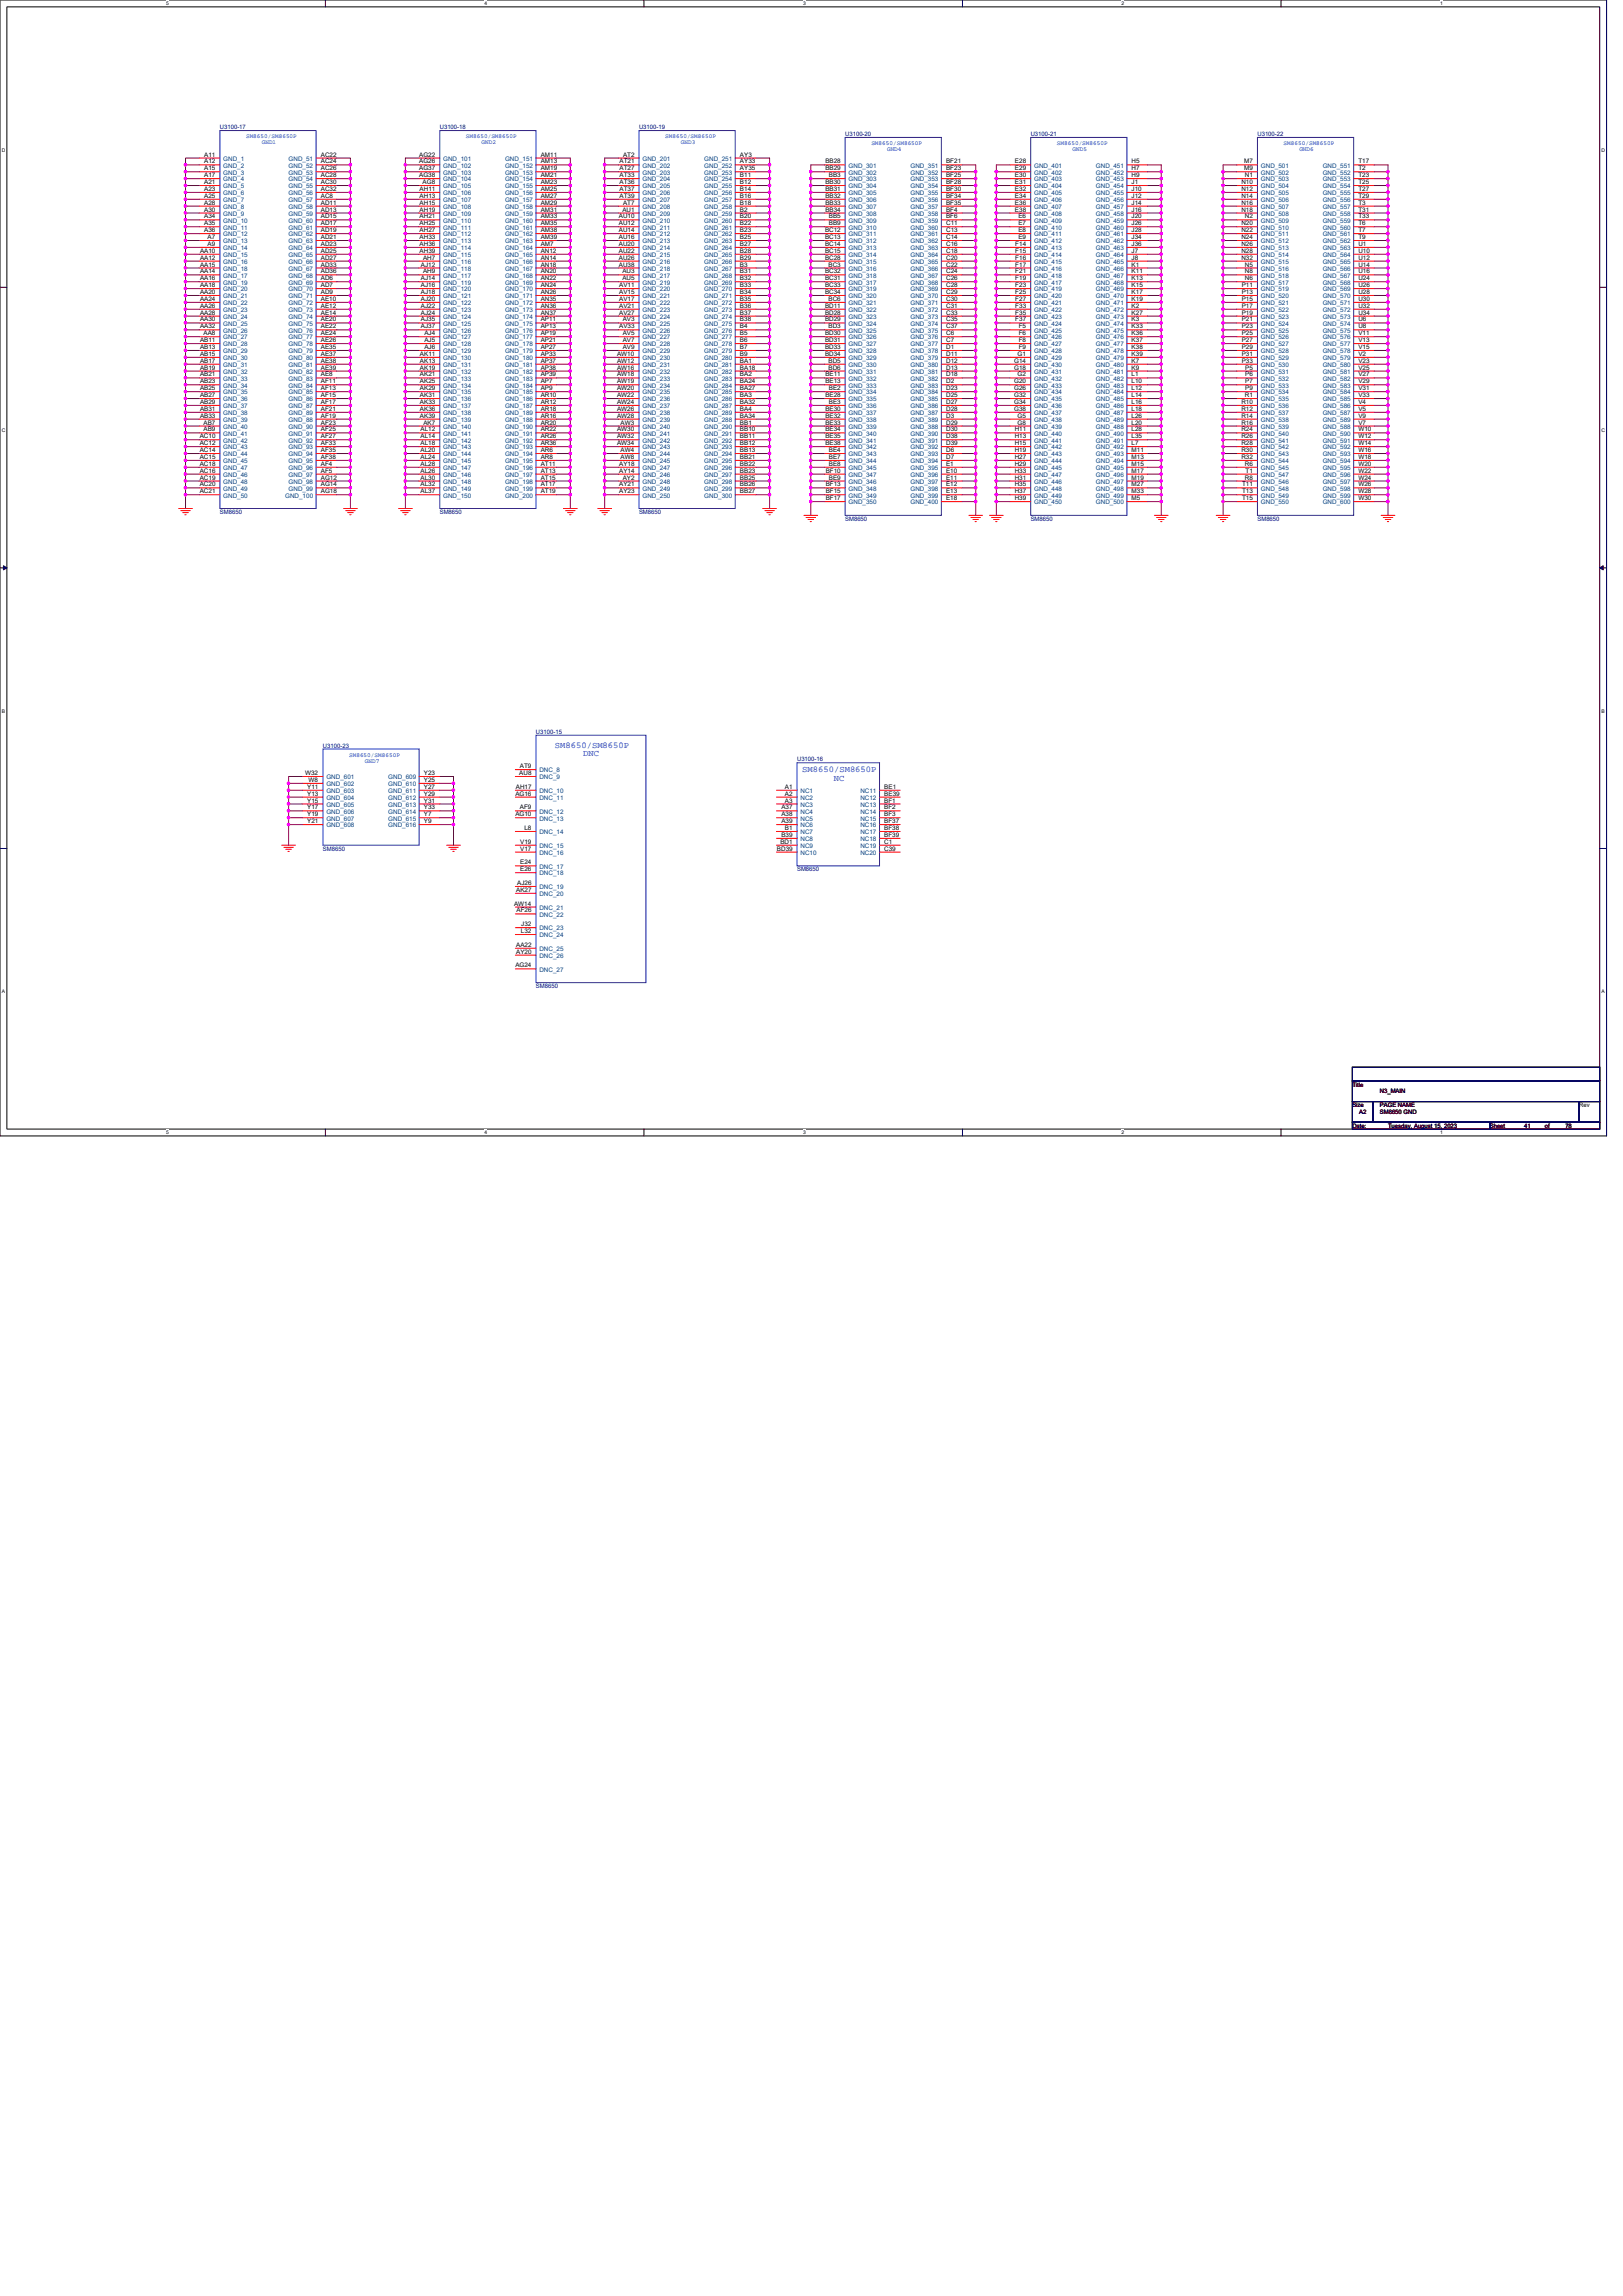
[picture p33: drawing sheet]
<svg xmlns="http://www.w3.org/2000/svg" width="210mm" height="297mm" viewBox="0 0 210 297" stroke-linecap="round" stroke-linejoin="round" font-family="sans-serif">
<defs><g id="words">
<g font-size="1.1" fill="#00f">
<text x="71.8" y="96.8">SM8650/SM8650P</text>
<text x="75.4" y="97.7">DNC</text>
<text x="103.8" y="99.9">SM8650/SM8650P</text>
<text x="107.9" y="101">NC</text>
</g>
<g font-size=".8" fill="#000080">
<text x="28.4" y="16.7">U3100-17</text>
<text x="56.9" y="16.7">U3100-18</text>
<text x="82.7" y="16.7">U3100-19</text>
<text x="109.3" y="17.6">U3100-20</text>
<text x="133.3" y="17.6">U3100-21</text>
<text x="162.7" y="17.6">U3100-22</text>
<text x="28.4" y="66.5">SM8650</text>
<text x="56.9" y="66.5">SM8650</text>
<text x="82.7" y="66.5">SM8650</text>
<text x="109.3" y="67.4">SM8650</text>
<text x="133.3" y="67.4">SM8650</text>
<text x="162.7" y="67.4">SM8650</text>
<text x="69.3" y="95">U3100-15</text>
<text x="41.8" y="96.7">U3100-23</text>
<text x="103.1" y="98.5">U3100-16</text>
<text x="41.8" y="110.1">SM8650</text>
<text x="103.1" y="112.7">SM8650</text>
<text x="69.3" y="127.8">SM8650</text>
</g>
<g font-size=".8" fill="#00f">
<text x="31.8" y="17.9">SM8650/SM8650P</text>
<text x="60.3" y="17.9">SM8650/SM8650P</text>
<text x="86.1" y="17.9">SM8650/SM8650P</text>
<text x="33.9" y="18.7">GND1</text>
<text x="62.3" y="18.7">GND2</text>
<text x="88.1" y="18.7">GND3</text>
<text x="112.7" y="18.8">SM8650/SM8650P</text>
<text x="114.8" y="19.6">GND4</text>
<text x="136.7" y="18.8">SM8650/SM8650P</text>
<text x="138.8" y="19.6">GND5</text>
<text x="166.1" y="18.8">SM8650/SM8650P</text>
<text x="168.1" y="19.6">GND6</text>
<text x="45.2" y="97.9">SM8650/SM8650P</text>
<text x="47.2" y="98.7">GND7</text>
</g>
<g font-size=".8">
<text x="26.4" y="20.3">A11</text>
<text x="26.4" y="21.1">A12</text>
<text x="26.4" y="22">A15</text>
<text x="26.4" y="22.9">A17</text>
<text x="26.4" y="23.8">A21</text>
<text x="41.5" y="20.3">AC22</text>
<text x="41.5" y="21.1">AC24</text>
<text x="41.5" y="22">AC26</text>
<text x="41.5" y="22.9">AC28</text>
<text x="41.5" y="23.8">AC30</text>
<text x="54.2" y="20.3">AG22</text>
<text x="54.2" y="21.1">AG26</text>
<text x="54.2" y="22">AG37</text>
<text x="54.2" y="22.9">AG38</text>
<text x="54.7" y="23.8">AG8</text>
<text x="70" y="20.3">AM11</text>
<text x="70" y="21.1">AM13</text>
<text x="70" y="22">AM19</text>
<text x="70" y="22.9">AM21</text>
<text x="70" y="23.8">AM23</text>
<text x="80.2" y="21.1">AT21</text>
<text x="80.2" y="22">AT27</text>
<text x="80.2" y="22.9">AT33</text>
<text x="80.2" y="23.8">AT36</text>
<text x="80.6" y="20.3">AT2</text>
<text x="95.7" y="20.3">AY3</text>
<text x="95.7" y="21.1">AY33</text>
<text x="95.7" y="22">AY35</text>
<text x="95.7" y="22.9">B11</text>
<text x="95.7" y="23.8">B12</text>
<text x="106.8" y="21.1">BB28</text>
<text x="106.8" y="22">BB29</text>
<text x="106.8" y="23.8">BB30</text>
<text x="107.2" y="22.9">BB3</text>
<text x="122.4" y="21.1">BF21</text>
<text x="122.4" y="22">BF23</text>
<text x="122.4" y="22.9">BF25</text>
<text x="122.4" y="23.8">BF28</text>
<text x="131.3" y="21.1">E28</text>
<text x="131.3" y="22">E29</text>
<text x="131.3" y="22.9">E30</text>
<text x="131.3" y="23.8">E31</text>
<text x="146.4" y="21.1">H5</text>
<text x="146.4" y="22">H7</text>
<text x="146.4" y="22.9">H9</text>
<text x="146.4" y="23.8">J1</text>
<text x="160.6" y="23.8">N10</text>
<text x="161" y="21.1">M7</text>
<text x="161" y="22">M9</text>
<text x="161.1" y="22.9">N1</text>
<text x="175.7" y="21.1">T17</text>
<text x="175.7" y="22">T2</text>
<text x="175.7" y="22.9">T23</text>
<text x="175.7" y="23.8">T25</text>
<text x="26.4" y="28.3">A34</text>
<text x="26.4" y="29.1">A35</text>
<text x="26.4" y="24.7">A23</text>
<text x="26.4" y="25.6">A25</text>
<text x="26.4" y="26.5">A28</text>
<text x="26.4" y="27.4">A30</text>
<text x="41.5" y="24.7">AC32</text>
<text x="41.5" y="25.6">AC8</text>
<text x="41.5" y="26.5">AD11</text>
<text x="41.5" y="27.4">AD13</text>
<text x="41.5" y="28.3">AD15</text>
<text x="41.5" y="29.1">AD17</text>
<text x="54.3" y="24.7">AH11</text>
<text x="54.3" y="25.6">AH13</text>
<text x="54.3" y="26.5">AH15</text>
<text x="54.3" y="27.4">AH19</text>
<text x="54.3" y="28.3">AH21</text>
<text x="54.3" y="29.1">AH25</text>
<text x="70" y="24.7">AM25</text>
<text x="70" y="25.6">AM27</text>
<text x="70" y="26.5">AM29</text>
<text x="70" y="27.4">AM31</text>
<text x="70" y="28.3">AM33</text>
<text x="70" y="29.1">AM35</text>
<text x="80.1" y="28.3">AU10</text>
<text x="80.1" y="29.1">AU12</text>
<text x="80.2" y="24.7">AT37</text>
<text x="80.2" y="25.6">AT39</text>
<text x="80.5" y="27.4">AU1</text>
<text x="80.6" y="26.5">AT7</text>
<text x="95.7" y="24.7">B14</text>
<text x="95.7" y="25.6">B16</text>
<text x="95.7" y="26.5">B18</text>
<text x="95.7" y="27.4">B2</text>
<text x="95.7" y="28.3">B20</text>
<text x="95.7" y="29.1">B22</text>
<text x="106.8" y="24.7">BB31</text>
<text x="106.8" y="25.6">BB32</text>
<text x="106.8" y="26.5">BB33</text>
<text x="106.8" y="27.4">BB34</text>
<text x="107.2" y="28.3">BB5</text>
<text x="107.2" y="29.1">BB9</text>
<text x="122.4" y="24.7">BF30</text>
<text x="122.4" y="25.6">BF34</text>
<text x="122.4" y="26.5">BF35</text>
<text x="122.4" y="27.4">BF4</text>
<text x="122.4" y="28.3">BF6</text>
<text x="122.4" y="29.1">C11</text>
<text x="131.3" y="24.7">E32</text>
<text x="131.3" y="25.6">E34</text>
<text x="131.3" y="26.5">E36</text>
<text x="131.3" y="27.4">E38</text>
<text x="131.8" y="28.3">E6</text>
<text x="131.8" y="29.1">E7</text>
<text x="146.4" y="24.7">J10</text>
<text x="146.4" y="25.6">J12</text>
<text x="146.4" y="26.5">J14</text>
<text x="146.4" y="27.4">J16</text>
<text x="146.4" y="28.3">J20</text>
<text x="146.4" y="29.1">J26</text>
<text x="160.6" y="24.7">N12</text>
<text x="160.6" y="25.6">N14</text>
<text x="160.6" y="26.5">N16</text>
<text x="160.6" y="27.4">N18</text>
<text x="160.6" y="29.1">N20</text>
<text x="161.1" y="28.3">N2</text>
<text x="175.7" y="24.7">T27</text>
<text x="175.7" y="25.6">T29</text>
<text x="175.7" y="26.5">T3</text>
<text x="175.7" y="27.4">T31</text>
<text x="175.7" y="28.3">T33</text>
<text x="175.7" y="29.1">T6</text>
<text x="25.9" y="32.7">AA10</text>
<text x="25.9" y="33.6">AA12</text>
<text x="25.9" y="35.4">AA14</text>
<text x="25.9" y="34.5">AA15</text>
<text x="26.4" y="30">A36</text>
<text x="26.9" y="30.9">A7</text>
<text x="26.9" y="31.8">A9</text>
<text x="41.5" y="30">AD19</text>
<text x="41.5" y="30.9">AD21</text>
<text x="41.5" y="31.8">AD23</text>
<text x="41.5" y="32.7">AD25</text>
<text x="41.5" y="33.6">AD27</text>
<text x="41.5" y="34.5">AD33</text>
<text x="41.5" y="35.4">AD36</text>
<text x="54.3" y="30">AH27</text>
<text x="54.3" y="30.9">AH33</text>
<text x="54.3" y="31.8">AH36</text>
<text x="54.3" y="32.7">AH39</text>
<text x="54.5" y="34.5">AJ12</text>
<text x="54.7" y="33.6">AH7</text>
<text x="54.7" y="35.4">AH9</text>
<text x="70" y="30">AM38</text>
<text x="70" y="30.9">AM39</text>
<text x="70" y="31.8">AM7</text>
<text x="70" y="32.7">AN12</text>
<text x="70" y="33.6">AN14</text>
<text x="70" y="34.5">AN18</text>
<text x="70" y="35.4">AN20</text>
<text x="80.1" y="30">AU14</text>
<text x="80.1" y="30.9">AU16</text>
<text x="80.1" y="31.8">AU20</text>
<text x="80.1" y="32.7">AU22</text>
<text x="80.1" y="33.6">AU26</text>
<text x="80.1" y="34.5">AU38</text>
<text x="80.5" y="35.4">AU3</text>
<text x="95.7" y="30">B23</text>
<text x="95.7" y="30.9">B25</text>
<text x="95.7" y="31.8">B27</text>
<text x="95.7" y="32.7">B28</text>
<text x="95.7" y="33.6">B29</text>
<text x="95.7" y="34.5">B3</text>
<text x="95.7" y="35.4">B31</text>
<text x="106.7" y="30">BC12</text>
<text x="106.7" y="30.9">BC13</text>
<text x="106.7" y="31.8">BC14</text>
<text x="106.7" y="32.7">BC15</text>
<text x="106.7" y="33.6">BC28</text>
<text x="106.7" y="35.4">BC32</text>
<text x="107.2" y="34.5">BC3</text>
<text x="122.4" y="30">C13</text>
<text x="122.4" y="30.9">C14</text>
<text x="122.4" y="31.8">C16</text>
<text x="122.4" y="32.7">C18</text>
<text x="122.4" y="33.6">C20</text>
<text x="122.4" y="34.5">C22</text>
<text x="122.4" y="35.4">C24</text>
<text x="131.4" y="31.8">F14</text>
<text x="131.4" y="32.7">F15</text>
<text x="131.4" y="33.6">F16</text>
<text x="131.4" y="34.5">F17</text>
<text x="131.4" y="35.4">F21</text>
<text x="131.8" y="30">E8</text>
<text x="131.8" y="30.9">E9</text>
<text x="146.4" y="30">J28</text>
<text x="146.4" y="30.9">J34</text>
<text x="146.4" y="31.8">J36</text>
<text x="146.4" y="32.7">J7</text>
<text x="146.4" y="33.6">J8</text>
<text x="146.4" y="34.5">K1</text>
<text x="146.4" y="35.4">K11</text>
<text x="160.6" y="30">N22</text>
<text x="160.6" y="30.9">N24</text>
<text x="160.6" y="31.8">N26</text>
<text x="160.6" y="32.7">N28</text>
<text x="160.6" y="33.6">N32</text>
<text x="161.1" y="34.5">N5</text>
<text x="161.1" y="35.4">N8</text>
<text x="175.7" y="30">T7</text>
<text x="175.7" y="30.9">T9</text>
<text x="175.7" y="31.8">U1</text>
<text x="175.7" y="32.7">U10</text>
<text x="175.7" y="33.6">U12</text>
<text x="175.7" y="34.5">U14</text>
<text x="175.7" y="35.4">U16</text>
<text x="25.9" y="36.3">AA16</text>
<text x="25.9" y="37.1">AA18</text>
<text x="25.9" y="38">AA20</text>
<text x="25.9" y="38.9">AA24</text>
<text x="25.9" y="39.8">AA26</text>
<text x="25.9" y="40.7">AA28</text>
<text x="25.9" y="41.6">AA30</text>
<text x="41.5" y="36.3">AD6</text>
<text x="41.5" y="37.1">AD7</text>
<text x="41.5" y="38">AD9</text>
<text x="41.5" y="38.9">AE10</text>
<text x="41.5" y="39.8">AE12</text>
<text x="41.5" y="40.7">AE14</text>
<text x="41.5" y="41.6">AE20</text>
<text x="54.5" y="36.3">AJ14</text>
<text x="54.5" y="37.1">AJ16</text>
<text x="54.5" y="38">AJ18</text>
<text x="54.5" y="38.9">AJ20</text>
<text x="54.5" y="39.8">AJ22</text>
<text x="54.5" y="40.7">AJ24</text>
<text x="54.5" y="41.6">AJ35</text>
<text x="70" y="36.3">AN22</text>
<text x="70" y="37.1">AN24</text>
<text x="70" y="38">AN26</text>
<text x="70" y="38.9">AN35</text>
<text x="70" y="39.8">AN36</text>
<text x="70" y="40.7">AN37</text>
<text x="70" y="41.6">AP11</text>
<text x="80.1" y="37.1">AV11</text>
<text x="80.1" y="38">AV15</text>
<text x="80.1" y="38.9">AV17</text>
<text x="80.1" y="39.8">AV21</text>
<text x="80.1" y="40.7">AV27</text>
<text x="80.5" y="36.3">AU5</text>
<text x="80.6" y="41.6">AV3</text>
<text x="95.7" y="36.3">B32</text>
<text x="95.7" y="37.1">B33</text>
<text x="95.7" y="38">B34</text>
<text x="95.7" y="38.9">B35</text>
<text x="95.7" y="39.8">B36</text>
<text x="95.7" y="40.7">B37</text>
<text x="95.7" y="41.6">B38</text>
<text x="106.7" y="36.3">BC31</text>
<text x="106.7" y="37.1">BC33</text>
<text x="106.7" y="38">BC34</text>
<text x="106.7" y="39.8">BD11</text>
<text x="106.7" y="40.7">BD28</text>
<text x="106.7" y="41.6">BD29</text>
<text x="107.2" y="38.9">BC6</text>
<text x="122.4" y="36.3">C26</text>
<text x="122.4" y="37.1">C28</text>
<text x="122.4" y="38">C29</text>
<text x="122.4" y="38.9">C30</text>
<text x="122.4" y="39.8">C31</text>
<text x="122.4" y="40.7">C33</text>
<text x="122.4" y="41.6">C35</text>
<text x="131.4" y="36.3">F19</text>
<text x="131.4" y="37.1">F23</text>
<text x="131.4" y="38">F25</text>
<text x="131.4" y="38.9">F27</text>
<text x="131.4" y="39.8">F33</text>
<text x="131.4" y="40.7">F35</text>
<text x="131.4" y="41.6">F37</text>
<text x="146.4" y="36.3">K13</text>
<text x="146.4" y="37.1">K15</text>
<text x="146.4" y="38">K17</text>
<text x="146.4" y="38.9">K19</text>
<text x="146.4" y="39.8">K2</text>
<text x="146.4" y="40.7">K27</text>
<text x="146.4" y="41.6">K3</text>
<text x="160.7" y="37.1">P11</text>
<text x="160.7" y="38">P13</text>
<text x="160.7" y="38.9">P15</text>
<text x="160.7" y="39.8">P17</text>
<text x="160.7" y="40.7">P19</text>
<text x="160.7" y="41.6">P21</text>
<text x="161.1" y="36.3">N6</text>
<text x="175.7" y="36.3">U24</text>
<text x="175.7" y="37.1">U26</text>
<text x="175.7" y="38">U28</text>
<text x="175.7" y="38.9">U30</text>
<text x="175.7" y="39.8">U32</text>
<text x="175.7" y="40.7">U34</text>
<text x="175.7" y="41.6">U6</text>
<text x="25.9" y="42.5">AA32</text>
<text x="25.9" y="44.3">AB11</text>
<text x="25.9" y="45.1">AB13</text>
<text x="25.9" y="46">AB15</text>
<text x="25.9" y="46.9">AB17</text>
<text x="25.9" y="47.8">AB19</text>
<text x="26.3" y="43.4">AA8</text>
<text x="41.5" y="42.5">AE22</text>
<text x="41.5" y="43.4">AE24</text>
<text x="41.5" y="44.3">AE26</text>
<text x="41.5" y="45.1">AE35</text>
<text x="41.5" y="46">AE37</text>
<text x="41.5" y="46.9">AE38</text>
<text x="41.5" y="47.8">AE39</text>
<text x="54.3" y="46">AK11</text>
<text x="54.3" y="46.9">AK13</text>
<text x="54.3" y="47.8">AK19</text>
<text x="54.5" y="42.5">AJ37</text>
<text x="54.9" y="43.4">AJ4</text>
<text x="54.9" y="44.3">AJ5</text>
<text x="54.9" y="45.1">AJ6</text>
<text x="70" y="42.5">AP13</text>
<text x="70" y="43.4">AP19</text>
<text x="70" y="44.3">AP21</text>
<text x="70" y="45.1">AP27</text>
<text x="70" y="46">AP33</text>
<text x="70" y="46.9">AP37</text>
<text x="70" y="47.8">AP38</text>
<text x="79.8" y="46">AW10</text>
<text x="79.8" y="46.9">AW12</text>
<text x="79.8" y="47.8">AW16</text>
<text x="80.1" y="42.5">AV33</text>
<text x="80.6" y="43.4">AV5</text>
<text x="80.6" y="44.3">AV7</text>
<text x="80.6" y="45.1">AV9</text>
<text x="95.7" y="42.5">B4</text>
<text x="95.7" y="43.4">B5</text>
<text x="95.7" y="44.3">B6</text>
<text x="95.7" y="45.1">B7</text>
<text x="95.7" y="46">B9</text>
<text x="95.7" y="46.9">BA1</text>
<text x="95.7" y="47.8">BA18</text>
<text x="106.7" y="43.4">BD30</text>
<text x="106.7" y="44.3">BD31</text>
<text x="106.7" y="45.1">BD33</text>
<text x="106.7" y="46">BD34</text>
<text x="107.2" y="42.5">BD3</text>
<text x="107.2" y="46.9">BD5</text>
<text x="107.2" y="47.8">BD6</text>
<text x="122.4" y="42.5">C37</text>
<text x="122.4" y="43.4">C6</text>
<text x="122.4" y="44.3">C7</text>
<text x="122.4" y="45.1">D1</text>
<text x="122.4" y="46">D11</text>
<text x="122.4" y="46.9">D12</text>
<text x="122.4" y="47.8">D13</text>
<text x="131.2" y="46.9">G14</text>
<text x="131.2" y="47.8">G18</text>
<text x="131.7" y="46">G1</text>
<text x="131.8" y="42.5">F5</text>
<text x="131.8" y="43.4">F6</text>
<text x="131.8" y="44.3">F8</text>
<text x="131.8" y="45.1">F9</text>
<text x="146.4" y="42.5">K33</text>
<text x="146.4" y="43.4">K36</text>
<text x="146.4" y="44.3">K37</text>
<text x="146.4" y="45.1">K38</text>
<text x="146.4" y="46">K39</text>
<text x="146.4" y="46.9">K7</text>
<text x="146.4" y="47.8">K9</text>
<text x="160.7" y="42.5">P23</text>
<text x="160.7" y="43.4">P25</text>
<text x="160.7" y="44.3">P27</text>
<text x="160.7" y="45.1">P29</text>
<text x="160.7" y="46">P31</text>
<text x="160.7" y="46.9">P33</text>
<text x="161.1" y="47.8">P5</text>
<text x="175.7" y="42.5">U8</text>
<text x="175.7" y="43.4">V11</text>
<text x="175.7" y="44.3">V13</text>
<text x="175.7" y="45.1">V15</text>
<text x="175.7" y="46">V2</text>
<text x="175.7" y="46.9">V23</text>
<text x="175.7" y="47.8">V25</text>
<text x="25.9" y="48.7">AB21</text>
<text x="25.9" y="49.6">AB23</text>
<text x="25.9" y="50.5">AB25</text>
<text x="25.9" y="51.4">AB27</text>
<text x="25.9" y="52.3">AB29</text>
<text x="25.9" y="53.1">AB31</text>
<text x="41.5" y="48.7">AE8</text>
<text x="41.5" y="49.6">AF11</text>
<text x="41.5" y="50.5">AF13</text>
<text x="41.5" y="51.4">AF15</text>
<text x="41.5" y="52.3">AF17</text>
<text x="41.5" y="53.1">AF21</text>
<text x="54.3" y="48.7">AK21</text>
<text x="54.3" y="49.6">AK25</text>
<text x="54.3" y="50.5">AK29</text>
<text x="54.3" y="51.4">AK31</text>
<text x="54.3" y="52.3">AK33</text>
<text x="54.3" y="53.1">AK36</text>
<text x="70" y="48.7">AP39</text>
<text x="70" y="49.6">AP7</text>
<text x="70" y="50.5">AP9</text>
<text x="70" y="51.4">AR10</text>
<text x="70" y="52.3">AR12</text>
<text x="70" y="53.1">AR18</text>
<text x="79.8" y="48.7">AW18</text>
<text x="79.8" y="49.6">AW19</text>
<text x="79.8" y="50.5">AW20</text>
<text x="79.8" y="51.4">AW22</text>
<text x="79.8" y="52.3">AW24</text>
<text x="79.8" y="53.1">AW26</text>
<text x="95.7" y="48.7">BA2</text>
<text x="95.7" y="49.6">BA24</text>
<text x="95.7" y="50.5">BA27</text>
<text x="95.7" y="51.4">BA3</text>
<text x="95.7" y="52.3">BA32</text>
<text x="95.7" y="53.1">BA4</text>
<text x="106.8" y="48.7">BE11</text>
<text x="106.8" y="49.6">BE13</text>
<text x="106.8" y="51.4">BE28</text>
<text x="106.8" y="53.1">BE30</text>
<text x="107.2" y="50.5">BE2</text>
<text x="107.2" y="52.3">BE3</text>
<text x="122.4" y="48.7">D18</text>
<text x="122.4" y="49.6">D2</text>
<text x="122.4" y="50.5">D23</text>
<text x="122.4" y="51.4">D25</text>
<text x="122.4" y="52.3">D27</text>
<text x="122.4" y="53.1">D28</text>
<text x="131.2" y="49.6">G20</text>
<text x="131.2" y="50.5">G26</text>
<text x="131.2" y="51.4">G32</text>
<text x="131.2" y="52.3">G34</text>
<text x="131.2" y="53.1">G38</text>
<text x="131.7" y="48.7">G2</text>
<text x="146.4" y="48.7">L1</text>
<text x="146.4" y="49.6">L10</text>
<text x="146.4" y="50.5">L12</text>
<text x="146.4" y="51.4">L14</text>
<text x="146.4" y="52.3">L16</text>
<text x="146.4" y="53.1">L18</text>
<text x="160.6" y="52.3">R10</text>
<text x="160.6" y="53.1">R12</text>
<text x="161.1" y="51.4">R1</text>
<text x="161.1" y="48.7">P6</text>
<text x="161.1" y="49.6">P7</text>
<text x="161.1" y="50.5">P9</text>
<text x="175.7" y="48.7">V27</text>
<text x="175.7" y="49.6">V29</text>
<text x="175.7" y="50.5">V31</text>
<text x="175.7" y="51.4">V33</text>
<text x="175.7" y="52.3">V4</text>
<text x="175.7" y="53.1">V5</text>
<text x="25.8" y="56.7">AC10</text>
<text x="25.8" y="57.6">AC12</text>
<text x="25.8" y="58.5">AC14</text>
<text x="25.8" y="59.4">AC15</text>
<text x="25.9" y="54">AB33</text>
<text x="26.3" y="54.9">AB7</text>
<text x="26.3" y="55.8">AB9</text>
<text x="41.5" y="54">AF19</text>
<text x="41.5" y="54.9">AF23</text>
<text x="41.5" y="55.8">AF25</text>
<text x="41.5" y="56.7">AF27</text>
<text x="41.5" y="57.6">AF33</text>
<text x="41.5" y="58.5">AF35</text>
<text x="41.5" y="59.4">AF38</text>
<text x="54.3" y="54">AK39</text>
<text x="54.4" y="55.8">AL12</text>
<text x="54.4" y="56.7">AL14</text>
<text x="54.4" y="57.6">AL18</text>
<text x="54.4" y="58.5">AL20</text>
<text x="54.4" y="59.4">AL24</text>
<text x="54.8" y="54.9">AK7</text>
<text x="70" y="54">AR16</text>
<text x="70" y="54.9">AR20</text>
<text x="70" y="55.8">AR22</text>
<text x="70" y="56.7">AR26</text>
<text x="70" y="57.6">AR36</text>
<text x="70" y="58.5">AR6</text>
<text x="70" y="59.4">AR8</text>
<text x="79.8" y="54">AW28</text>
<text x="79.8" y="55.8">AW30</text>
<text x="79.8" y="56.7">AW32</text>
<text x="79.8" y="57.6">AW34</text>
<text x="80.3" y="54.9">AW3</text>
<text x="80.3" y="58.5">AW4</text>
<text x="80.3" y="59.4">AW8</text>
<text x="95.7" y="54">BA34</text>
<text x="95.7" y="54.9">BB1</text>
<text x="95.7" y="55.8">BB10</text>
<text x="95.7" y="56.7">BB11</text>
<text x="95.7" y="57.6">BB12</text>
<text x="95.7" y="58.5">BB13</text>
<text x="95.7" y="59.4">BB21</text>
<text x="106.8" y="54">BE32</text>
<text x="106.8" y="54.9">BE33</text>
<text x="106.8" y="55.8">BE34</text>
<text x="106.8" y="56.7">BE35</text>
<text x="106.8" y="57.6">BE38</text>
<text x="107.2" y="58.5">BE4</text>
<text x="107.2" y="59.4">BE7</text>
<text x="122.4" y="54.9">D29</text>
<text x="122.4" y="54">D3</text>
<text x="122.4" y="55.8">D30</text>
<text x="122.4" y="56.7">D38</text>
<text x="122.4" y="57.6">D39</text>
<text x="122.4" y="58.5">D6</text>
<text x="122.4" y="59.4">D7</text>
<text x="131.3" y="55.8">H11</text>
<text x="131.3" y="56.7">H13</text>
<text x="131.3" y="57.6">H15</text>
<text x="131.3" y="58.5">H19</text>
<text x="131.3" y="59.4">H27</text>
<text x="131.7" y="54">G5</text>
<text x="131.7" y="54.9">G8</text>
<text x="146.4" y="54.9">L20</text>
<text x="146.4" y="54">L26</text>
<text x="146.4" y="55.8">L28</text>
<text x="146.4" y="56.7">L35</text>
<text x="146.4" y="57.6">L7</text>
<text x="146.4" y="58.5">M11</text>
<text x="146.4" y="59.4">M13</text>
<text x="160.6" y="54">R14</text>
<text x="160.6" y="54.9">R16</text>
<text x="160.6" y="55.8">R24</text>
<text x="160.6" y="56.7">R26</text>
<text x="160.6" y="57.6">R28</text>
<text x="160.6" y="58.5">R30</text>
<text x="160.6" y="59.4">R32</text>
<text x="175.7" y="54.9">V7</text>
<text x="175.7" y="54">V9</text>
<text x="175.7" y="55.8">W10</text>
<text x="175.7" y="56.7">W12</text>
<text x="175.7" y="57.6">W14</text>
<text x="175.7" y="58.5">W16</text>
<text x="175.7" y="59.4">W18</text>
<text x="25.8" y="61.2">AC16</text>
<text x="25.8" y="60.3">AC18</text>
<text x="25.8" y="62">AC19</text>
<text x="25.8" y="62.9">AC20</text>
<text x="25.8" y="63.8">AC21</text>
<text x="41.5" y="60.3">AF4</text>
<text x="41.5" y="61.2">AF5</text>
<text x="41.5" y="62">AG12</text>
<text x="41.5" y="62.9">AG14</text>
<text x="41.5" y="63.8">AG18</text>
<text x="54.4" y="61.2">AL26</text>
<text x="54.4" y="60.3">AL28</text>
<text x="54.4" y="62">AL30</text>
<text x="54.4" y="62.9">AL32</text>
<text x="54.4" y="63.8">AL37</text>
<text x="70" y="60.3">AT11</text>
<text x="70" y="61.2">AT13</text>
<text x="70" y="62">AT15</text>
<text x="70" y="62.9">AT17</text>
<text x="70" y="63.8">AT19</text>
<text x="80.1" y="61.2">AY14</text>
<text x="80.1" y="60.3">AY18</text>
<text x="80.1" y="62.9">AY21</text>
<text x="80.1" y="63.8">AY23</text>
<text x="80.6" y="62">AY2</text>
<text x="95.7" y="60.3">BB22</text>
<text x="95.7" y="61.2">BB23</text>
<text x="95.7" y="62">BB25</text>
<text x="95.7" y="62.9">BB26</text>
<text x="95.7" y="63.8">BB27</text>
<text x="106.8" y="61.2">BF10</text>
<text x="106.8" y="62.9">BF13</text>
<text x="106.8" y="63.8">BF15</text>
<text x="106.8" y="64.7">BF17</text>
<text x="107.2" y="60.3">BE8</text>
<text x="107.2" y="62">BE9</text>
<text x="122.4" y="60.3">E1</text>
<text x="122.4" y="61.2">E10</text>
<text x="122.4" y="62">E11</text>
<text x="122.4" y="62.9">E12</text>
<text x="122.4" y="63.8">E13</text>
<text x="122.4" y="64.7">E18</text>
<text x="131.3" y="60.3">H29</text>
<text x="131.3" y="62">H31</text>
<text x="131.3" y="61.2">H33</text>
<text x="131.3" y="62.9">H35</text>
<text x="131.3" y="63.8">H37</text>
<text x="131.3" y="64.7">H39</text>
<text x="146.4" y="60.3">M15</text>
<text x="146.4" y="61.2">M17</text>
<text x="146.4" y="62">M19</text>
<text x="146.4" y="62.9">M27</text>
<text x="146.4" y="63.8">M33</text>
<text x="146.4" y="64.7">M5</text>
<text x="160.7" y="62.9">T11</text>
<text x="160.7" y="63.8">T13</text>
<text x="160.7" y="64.7">T15</text>
<text x="161.1" y="60.3">R6</text>
<text x="161.1" y="62">R8</text>
<text x="161.1" y="61.2">T1</text>
<text x="175.7" y="60.3">W20</text>
<text x="175.7" y="61.2">W22</text>
<text x="175.7" y="62">W24</text>
<text x="175.7" y="62.9">W26</text>
<text x="175.7" y="63.8">W28</text>
<text x="175.7" y="64.7">W30</text>
<text x="39.5" y="100.3">W32</text>
<text x="39.9" y="101.2">W8</text>
<text x="54.8" y="100.3">Y23</text>
<text x="54.8" y="101.2">Y25</text>
<text x="67.2" y="100.3">AU8</text>
<text x="67.3" y="99.4">AT9</text>
<text x="39.8" y="102">Y11</text>
<text x="39.8" y="102.9">Y13</text>
<text x="39.8" y="103.8">Y15</text>
<text x="39.8" y="104.7">Y17</text>
<text x="39.8" y="105.6">Y19</text>
<text x="39.8" y="106.5">Y21</text>
<text x="54.8" y="102">Y27</text>
<text x="54.8" y="102.9">Y29</text>
<text x="54.8" y="103.8">Y31</text>
<text x="54.8" y="104.7">Y33</text>
<text x="54.8" y="105.6">Y7</text>
<text x="54.8" y="106.5">Y9</text>
<text x="66.7" y="102.9">AG16</text>
<text x="66.7" y="105.6">AG10</text>
<text x="66.7" y="102">AH17</text>
<text x="67.3" y="104.7">AF9</text>
<text x="67.8" y="107.4">L8</text>
<text x="101.1" y="104.7">A37</text>
<text x="101.1" y="105.6">A38</text>
<text x="101.1" y="106.5">A39</text>
<text x="101.5" y="102">A1</text>
<text x="101.5" y="102.9">A2</text>
<text x="101.5" y="103.8">A3</text>
<text x="101.5" y="107.4">B1</text>
<text x="114.4" y="102">BE1</text>
<text x="114.4" y="102.9">BE39</text>
<text x="114.4" y="103.8">BF1</text>
<text x="114.4" y="104.7">BF2</text>
<text x="114.4" y="105.6">BF3</text>
<text x="114.4" y="106.5">BF37</text>
<text x="114.4" y="107.4">BF38</text>
<text x="67.3" y="109.2">V19</text>
<text x="67.3" y="110">V17</text>
<text x="67.3" y="111.8">E24</text>
<text x="67.3" y="112.7">E26</text>
<text x="100.5" y="110">BD39</text>
<text x="101" y="109.2">BD1</text>
<text x="101.1" y="108.3">B39</text>
<text x="114.4" y="108.3">BF39</text>
<text x="114.4" y="109.2">C1</text>
<text x="114.4" y="110">C39</text>
<text x="66.5" y="117.2">AW14</text>
<text x="66.8" y="115.4">AK27</text>
<text x="66.8" y="118">AF26</text>
<text x="66.9" y="114.5">AJ26</text>
<text x="67.4" y="119.8">J32</text>
<text x="66.7" y="125.2">AG24</text>
<text x="66.8" y="122.5">AA22</text>
<text x="66.8" y="123.4">AY20</text>
<text x="67.4" y="120.7">L32</text>
<text x="175" y="140.6">Title</text>
<text x="175" y="143.2">Size</text>
<text x="178.5" y="141.5">N3_MAIN</text>
<text x="178.5" y="143.2">PAGE NAME</text>
<text x="204.3" y="143.2">Rev</text>
<text x="175" y="145.9">Date:</text>
<text x="175.9" y="144.1">A2</text>
<text x="178.5" y="144.1">SM8650 GND</text>
<text x="179.6" y="145.9">Tuesday, August 15, 2023</text>
<text x="192.7" y="145.9">Sheet</text>
<text x="197.2" y="145.9">41</text>
<text x="199.9" y="145.9">of</text>
<text x="202.5" y="145.9">78</text>
</g>
<g font-size=".8" fill="#004080">
<text x="28.9" y="20.8">GND_1</text>
<text x="28.9" y="21.7">GND_2</text>
<text x="28.9" y="22.6">GND_3</text>
<text x="28.9" y="23.5">GND_4</text>
<text x="37.3" y="20.8">GND_51</text>
<text x="37.3" y="21.7">GND_52</text>
<text x="37.3" y="22.6">GND_53</text>
<text x="37.3" y="23.5">GND_54</text>
<text x="57.3" y="20.8">GND_101</text>
<text x="57.3" y="21.7">GND_102</text>
<text x="57.3" y="22.6">GND_103</text>
<text x="57.3" y="23.5">GND_104</text>
<text x="65.3" y="20.8">GND_151</text>
<text x="65.3" y="21.7">GND_152</text>
<text x="65.3" y="22.6">GND_153</text>
<text x="65.3" y="23.5">GND_154</text>
<text x="83.1" y="20.8">GND_201</text>
<text x="83.1" y="21.7">GND_202</text>
<text x="83.1" y="22.6">GND_203</text>
<text x="83.1" y="23.5">GND_204</text>
<text x="91.1" y="20.8">GND_251</text>
<text x="91.1" y="21.7">GND_252</text>
<text x="91.1" y="22.6">GND_253</text>
<text x="91.1" y="23.5">GND_254</text>
<text x="109.8" y="21.7">GND_301</text>
<text x="109.8" y="22.6">GND_302</text>
<text x="109.8" y="23.5">GND_303</text>
<text x="117.8" y="21.7">GND_351</text>
<text x="117.8" y="22.6">GND_352</text>
<text x="117.8" y="23.5">GND_353</text>
<text x="133.8" y="21.7">GND_401</text>
<text x="133.8" y="22.6">GND_402</text>
<text x="133.8" y="23.5">GND_403</text>
<text x="141.8" y="21.7">GND_451</text>
<text x="141.8" y="22.6">GND_452</text>
<text x="141.8" y="23.5">GND_453</text>
<text x="163.1" y="21.7">GND_501</text>
<text x="163.1" y="22.6">GND_502</text>
<text x="163.1" y="23.5">GND_503</text>
<text x="171.1" y="21.7">GND_551</text>
<text x="171.1" y="22.6">GND_552</text>
<text x="171.1" y="23.5">GND_553</text>
<text x="28.9" y="28.8">GND_10</text>
<text x="28.9" y="29.7">GND_11</text>
<text x="28.9" y="24.4">GND_5</text>
<text x="28.9" y="25.3">GND_6</text>
<text x="28.9" y="26.1">GND_7</text>
<text x="28.9" y="27">GND_8</text>
<text x="28.9" y="27.9">GND_9</text>
<text x="37.3" y="24.4">GND_55</text>
<text x="37.3" y="25.3">GND_56</text>
<text x="37.3" y="26.1">GND_57</text>
<text x="37.3" y="27">GND_58</text>
<text x="37.3" y="27.9">GND_59</text>
<text x="37.3" y="28.8">GND_60</text>
<text x="37.3" y="29.7">GND_61</text>
<text x="57.3" y="24.4">GND_105</text>
<text x="57.3" y="25.3">GND_106</text>
<text x="57.3" y="26.1">GND_107</text>
<text x="57.3" y="27">GND_108</text>
<text x="57.3" y="27.9">GND_109</text>
<text x="57.3" y="28.8">GND_110</text>
<text x="57.3" y="29.7">GND_111</text>
<text x="65.3" y="24.4">GND_155</text>
<text x="65.3" y="25.3">GND_156</text>
<text x="65.3" y="26.1">GND_157</text>
<text x="65.3" y="27">GND_158</text>
<text x="65.3" y="27.9">GND_159</text>
<text x="65.3" y="28.8">GND_160</text>
<text x="65.3" y="29.7">GND_161</text>
<text x="83.1" y="24.4">GND_205</text>
<text x="83.1" y="25.3">GND_206</text>
<text x="83.1" y="26.1">GND_207</text>
<text x="83.1" y="27">GND_208</text>
<text x="83.1" y="27.9">GND_209</text>
<text x="83.1" y="28.8">GND_210</text>
<text x="83.1" y="29.7">GND_211</text>
<text x="91.1" y="24.4">GND_255</text>
<text x="91.1" y="25.3">GND_256</text>
<text x="91.1" y="26.1">GND_257</text>
<text x="91.1" y="27">GND_258</text>
<text x="91.1" y="27.9">GND_259</text>
<text x="91.1" y="28.8">GND_260</text>
<text x="91.1" y="29.7">GND_261</text>
<text x="109.8" y="24.4">GND_304</text>
<text x="109.8" y="25.3">GND_305</text>
<text x="109.8" y="26.1">GND_306</text>
<text x="109.8" y="27">GND_307</text>
<text x="109.8" y="27.9">GND_308</text>
<text x="109.8" y="28.8">GND_309</text>
<text x="109.8" y="29.7">GND_310</text>
<text x="117.8" y="24.4">GND_354</text>
<text x="117.8" y="25.3">GND_355</text>
<text x="117.8" y="26.1">GND_356</text>
<text x="117.8" y="27">GND_357</text>
<text x="117.8" y="27.9">GND_358</text>
<text x="117.8" y="28.8">GND_359</text>
<text x="117.8" y="29.7">GND_360</text>
<text x="133.8" y="24.4">GND_404</text>
<text x="133.8" y="25.3">GND_405</text>
<text x="133.8" y="26.1">GND_406</text>
<text x="133.8" y="27">GND_407</text>
<text x="133.8" y="27.9">GND_408</text>
<text x="133.8" y="28.8">GND_409</text>
<text x="133.8" y="29.7">GND_410</text>
<text x="141.8" y="24.4">GND_454</text>
<text x="141.8" y="25.3">GND_455</text>
<text x="141.8" y="26.1">GND_456</text>
<text x="141.8" y="27">GND_457</text>
<text x="141.8" y="27.9">GND_458</text>
<text x="141.8" y="28.8">GND_459</text>
<text x="141.8" y="29.7">GND_460</text>
<text x="163.1" y="24.4">GND_504</text>
<text x="163.1" y="25.3">GND_505</text>
<text x="163.1" y="26.1">GND_506</text>
<text x="163.1" y="27">GND_507</text>
<text x="163.1" y="27.9">GND_508</text>
<text x="163.1" y="28.8">GND_509</text>
<text x="163.1" y="29.7">GND_510</text>
<text x="171.1" y="24.4">GND_554</text>
<text x="171.1" y="25.3">GND_555</text>
<text x="171.1" y="26.1">GND_556</text>
<text x="171.1" y="27">GND_557</text>
<text x="171.1" y="27.9">GND_558</text>
<text x="171.1" y="28.8">GND_559</text>
<text x="171.1" y="29.7">GND_560</text>
<text x="28.9" y="30.6">GND_12</text>
<text x="28.9" y="31.5">GND_13</text>
<text x="28.9" y="32.4">GND_14</text>
<text x="28.9" y="33.3">GND_15</text>
<text x="28.9" y="34.1">GND_16</text>
<text x="28.9" y="35.9">GND_17</text>
<text x="28.9" y="35">GND_18</text>
<text x="37.3" y="30.6">GND_62</text>
<text x="37.3" y="31.5">GND_63</text>
<text x="37.3" y="32.4">GND_64</text>
<text x="37.3" y="33.3">GND_65</text>
<text x="37.3" y="34.1">GND_66</text>
<text x="37.3" y="35">GND_67</text>
<text x="37.3" y="35.9">GND_68</text>
<text x="57.3" y="30.6">GND_112</text>
<text x="57.3" y="31.5">GND_113</text>
<text x="57.3" y="32.4">GND_114</text>
<text x="57.3" y="33.3">GND_115</text>
<text x="57.3" y="34.1">GND_116</text>
<text x="57.3" y="35.9">GND_117</text>
<text x="57.3" y="35">GND_118</text>
<text x="65.3" y="30.6">GND_162</text>
<text x="65.3" y="31.5">GND_163</text>
<text x="65.3" y="32.4">GND_164</text>
<text x="65.3" y="33.3">GND_165</text>
<text x="65.3" y="34.1">GND_166</text>
<text x="65.3" y="35">GND_167</text>
<text x="65.3" y="35.9">GND_168</text>
<text x="83.1" y="30.6">GND_212</text>
<text x="83.1" y="31.5">GND_213</text>
<text x="83.1" y="32.4">GND_214</text>
<text x="83.1" y="33.3">GND_215</text>
<text x="83.1" y="34.1">GND_216</text>
<text x="83.1" y="35.9">GND_217</text>
<text x="83.1" y="35">GND_218</text>
<text x="91.1" y="30.6">GND_262</text>
<text x="91.1" y="31.5">GND_263</text>
<text x="91.1" y="32.4">GND_264</text>
<text x="91.1" y="33.3">GND_265</text>
<text x="91.1" y="34.1">GND_266</text>
<text x="91.1" y="35">GND_267</text>
<text x="91.1" y="35.9">GND_268</text>
<text x="109.8" y="30.6">GND_311</text>
<text x="109.8" y="31.5">GND_312</text>
<text x="109.8" y="32.4">GND_313</text>
<text x="109.8" y="33.3">GND_314</text>
<text x="109.8" y="34.1">GND_315</text>
<text x="109.8" y="35">GND_316</text>
<text x="109.8" y="35.9">GND_318</text>
<text x="117.8" y="30.6">GND_361</text>
<text x="117.8" y="31.5">GND_362</text>
<text x="117.8" y="32.4">GND_363</text>
<text x="117.8" y="33.3">GND_364</text>
<text x="117.8" y="34.1">GND_365</text>
<text x="117.8" y="35">GND_366</text>
<text x="117.8" y="35.9">GND_367</text>
<text x="133.8" y="30.6">GND_411</text>
<text x="133.8" y="31.5">GND_412</text>
<text x="133.8" y="32.4">GND_413</text>
<text x="133.8" y="33.3">GND_414</text>
<text x="133.8" y="34.1">GND_415</text>
<text x="133.8" y="35">GND_416</text>
<text x="133.8" y="35.9">GND_418</text>
<text x="141.8" y="30.6">GND_461</text>
<text x="141.8" y="31.5">GND_462</text>
<text x="141.8" y="32.4">GND_463</text>
<text x="141.8" y="33.3">GND_464</text>
<text x="141.8" y="34.1">GND_465</text>
<text x="141.8" y="35">GND_466</text>
<text x="141.8" y="35.9">GND_467</text>
<text x="163.1" y="30.6">GND_511</text>
<text x="163.1" y="31.5">GND_512</text>
<text x="163.1" y="32.4">GND_513</text>
<text x="163.1" y="33.3">GND_514</text>
<text x="163.1" y="34.1">GND_515</text>
<text x="163.1" y="35">GND_516</text>
<text x="163.1" y="35.9">GND_518</text>
<text x="171.1" y="30.6">GND_561</text>
<text x="171.1" y="31.5">GND_562</text>
<text x="171.1" y="32.4">GND_563</text>
<text x="171.1" y="33.3">GND_564</text>
<text x="171.1" y="34.1">GND_565</text>
<text x="171.1" y="35">GND_566</text>
<text x="171.1" y="35.9">GND_567</text>
<text x="28.9" y="36.8">GND_19</text>
<text x="28.9" y="37.7">GND_20</text>
<text x="28.9" y="38.6">GND_21</text>
<text x="28.9" y="39.5">GND_22</text>
<text x="28.9" y="40.4">GND_23</text>
<text x="28.9" y="41.3">GND_24</text>
<text x="37.3" y="36.8">GND_69</text>
<text x="37.3" y="37.7">GND_70</text>
<text x="37.3" y="38.6">GND_71</text>
<text x="37.3" y="39.5">GND_72</text>
<text x="37.3" y="40.4">GND_73</text>
<text x="37.3" y="41.3">GND_74</text>
<text x="57.3" y="36.8">GND_119</text>
<text x="57.3" y="37.7">GND_120</text>
<text x="57.3" y="38.6">GND_121</text>
<text x="57.3" y="39.5">GND_122</text>
<text x="57.3" y="40.4">GND_123</text>
<text x="57.3" y="41.3">GND_124</text>
<text x="65.3" y="36.8">GND_169</text>
<text x="65.3" y="37.7">GND_170</text>
<text x="65.3" y="38.6">GND_171</text>
<text x="65.3" y="39.5">GND_172</text>
<text x="65.3" y="40.4">GND_173</text>
<text x="65.3" y="41.3">GND_174</text>
<text x="83.1" y="36.8">GND_219</text>
<text x="83.1" y="37.7">GND_220</text>
<text x="83.1" y="38.6">GND_221</text>
<text x="83.1" y="39.5">GND_222</text>
<text x="83.1" y="40.4">GND_223</text>
<text x="83.1" y="41.3">GND_224</text>
<text x="91.1" y="36.8">GND_269</text>
<text x="91.1" y="37.7">GND_270</text>
<text x="91.1" y="38.6">GND_271</text>
<text x="91.1" y="39.5">GND_272</text>
<text x="91.1" y="40.4">GND_273</text>
<text x="91.1" y="41.3">GND_274</text>
<text x="109.8" y="36.8">GND_317</text>
<text x="109.8" y="37.7">GND_319</text>
<text x="109.8" y="38.6">GND_320</text>
<text x="109.8" y="39.5">GND_321</text>
<text x="109.8" y="40.4">GND_322</text>
<text x="109.8" y="41.3">GND_323</text>
<text x="117.8" y="36.8">GND_368</text>
<text x="117.8" y="37.7">GND_369</text>
<text x="117.8" y="38.6">GND_370</text>
<text x="117.8" y="39.5">GND_371</text>
<text x="117.8" y="40.4">GND_372</text>
<text x="117.8" y="41.3">GND_373</text>
<text x="133.8" y="36.8">GND_417</text>
<text x="133.8" y="37.7">GND_419</text>
<text x="133.8" y="38.6">GND_420</text>
<text x="133.8" y="39.5">GND_421</text>
<text x="133.8" y="40.4">GND_422</text>
<text x="133.8" y="41.3">GND_423</text>
<text x="141.8" y="36.8">GND_468</text>
<text x="141.8" y="37.7">GND_469</text>
<text x="141.8" y="38.6">GND_470</text>
<text x="141.8" y="39.5">GND_471</text>
<text x="141.8" y="40.4">GND_472</text>
<text x="141.8" y="41.3">GND_473</text>
<text x="163.1" y="36.8">GND_517</text>
<text x="163.1" y="37.7">GND_519</text>
<text x="163.1" y="38.6">GND_520</text>
<text x="163.1" y="39.5">GND_521</text>
<text x="163.1" y="40.4">GND_522</text>
<text x="163.1" y="41.3">GND_523</text>
<text x="171.1" y="36.8">GND_568</text>
<text x="171.1" y="37.7">GND_569</text>
<text x="171.1" y="38.6">GND_570</text>
<text x="171.1" y="39.5">GND_571</text>
<text x="171.1" y="40.4">GND_572</text>
<text x="171.1" y="41.3">GND_573</text>
<text x="28.9" y="42.1">GND_25</text>
<text x="28.9" y="43">GND_26</text>
<text x="28.9" y="43.9">GND_27</text>
<text x="28.9" y="44.8">GND_28</text>
<text x="28.9" y="45.7">GND_29</text>
<text x="28.9" y="46.6">GND_30</text>
<text x="28.9" y="47.5">GND_31</text>
<text x="37.3" y="42.1">GND_75</text>
<text x="37.3" y="43">GND_76</text>
<text x="37.3" y="43.9">GND_77</text>
<text x="37.3" y="44.8">GND_78</text>
<text x="37.3" y="45.7">GND_79</text>
<text x="37.3" y="46.6">GND_80</text>
<text x="37.3" y="47.5">GND_81</text>
<text x="57.3" y="42.1">GND_125</text>
<text x="57.3" y="43">GND_126</text>
<text x="57.3" y="43.9">GND_127</text>
<text x="57.3" y="44.8">GND_128</text>
<text x="57.3" y="45.7">GND_129</text>
<text x="57.3" y="46.6">GND_130</text>
<text x="57.3" y="47.5">GND_131</text>
<text x="65.3" y="42.1">GND_175</text>
<text x="65.3" y="43">GND_176</text>
<text x="65.3" y="43.9">GND_177</text>
<text x="65.3" y="44.8">GND_178</text>
<text x="65.3" y="45.7">GND_179</text>
<text x="65.3" y="46.6">GND_180</text>
<text x="65.3" y="47.5">GND_181</text>
<text x="83.1" y="42.1">GND_225</text>
<text x="83.1" y="43">GND_226</text>
<text x="83.1" y="43.9">GND_227</text>
<text x="83.1" y="44.8">GND_228</text>
<text x="83.1" y="45.7">GND_229</text>
<text x="83.1" y="46.6">GND_230</text>
<text x="83.1" y="47.5">GND_231</text>
<text x="91.1" y="42.1">GND_275</text>
<text x="91.1" y="43">GND_276</text>
<text x="91.1" y="43.9">GND_277</text>
<text x="91.1" y="44.8">GND_278</text>
<text x="91.1" y="45.7">GND_279</text>
<text x="91.1" y="46.6">GND_280</text>
<text x="91.1" y="47.5">GND_281</text>
<text x="109.8" y="42.1">GND_324</text>
<text x="109.8" y="43">GND_325</text>
<text x="109.8" y="43.9">GND_326</text>
<text x="109.8" y="44.8">GND_327</text>
<text x="109.8" y="45.7">GND_328</text>
<text x="109.8" y="46.6">GND_329</text>
<text x="109.8" y="47.5">GND_330</text>
<text x="117.8" y="42.1">GND_374</text>
<text x="117.8" y="43">GND_375</text>
<text x="117.8" y="43.9">GND_376</text>
<text x="117.8" y="44.8">GND_377</text>
<text x="117.8" y="45.7">GND_378</text>
<text x="117.8" y="46.6">GND_379</text>
<text x="117.8" y="47.5">GND_380</text>
<text x="133.8" y="42.1">GND_424</text>
<text x="133.8" y="43">GND_425</text>
<text x="133.8" y="43.9">GND_426</text>
<text x="133.8" y="44.8">GND_427</text>
<text x="133.8" y="45.7">GND_428</text>
<text x="133.8" y="46.6">GND_429</text>
<text x="133.8" y="47.5">GND_430</text>
<text x="141.8" y="42.1">GND_474</text>
<text x="141.8" y="43">GND_475</text>
<text x="141.8" y="43.9">GND_476</text>
<text x="141.8" y="44.8">GND_477</text>
<text x="141.8" y="45.7">GND_478</text>
<text x="141.8" y="46.6">GND_479</text>
<text x="141.8" y="47.5">GND_480</text>
<text x="163.1" y="42.1">GND_524</text>
<text x="163.1" y="43">GND_525</text>
<text x="163.1" y="43.9">GND_526</text>
<text x="163.1" y="44.8">GND_527</text>
<text x="163.1" y="45.7">GND_528</text>
<text x="163.1" y="46.6">GND_529</text>
<text x="163.1" y="47.5">GND_530</text>
<text x="171.1" y="42.1">GND_574</text>
<text x="171.1" y="43">GND_575</text>
<text x="171.1" y="43.9">GND_576</text>
<text x="171.1" y="44.8">GND_577</text>
<text x="171.1" y="45.7">GND_578</text>
<text x="171.1" y="46.6">GND_579</text>
<text x="171.1" y="47.5">GND_580</text>
<text x="28.9" y="48.4">GND_32</text>
<text x="28.9" y="49.3">GND_33</text>
<text x="28.9" y="50.1">GND_34</text>
<text x="28.9" y="51">GND_35</text>
<text x="28.9" y="51.9">GND_36</text>
<text x="28.9" y="52.8">GND_37</text>
<text x="28.9" y="53.7">GND_38</text>
<text x="37.3" y="48.4">GND_82</text>
<text x="37.3" y="49.3">GND_83</text>
<text x="37.3" y="50.1">GND_84</text>
<text x="37.3" y="51">GND_85</text>
<text x="37.3" y="51.9">GND_86</text>
<text x="37.3" y="52.8">GND_87</text>
<text x="37.3" y="53.7">GND_89</text>
<text x="57.3" y="48.4">GND_132</text>
<text x="57.3" y="49.3">GND_133</text>
<text x="57.3" y="50.1">GND_134</text>
<text x="57.3" y="51">GND_135</text>
<text x="57.3" y="51.9">GND_136</text>
<text x="57.3" y="52.8">GND_137</text>
<text x="57.3" y="53.7">GND_138</text>
<text x="65.3" y="48.4">GND_182</text>
<text x="65.3" y="49.3">GND_183</text>
<text x="65.3" y="50.1">GND_184</text>
<text x="65.3" y="51">GND_185</text>
<text x="65.3" y="51.9">GND_186</text>
<text x="65.3" y="52.8">GND_187</text>
<text x="65.3" y="53.7">GND_189</text>
<text x="83.1" y="48.4">GND_232</text>
<text x="83.1" y="49.3">GND_233</text>
<text x="83.1" y="50.1">GND_234</text>
<text x="83.1" y="51">GND_235</text>
<text x="83.1" y="51.9">GND_236</text>
<text x="83.1" y="52.8">GND_237</text>
<text x="83.1" y="53.7">GND_238</text>
<text x="91.1" y="48.4">GND_282</text>
<text x="91.1" y="49.3">GND_283</text>
<text x="91.1" y="50.1">GND_284</text>
<text x="91.1" y="51">GND_285</text>
<text x="91.1" y="51.9">GND_286</text>
<text x="91.1" y="52.8">GND_287</text>
<text x="91.1" y="53.7">GND_289</text>
<text x="109.8" y="48.4">GND_331</text>
<text x="109.8" y="49.3">GND_332</text>
<text x="109.8" y="50.1">GND_333</text>
<text x="109.8" y="51">GND_334</text>
<text x="109.8" y="51.9">GND_335</text>
<text x="109.8" y="52.8">GND_336</text>
<text x="109.8" y="53.7">GND_337</text>
<text x="117.8" y="48.4">GND_381</text>
<text x="117.8" y="49.3">GND_382</text>
<text x="117.8" y="50.1">GND_383</text>
<text x="117.8" y="51">GND_384</text>
<text x="117.8" y="51.9">GND_385</text>
<text x="117.8" y="52.8">GND_386</text>
<text x="117.8" y="53.7">GND_387</text>
<text x="133.8" y="48.4">GND_431</text>
<text x="133.8" y="49.3">GND_432</text>
<text x="133.8" y="50.1">GND_433</text>
<text x="133.8" y="51">GND_434</text>
<text x="133.8" y="51.9">GND_435</text>
<text x="133.8" y="52.8">GND_436</text>
<text x="133.8" y="53.7">GND_437</text>
<text x="141.8" y="48.4">GND_481</text>
<text x="141.8" y="49.3">GND_482</text>
<text x="141.8" y="50.1">GND_483</text>
<text x="141.8" y="51">GND_484</text>
<text x="141.8" y="51.9">GND_485</text>
<text x="141.8" y="52.8">GND_486</text>
<text x="141.8" y="53.7">GND_487</text>
<text x="163.1" y="48.4">GND_531</text>
<text x="163.1" y="49.3">GND_532</text>
<text x="163.1" y="50.1">GND_533</text>
<text x="163.1" y="51">GND_534</text>
<text x="163.1" y="51.9">GND_535</text>
<text x="163.1" y="52.8">GND_536</text>
<text x="163.1" y="53.7">GND_537</text>
<text x="171.1" y="48.4">GND_581</text>
<text x="171.1" y="49.3">GND_582</text>
<text x="171.1" y="50.1">GND_583</text>
<text x="171.1" y="51">GND_584</text>
<text x="171.1" y="51.9">GND_585</text>
<text x="171.1" y="52.8">GND_586</text>
<text x="171.1" y="53.7">GND_587</text>
<text x="28.9" y="54.6">GND_39</text>
<text x="28.9" y="55.5">GND_40</text>
<text x="28.9" y="56.4">GND_41</text>
<text x="28.9" y="57.3">GND_42</text>
<text x="28.9" y="58.1">GND_43</text>
<text x="28.9" y="59">GND_44</text>
<text x="28.9" y="59.9">GND_45</text>
<text x="37.3" y="54.6">GND_88</text>
<text x="37.3" y="55.5">GND_90</text>
<text x="37.3" y="56.4">GND_91</text>
<text x="37.3" y="57.3">GND_92</text>
<text x="37.3" y="58.1">GND_93</text>
<text x="37.3" y="59">GND_94</text>
<text x="37.3" y="59.9">GND_95</text>
<text x="57.3" y="54.6">GND_139</text>
<text x="57.3" y="55.5">GND_140</text>
<text x="57.3" y="56.4">GND_141</text>
<text x="57.3" y="57.3">GND_142</text>
<text x="57.3" y="58.1">GND_143</text>
<text x="57.3" y="59">GND_144</text>
<text x="57.3" y="59.9">GND_145</text>
<text x="65.3" y="54.6">GND_188</text>
<text x="65.3" y="55.5">GND_190</text>
<text x="65.3" y="56.4">GND_191</text>
<text x="65.3" y="57.3">GND_192</text>
<text x="65.3" y="58.1">GND_193</text>
<text x="65.3" y="59">GND_194</text>
<text x="65.3" y="59.9">GND_195</text>
<text x="83.1" y="54.6">GND_239</text>
<text x="83.1" y="55.5">GND_240</text>
<text x="83.1" y="56.4">GND_241</text>
<text x="83.1" y="57.3">GND_242</text>
<text x="83.1" y="58.1">GND_243</text>
<text x="83.1" y="59">GND_244</text>
<text x="83.1" y="59.9">GND_245</text>
<text x="91.1" y="54.6">GND_288</text>
<text x="91.1" y="55.5">GND_290</text>
<text x="91.1" y="56.4">GND_291</text>
<text x="91.1" y="57.3">GND_292</text>
<text x="91.1" y="58.1">GND_293</text>
<text x="91.1" y="59">GND_294</text>
<text x="91.1" y="59.9">GND_295</text>
<text x="109.8" y="54.6">GND_338</text>
<text x="109.8" y="55.5">GND_339</text>
<text x="109.8" y="56.4">GND_340</text>
<text x="109.8" y="57.3">GND_341</text>
<text x="109.8" y="58.1">GND_342</text>
<text x="109.8" y="59">GND_343</text>
<text x="109.8" y="59.9">GND_344</text>
<text x="117.8" y="55.5">GND_388</text>
<text x="117.8" y="54.6">GND_389</text>
<text x="117.8" y="56.4">GND_390</text>
<text x="117.8" y="57.3">GND_391</text>
<text x="117.8" y="58.1">GND_392</text>
<text x="117.8" y="59">GND_393</text>
<text x="117.8" y="59.9">GND_394</text>
<text x="133.8" y="54.6">GND_438</text>
<text x="133.8" y="55.5">GND_439</text>
<text x="133.8" y="56.4">GND_440</text>
<text x="133.8" y="57.3">GND_441</text>
<text x="133.8" y="58.1">GND_442</text>
<text x="133.8" y="59">GND_443</text>
<text x="133.8" y="59.9">GND_444</text>
<text x="141.8" y="55.5">GND_488</text>
<text x="141.8" y="54.6">GND_489</text>
<text x="141.8" y="56.4">GND_490</text>
<text x="141.8" y="57.3">GND_491</text>
<text x="141.8" y="58.1">GND_492</text>
<text x="141.8" y="59">GND_493</text>
<text x="141.8" y="59.9">GND_494</text>
<text x="163.1" y="54.6">GND_538</text>
<text x="163.1" y="55.5">GND_539</text>
<text x="163.1" y="56.4">GND_540</text>
<text x="163.1" y="57.3">GND_541</text>
<text x="163.1" y="58.1">GND_542</text>
<text x="163.1" y="59">GND_543</text>
<text x="163.1" y="59.9">GND_544</text>
<text x="171.1" y="55.5">GND_588</text>
<text x="171.1" y="54.6">GND_589</text>
<text x="171.1" y="56.4">GND_590</text>
<text x="171.1" y="57.3">GND_591</text>
<text x="171.1" y="58.1">GND_592</text>
<text x="171.1" y="59">GND_593</text>
<text x="171.1" y="59.9">GND_594</text>
<text x="28.9" y="61.7">GND_46</text>
<text x="28.9" y="60.8">GND_47</text>
<text x="28.9" y="62.6">GND_48</text>
<text x="28.9" y="63.5">GND_49</text>
<text x="28.9" y="64.4">GND_50</text>
<text x="36.9" y="64.4">GND_100</text>
<text x="37.3" y="60.8">GND_96</text>
<text x="37.3" y="61.7">GND_97</text>
<text x="37.3" y="62.6">GND_98</text>
<text x="37.3" y="63.5">GND_99</text>
<text x="57.3" y="61.7">GND_146</text>
<text x="57.3" y="60.8">GND_147</text>
<text x="57.3" y="62.6">GND_148</text>
<text x="57.3" y="63.5">GND_149</text>
<text x="57.3" y="64.4">GND_150</text>
<text x="65.3" y="60.8">GND_196</text>
<text x="65.3" y="61.7">GND_197</text>
<text x="65.3" y="62.6">GND_198</text>
<text x="65.3" y="63.5">GND_199</text>
<text x="65.3" y="64.4">GND_200</text>
<text x="83.1" y="61.7">GND_246</text>
<text x="83.1" y="60.8">GND_247</text>
<text x="83.1" y="62.6">GND_248</text>
<text x="83.1" y="63.5">GND_249</text>
<text x="83.1" y="64.4">GND_250</text>
<text x="91.1" y="60.8">GND_296</text>
<text x="91.1" y="61.7">GND_297</text>
<text x="91.1" y="62.6">GND_298</text>
<text x="91.1" y="63.5">GND_299</text>
<text x="91.1" y="64.4">GND_300</text>
<text x="109.8" y="60.8">GND_345</text>
<text x="109.8" y="62.6">GND_346</text>
<text x="109.8" y="61.7">GND_347</text>
<text x="109.8" y="63.5">GND_348</text>
<text x="109.8" y="64.4">GND_349</text>
<text x="109.8" y="65.3">GND_350</text>
<text x="117.8" y="60.8">GND_395</text>
<text x="117.8" y="61.7">GND_396</text>
<text x="117.8" y="62.6">GND_397</text>
<text x="117.8" y="63.5">GND_398</text>
<text x="117.8" y="64.4">GND_399</text>
<text x="117.8" y="65.3">GND_400</text>
<text x="133.8" y="60.8">GND_445</text>
<text x="133.8" y="62.6">GND_446</text>
<text x="133.8" y="61.7">GND_447</text>
<text x="133.8" y="63.5">GND_448</text>
<text x="133.8" y="64.4">GND_449</text>
<text x="133.8" y="65.3">GND_450</text>
<text x="141.8" y="60.8">GND_495</text>
<text x="141.8" y="61.7">GND_496</text>
<text x="141.8" y="62.6">GND_497</text>
<text x="141.8" y="63.5">GND_498</text>
<text x="141.8" y="64.4">GND_499</text>
<text x="141.8" y="65.3">GND_500</text>
<text x="163.1" y="60.8">GND_545</text>
<text x="163.1" y="62.6">GND_546</text>
<text x="163.1" y="61.7">GND_547</text>
<text x="163.1" y="63.5">GND_548</text>
<text x="163.1" y="64.4">GND_549</text>
<text x="163.1" y="65.3">GND_550</text>
<text x="171.1" y="60.8">GND_595</text>
<text x="171.1" y="61.7">GND_596</text>
<text x="171.1" y="62.6">GND_597</text>
<text x="171.1" y="63.5">GND_598</text>
<text x="171.1" y="64.4">GND_599</text>
<text x="171.1" y="65.3">GND_600</text>
<text x="42.2" y="100.8">GND_601</text>
<text x="42.2" y="101.7">GND_602</text>
<text x="50.2" y="100.8">GND_609</text>
<text x="50.2" y="101.7">GND_610</text>
<text x="69.8" y="99.9">DNC_8</text>
<text x="69.8" y="100.8">DNC_9</text>
<text x="42.2" y="102.6">GND_603</text>
<text x="42.2" y="103.5">GND_604</text>
<text x="42.2" y="104.4">GND_605</text>
<text x="42.2" y="105.3">GND_606</text>
<text x="42.2" y="106.2">GND_607</text>
<text x="42.2" y="107">GND_608</text>
<text x="50.2" y="102.6">GND_611</text>
<text x="50.2" y="103.5">GND_612</text>
<text x="50.2" y="104.4">GND_613</text>
<text x="50.2" y="105.3">GND_614</text>
<text x="50.2" y="106.2">GND_615</text>
<text x="50.2" y="107">GND_616</text>
<text x="69.8" y="102.6">DNC_10</text>
<text x="69.8" y="103.5">DNC_11</text>
<text x="69.8" y="105.3">DNC_12</text>
<text x="69.8" y="106.2">DNC_13</text>
<text x="69.8" y="107.9">DNC_14</text>
<text x="103.6" y="102.6">NC1</text>
<text x="103.6" y="103.5">NC2</text>
<text x="103.6" y="104.4">NC3</text>
<text x="103.6" y="105.3">NC4</text>
<text x="103.6" y="106.2">NC5</text>
<text x="103.6" y="107">NC6</text>
<text x="103.6" y="107.9">NC7</text>
<text x="111.3" y="102.6">NC11</text>
<text x="111.3" y="103.5">NC12</text>
<text x="111.3" y="104.4">NC13</text>
<text x="111.3" y="105.3">NC14</text>
<text x="111.3" y="106.2">NC15</text>
<text x="111.3" y="107">NC16</text>
<text x="111.3" y="107.9">NC17</text>
<text x="69.8" y="109.7">DNC_15</text>
<text x="69.8" y="110.6">DNC_16</text>
<text x="69.8" y="112.4">DNC_17</text>
<text x="69.8" y="113.3">DNC_18</text>
<text x="103.6" y="110.6">NC10</text>
<text x="103.6" y="108.8">NC8</text>
<text x="103.6" y="109.7">NC9</text>
<text x="111.3" y="108.8">NC18</text>
<text x="111.3" y="109.7">NC19</text>
<text x="111.3" y="110.6">NC20</text>
<text x="69.8" y="115">DNC_19</text>
<text x="69.8" y="115.9">DNC_20</text>
<text x="69.8" y="117.7">DNC_21</text>
<text x="69.8" y="118.6">DNC_22</text>
<text x="69.8" y="120.4">DNC_23</text>
<text x="69.8" y="121.3">DNC_24</text>
<text x="69.8" y="123">DNC_25</text>
<text x="69.8" y="123.9">DNC_26</text>
<text x="69.8" y="125.7">DNC_27</text>
</g>
<g font-size=".6">
<text x="21.5" y=".7">5</text>
<text x="62.7" y=".7">4</text>
<text x="103.9" y=".7">3</text>
<text x="145.1" y=".7">2</text>
<text x="186.3" y=".7">1</text>
<text x=".2" y="19.6">D</text>
<text x="207.2" y="19.6">D</text>
<text x=".2" y="55.9">C</text>
<text x="207.2" y="55.9">C</text>
<text x=".2" y="92.2">B</text>
<text x="207.2" y="92.2">B</text>
<text x=".2" y="128.5">A</text>
<text x="207.2" y="128.5">A</text>
<text x="21.5" y="146.7">5</text>
<text x="62.7" y="146.7">4</text>
<text x="103.9" y="146.7">3</text>
<text x="145.1" y="146.7">2</text>
<text x="186.3" y="146.7">1</text>
</g>
</g></defs>
<path d="M0 0h207.9v147h-207.9zM.9 .9h206.1v145.2h-206.1z" fill="none" stroke="#000" stroke-width=".13"/>
<g fill="#fff">
<path d="M21.5 .1h.3v.7h-.3z"/>
<path d="M21.5 146.2h.3v.7h-.3z"/>
</g>
<path d="M42.1 0v.9M42.1 146.1v.9" fill="none" stroke="#000" stroke-width=".13"/>
<g fill="#fff">
<path d="M62.7 .1h.3v.7h-.3z"/>
<path d="M62.7 146.2h.3v.7h-.3z"/>
</g>
<path d="M83.3 0v.9M83.3 146.1v.9" fill="none" stroke="#000" stroke-width=".13"/>
<g fill="#fff">
<path d="M103.9 .1h.3v.7h-.3z"/>
<path d="M103.9 146.2h.3v.7h-.3z"/>
</g>
<path d="M124.5 0v.9M124.5 146.1v.9" fill="none" stroke="#000" stroke-width=".13"/>
<g fill="#fff">
<path d="M145.1 .1h.4v.7h-.4z"/>
<path d="M145.1 146.2h.4v.7h-.4z"/>
</g>
<path d="M165.7 0v.9M165.7 146.1v.9" fill="none" stroke="#000" stroke-width=".13"/>
<g fill="#fff">
<path d="M186.3 .1h.4v.7h-.4z"/>
<path d="M186.3 146.2h.4v.7h-.4z"/>
<path d="M.2 19h.5v.7h-.5z"/>
<path d="M207.2 19h.4v.7h-.4z"/>
<path d="M.2 55.3h.5v.7h-.5z"/>
<path d="M207.2 55.3h.4v.7h-.4z"/>
</g>
<path d="M0 37.2h.9M207 37.2h.9" fill="none" stroke="#000" stroke-width=".13"/>
<g fill="#fff">
<path d="M.2 91.6h.4v.7h-.4z"/>
<path d="M207.2 91.6h.4v.7h-.4z"/>
</g>
<path d="M0 73.5h.9M207 73.5h.9" fill="none" stroke="#000" stroke-width=".13"/>
<path d="M.4 73.2l.5 .3-.5 .2zM207 73.5l.4-.3v.5z" fill="#000" stroke="#000" stroke-width=".13"/>
<g fill="#fff">
<path d="M.2 127.9h.4v.7h-.4z"/>
<path d="M207.2 127.9h.4v.7h-.4z"/>
</g>
<path d="M0 109.8h.9M207 109.8h.9M175 138.1h32v1.7h-32zM175 139.8h32v2.7h-32zM175 142.5h2.6v2.7h-2.6zM175 145.2h17.7v.9h-17.7zM177.6 142.5h26.7v2.7h-26.7zM192.7 145.2h14.3v.9h-14.3zM204.3 142.5h2.7v2.7h-2.7z" fill="none" stroke="#000" stroke-width=".13"/>
<g fill="none" stroke="#f00" stroke-width=".13">
<path d="M25.8 20.4h2.6M25.8 28.4h2.6M25.8 29.3h2.6M25.8 30.2h2.6M25.8 31.1h2.6M25.8 32h2.6M25.8 32.9h2.6M25.8 33.8h2.6M25.8 35.6h2.6M25.8 34.7h2.6M25.8 36.4h2.6M25.8 21.3h2.6"/>
<path d="M25.8 37.3h2.6M25.8 38.2h2.6M25.8 39.1h2.6M25.8 22.2h2.6M25.8 23.1h2.6M25.8 24h2.6M25.8 24.9h2.6M25.8 25.8h2.6M25.8 26.7h2.6M25.8 27.6h2.6M40.9 20.4h2.7M40.9 21.3h2.7"/>
<path d="M40.9 22.2h2.7M40.9 23.1h2.7M40.9 24h2.7M40.9 24.9h2.7M40.9 25.8h2.7M40.9 26.7h2.7M40.9 27.6h2.7M40.9 28.4h2.7M40.9 29.3h2.7M40.9 30.2h2.7M40.9 31.1h2.7M40.9 32h2.7"/>
<path d="M40.9 32.9h2.7M40.9 33.8h2.7M40.9 34.7h2.7M40.9 35.6h2.7M40.9 36.4h2.7M40.9 37.3h2.7M40.9 38.2h2.7M40.9 39.1h2.7M54.2 20.4h2.7M54.2 21.3h2.7M54.2 22.2h2.7M54.2 23.1h2.7"/>
<path d="M54.2 24h2.7M54.2 24.9h2.7M54.2 25.8h2.7M54.2 26.7h2.7M54.2 27.6h2.7M54.2 28.4h2.7M54.2 29.3h2.7M54.2 30.2h2.7M54.2 31.1h2.7M54.2 32h2.7M54.2 32.9h2.7M54.2 33.8h2.7"/>
<path d="M54.2 35.6h2.7M54.2 34.7h2.7M54.2 36.4h2.7M54.2 37.3h2.7M54.2 38.2h2.7M54.2 39.1h2.7M69.3 20.4h2.7M69.3 21.3h2.7M69.3 22.2h2.7M69.3 23.1h2.7M69.3 24h2.7M69.3 24.9h2.7"/>
<path d="M69.3 25.8h2.7M69.3 26.7h2.7M69.3 27.6h2.7M69.3 28.4h2.7M69.3 29.3h2.7M69.3 30.2h2.7M69.3 31.1h2.7M69.3 32h2.7M69.3 32.9h2.7M69.3 33.8h2.7M69.3 34.7h2.7M69.3 35.6h2.7"/>
<path d="M69.3 36.4h2.7M69.3 37.3h2.7M69.3 38.2h2.7M69.3 39.1h2.7M80 20.4h2.7M80 21.3h2.7M80 22.2h2.7M80 23.1h2.7M80 24h2.7M80 24.9h2.7M80 25.8h2.7M80 26.7h2.7"/>
<path d="M80 27.6h2.7M80 28.4h2.7M80 29.3h2.7M80 30.2h2.7M80 31.1h2.7M80 32h2.7M80 32.9h2.7M80 33.8h2.7M80 35.6h2.7M80 34.7h2.7M80 36.4h2.7M80 37.3h2.7"/>
<path d="M80 38.2h2.7M80 39.1h2.7M95.1 20.4h2.7M95.1 21.3h2.7M95.1 22.2h2.7M95.1 23.1h2.7M95.1 24h2.7M95.1 24.9h2.7M95.1 25.8h2.7M95.1 26.7h2.7M95.1 27.6h2.7M95.1 28.4h2.7"/>
<path d="M95.1 29.3h2.7M95.1 30.2h2.7M95.1 31.1h2.7M95.1 32h2.7M95.1 32.9h2.7M95.1 33.8h2.7M95.1 34.7h2.7M95.1 35.6h2.7M95.1 36.4h2.7M95.1 37.3h2.7M95.1 38.2h2.7M95.1 39.1h2.7"/>
<path d="M106.7 21.3h2.6M106.7 22.2h2.6M106.7 23.1h2.6M106.7 24h2.6M106.7 24.9h2.6M106.7 25.8h2.6M106.7 26.7h2.6M106.7 27.6h2.6M106.7 28.4h2.6M106.7 29.3h2.6M106.7 30.2h2.6M106.7 31.1h2.6"/>
<path d="M106.7 32h2.6M106.7 32.9h2.6M106.7 33.8h2.6M106.7 34.7h2.6M106.7 36.4h2.6M106.7 35.6h2.6M106.7 37.3h2.6M106.7 38.2h2.6M106.7 39.1h2.6M121.8 21.3h2.7M121.8 22.2h2.7M121.8 23.1h2.7"/>
<path d="M121.8 24h2.7M121.8 24.9h2.7M121.8 25.8h2.7M121.8 26.7h2.7M121.8 27.6h2.7M121.8 28.4h2.7M121.8 29.3h2.7M121.8 30.2h2.7M121.8 31.1h2.7M121.8 32h2.7M121.8 32.9h2.7M121.8 33.8h2.7"/>
<path d="M121.8 34.7h2.7M121.8 35.6h2.7M121.8 36.4h2.7M121.8 37.3h2.7M121.8 38.2h2.7M121.8 39.1h2.7M130.7 21.3h2.6M130.7 22.2h2.6M130.7 23.1h2.6M130.7 24h2.6M130.7 24.9h2.6M130.7 25.8h2.6"/>
<path d="M130.7 26.7h2.6M130.7 27.6h2.6M130.7 28.4h2.6M130.7 29.3h2.6M130.7 30.2h2.6M130.7 31.1h2.6M130.7 32h2.6M130.7 32.9h2.6M130.7 33.8h2.6M130.7 34.7h2.6M130.7 36.4h2.6M130.7 35.6h2.6"/>
<path d="M130.7 37.3h2.6M130.7 38.2h2.6M130.7 39.1h2.6M145.8 21.3h2.7M145.8 22.2h2.7M145.8 23.1h2.7M145.8 24h2.7M145.8 24.9h2.7M145.8 25.8h2.7M145.8 26.7h2.7M145.8 27.6h2.7M145.8 28.4h2.7"/>
<path d="M145.8 29.3h2.7M145.8 30.2h2.7M145.8 31.1h2.7M145.8 32h2.7M145.8 32.9h2.7M145.8 33.8h2.7M145.8 34.7h2.7M145.8 35.6h2.7M145.8 36.4h2.7M145.8 37.3h2.7M145.8 38.2h2.7M145.8 39.1h2.7"/>
<path d="M160 21.3h2.7M160 22.2h2.7M160 23.1h2.7M160 24h2.7M160 24.9h2.7M160 25.8h2.7M160 26.7h2.7M160 27.6h2.7M160 28.4h2.7M160 29.3h2.7M160 30.2h2.7M160 31.1h2.7"/>
<path d="M160 32h2.7M160 32.9h2.7M160 33.8h2.7M160 34.7h2.7M160 36.4h2.7M160 35.6h2.7M160 37.3h2.7M160 38.2h2.7M160 39.1h2.7M175.1 21.3h2.7M175.1 22.2h2.7M175.1 23.1h2.7"/>
<path d="M175.1 24h2.7M175.1 24.9h2.7M175.1 25.8h2.7M175.1 26.7h2.7M175.1 27.6h2.7M175.1 28.4h2.7M175.1 29.3h2.7M175.1 30.2h2.7M175.1 31.1h2.7M175.1 32h2.7M175.1 32.9h2.7M175.1 33.8h2.7"/>
<path d="M175.1 34.7h2.7M175.1 35.6h2.7M175.1 36.4h2.7M175.1 37.3h2.7M175.1 38.2h2.7M175.1 39.1h2.7M25.8 40h2.6M25.8 40.9h2.6M25.8 41.8h2.6M25.8 42.7h2.6M25.8 43.6h2.6M25.8 44.4h2.6"/>
<path d="M25.8 45.3h2.6M25.8 46.2h2.6M25.8 47.1h2.6M25.8 48h2.6M25.8 48.9h2.6M25.8 49.8h2.6M25.8 50.7h2.6M25.8 51.6h2.6M25.8 52.5h2.6M25.8 53.3h2.6M25.8 54.2h2.6M25.8 55.1h2.6"/>
<path d="M25.8 56h2.6M25.8 56.9h2.6M25.8 57.8h2.6M25.8 58.7h2.6M25.8 59.6h2.6M40.9 40h2.7M40.9 40.9h2.7M40.9 41.8h2.7M40.9 42.7h2.7M40.9 43.6h2.7M40.9 44.4h2.7M40.9 45.3h2.7"/>
<path d="M40.9 46.2h2.7M40.9 47.1h2.7M40.9 48h2.7M40.9 48.9h2.7M40.9 49.8h2.7M40.9 50.7h2.7M40.9 51.6h2.7M40.9 52.5h2.7M40.9 54.2h2.7M40.9 53.3h2.7M40.9 55.1h2.7M40.9 56h2.7"/>
<path d="M40.9 56.9h2.7M40.9 57.8h2.7M40.9 58.7h2.7M40.9 59.6h2.7M54.2 40h2.7M54.2 40.9h2.7M54.2 41.8h2.7M54.2 42.7h2.7M54.2 43.6h2.7M54.2 44.4h2.7M54.2 45.3h2.7M54.2 46.2h2.7"/>
<path d="M54.2 47.1h2.7M54.2 48h2.7M54.2 48.9h2.7M54.2 49.8h2.7M54.2 50.7h2.7M54.2 51.6h2.7M54.2 52.5h2.7M54.2 53.3h2.7M54.2 54.2h2.7M54.2 55.1h2.7M54.2 56h2.7M54.2 56.9h2.7"/>
<path d="M54.2 57.8h2.7M54.2 58.7h2.7M54.2 59.6h2.7M69.3 40h2.7M69.3 40.9h2.7M69.3 41.8h2.7M69.3 42.7h2.7M69.3 43.6h2.7M69.3 44.4h2.7M69.3 45.3h2.7M69.3 46.2h2.7M69.3 47.1h2.7"/>
<path d="M69.3 48h2.7M69.3 48.9h2.7M69.3 49.8h2.7M69.3 50.7h2.7M69.3 51.6h2.7M69.3 52.5h2.7M69.3 54.2h2.7M69.3 53.3h2.7M69.3 55.1h2.7M69.3 56h2.7M69.3 56.9h2.7M69.3 57.8h2.7"/>
<path d="M69.3 58.7h2.7M69.3 59.6h2.7M80 40h2.7M80 40.9h2.7M80 41.8h2.7M80 42.7h2.7M80 43.6h2.7M80 44.4h2.7M80 45.3h2.7M80 46.2h2.7M80 47.1h2.7M80 48h2.7"/>
<path d="M80 48.9h2.7M80 49.8h2.7M80 50.7h2.7M80 51.6h2.7M80 52.5h2.7M80 53.3h2.7M80 54.2h2.7M80 55.1h2.7M80 56h2.7M80 56.9h2.7M80 57.8h2.7M80 58.7h2.7"/>
<path d="M80 59.6h2.7M95.1 40h2.7M95.1 40.9h2.7M95.1 41.8h2.7M95.1 42.7h2.7M95.1 43.6h2.7M95.1 44.4h2.7M95.1 45.3h2.7M95.1 46.2h2.7M95.1 47.1h2.7M95.1 48h2.7M95.1 48.9h2.7"/>
<path d="M95.1 49.8h2.7M95.1 50.7h2.7M95.1 51.6h2.7M95.1 52.5h2.7M95.1 54.2h2.7M95.1 53.3h2.7M95.1 55.1h2.7M95.1 56h2.7M95.1 56.9h2.7M95.1 57.8h2.7M95.1 58.7h2.7M95.1 59.6h2.7"/>
<path d="M106.7 40h2.6M106.7 40.9h2.6M106.7 41.8h2.6M106.7 42.7h2.6M106.7 43.6h2.6M106.7 44.4h2.6M106.7 45.3h2.6M106.7 46.2h2.6M106.7 47.1h2.6M106.7 48h2.6M106.7 48.9h2.6M106.7 49.8h2.6"/>
<path d="M106.7 50.7h2.6M106.7 51.6h2.6M106.7 52.5h2.6M106.7 53.3h2.6M106.7 54.2h2.6M106.7 55.1h2.6M106.7 56h2.6M106.7 56.9h2.6M106.7 57.8h2.6M106.7 58.7h2.6M106.7 59.6h2.6M121.8 40h2.7"/>
<path d="M121.8 40.9h2.7M121.8 41.8h2.7M121.8 42.7h2.7M121.8 43.6h2.7M121.8 44.4h2.7M121.8 45.3h2.7M121.8 46.2h2.7M121.8 47.1h2.7M121.8 48h2.7M121.8 48.9h2.7M121.8 49.8h2.7M121.8 50.7h2.7"/>
<path d="M121.8 51.6h2.7M121.8 52.5h2.7M121.8 53.3h2.7M121.8 55.1h2.7M121.8 54.2h2.7M121.8 56h2.7M121.8 56.9h2.7M121.8 57.8h2.7M121.8 58.7h2.7M121.8 59.6h2.7M130.7 40h2.6M130.7 40.9h2.6"/>
<path d="M130.7 41.8h2.6M130.7 42.7h2.6M130.7 43.6h2.6M130.7 44.4h2.6M130.7 45.3h2.6M130.7 46.2h2.6M130.7 47.1h2.6M130.7 48h2.6M130.7 48.9h2.6M130.7 49.8h2.6M130.7 50.7h2.6M130.7 51.6h2.6"/>
<path d="M130.7 52.5h2.6M130.7 53.3h2.6M130.7 54.2h2.6M130.7 55.1h2.6M130.7 56h2.6M130.7 56.9h2.6M130.7 57.8h2.6M130.7 58.7h2.6M130.7 59.6h2.6M145.8 40h2.7M145.8 40.9h2.7M145.8 41.8h2.7"/>
<path d="M145.8 42.7h2.7M145.8 43.6h2.7M145.8 44.4h2.7M145.8 45.3h2.7M145.8 46.2h2.7M145.8 47.1h2.7M145.8 48h2.7M145.8 48.9h2.7M145.8 49.8h2.7M145.8 50.7h2.7M145.8 51.6h2.7M145.8 52.5h2.7"/>
<path d="M145.8 53.3h2.7M145.8 55.1h2.7M145.8 54.2h2.7M145.8 56h2.7M145.8 56.9h2.7M145.8 57.8h2.7M145.8 58.7h2.7M145.8 59.6h2.7M160 40h2.7M160 40.9h2.7M160 41.8h2.7M160 42.7h2.7"/>
<path d="M160 43.6h2.7M160 44.4h2.7M160 45.3h2.7M160 46.2h2.7M160 47.1h2.7M160 48h2.7M160 48.9h2.7M160 49.8h2.7M160 50.7h2.7M160 51.6h2.7M160 52.5h2.7M160 53.3h2.7"/>
<path d="M160 54.2h2.7M160 55.1h2.7M160 56h2.7M160 56.9h2.7M160 57.8h2.7M160 58.7h2.7M160 59.6h2.7M175.1 40h2.7M175.1 40.9h2.7M175.1 41.8h2.7M175.1 42.7h2.7M175.1 43.6h2.7"/>
<path d="M175.1 44.4h2.7M175.1 45.3h2.7M175.1 46.2h2.7M175.1 47.1h2.7M175.1 48h2.7M175.1 48.9h2.7M175.1 49.8h2.7M175.1 50.7h2.7M175.1 51.6h2.7M175.1 52.5h2.7M175.1 53.3h2.7M175.1 55.1h2.7"/>
<path d="M175.1 54.2h2.7M175.1 56h2.7M175.1 56.9h2.7M175.1 57.8h2.7M175.1 58.7h2.7M175.1 59.6h2.7M23.1 65.8h1.8M23.4 66.1h1.2M23.6 66.3h.8M23.9 66.6h.2M25.8 61.3h2.6M25.8 60.5h2.6"/>
<path d="M25.8 62.2h2.6M25.8 63.1h2.6M25.8 64h2.6M40.9 64h2.7M40.9 60.5h2.7M40.9 61.3h2.7M40.9 62.2h2.7M40.9 63.1h2.7M44.4 65.8h1.8M44.7 66.1h1.3M45 66.3h.7M45.3 66.6h.1"/>
<path d="M51.6 65.8h1.7M51.8 66.1h1.3M52.1 66.3h.7M52.4 66.6h.1M54.2 61.3h2.7M54.2 60.5h2.7M54.2 62.2h2.7M54.2 63.1h2.7M54.2 64h2.7M69.3 60.5h2.7M69.3 61.3h2.7M69.3 62.2h2.7"/>
<path d="M69.3 63.1h2.7M69.3 64h2.7M72.9 65.8h1.8M73.2 66.1h1.2M73.4 66.3h.7M73.7 66.6h.2M77.3 65.8h1.8M77.6 66.1h1.2M77.9 66.3h.7M78.1 66.6h.2M80 61.3h2.7M80 60.5h2.7"/>
<path d="M80 62.2h2.7M80 63.1h2.7M80 64h2.7M95.1 60.5h2.7M95.1 61.3h2.7M95.1 62.2h2.7M95.1 63.1h2.7M95.1 64h2.7M98.7 65.8h1.8M99 66.1h1.2M99.2 66.3h.7M99.5 66.6h.2"/>
<path d="M104 66.7h1.8M104.3 67h1.2M104.5 67.2h.8M104.8 67.5h.2M106.7 60.5h2.6M106.7 62.2h2.6M106.7 61.3h2.6M106.7 63.1h2.6M106.7 64h2.6M106.7 64.9h2.6M121.8 60.5h2.7M121.8 61.3h2.7"/>
<path d="M121.8 62.2h2.7M121.8 63.1h2.7M121.8 64h2.7M121.8 64.9h2.7M125.3 66.7h1.8M125.6 67h1.3M125.9 67.2h.7M126.2 67.5h.1M128 66.7h1.8M128.3 67h1.2M128.5 67.2h.8M128.8 67.5h.2"/>
<path d="M130.7 60.5h2.6M130.7 62.2h2.6M130.7 61.3h2.6M130.7 63.1h2.6M130.7 64h2.6M130.7 64.9h2.6M145.8 60.5h2.7M145.8 61.3h2.7M145.8 62.2h2.7M145.8 63.1h2.7M145.8 64h2.7M145.8 64.9h2.7"/>
<path d="M149.4 66.7h1.7M149.6 67h1.3M149.9 67.2h.7M150.2 67.5h.1M157.4 66.7h1.7M157.6 67h1.3M157.9 67.2h.7M158.2 67.5h.1M160 60.5h2.7M160 62.2h2.7M160 61.3h2.7M160 63.1h2.7"/>
<path d="M160 64h2.7M160 64.9h2.7M175.1 60.5h2.7M175.1 61.3h2.7M175.1 62.2h2.7M175.1 63.1h2.7M175.1 64h2.7M175.1 64.9h2.7M178.7 66.7h1.8M179 67h1.2M179.2 67.2h.7M179.5 67.5h.2"/>
<path d="M66.7 99.6h2.6M36.4 109.3h1.8M36.7 109.6h1.3M37 109.9h.7M37.3 110.2h.1M39.1 100.5h2.7M39.1 101.3h2.7M39.1 102.2h2.7M39.1 103.1h2.7M39.1 104h2.7M39.1 104.9h2.7M39.1 105.8h2.7"/>
<path d="M39.1 106.7h2.7M54.2 100.5h2.7M54.2 101.3h2.7M54.2 102.2h2.7M54.2 103.1h2.7M54.2 104h2.7M54.2 104.9h2.7M54.2 105.8h2.7M54.2 106.7h2.7M57.8 109.3h1.8M58.1 109.6h1.2M58.3 109.9h.7"/>
<path d="M58.6 110.2h.2M66.7 102.2h2.6M66.7 103.1h2.6M66.7 104.9h2.6M66.7 105.8h2.6M66.7 107.6h2.6M66.7 109.3h2.6M66.7 110.2h2.6M66.7 112h2.6M66.7 112.9h2.6M66.7 114.7h2.6M66.7 115.6h2.6"/>
<path d="M66.7 117.3h2.6M66.7 118.2h2.6M66.7 100.5h2.6M100.5 102.2h2.6M100.5 110.2h2.6M100.5 103.1h2.6M100.5 104h2.6M100.5 104.9h2.6M100.5 105.8h2.6M100.5 106.7h2.6M100.5 107.6h2.6M100.5 108.5h2.6"/>
<path d="M100.5 109.3h2.6M113.8 102.2h2.7M113.8 103.1h2.7M113.8 104h2.7M113.8 104.9h2.7M113.8 105.8h2.7M113.8 106.7h2.7M113.8 107.6h2.7M113.8 108.5h2.7M113.8 109.3h2.7M113.8 110.2h2.7M66.7 120h2.6"/>
<path d="M66.7 120.9h2.6M66.7 122.7h2.6M66.7 123.6h2.6M66.7 125.3h2.6"/>
</g>
<path d="M28.4 16.9h12.5v48.9h-12.5zM56.9 16.9h12.4v48.9h-12.4zM82.7 16.9h12.4v48.9h-12.4zM109.3 17.8h12.5v48.9h-12.5zM133.3 17.8h12.5v48.9h-12.5zM162.7 17.8h12.4v48.9h-12.4zM41.8 96.9h12.4v12.4h-12.4zM69.3 95.1h14.3v32h-14.3zM103.1 98.7h10.7v13.3h-10.7z" fill="none" stroke="#00f" stroke-width=".13"/>
<g fill="none" stroke="#800040" stroke-width=".13">
<path d="M24 31.1h1.8M24 31.1v.9M24 29.3h1.8M24 29.3v.9M24 22.2v.9h1.8M24 23.1v.9M24 25.8v.9M24 26.7v.9M24 22.2h1.8M24 25.8h1.8M24 26.7h1.8M25.8 20.4h-1.8v.9"/>
<path d="M25.8 39.1h-1.8v.9M25.8 38.2h-1.8v.9M25.8 37.3h-1.8v.9M25.8 36.4h-1.8v.9M25.8 35.6h-1.8v.8M25.8 34.7h-1.8v.9M25.8 33.8h-1.8v.9M25.8 32.9h-1.8v.9M25.8 32h-1.8v.9M25.8 30.2h-1.8v.9M25.8 28.4h-1.8v.9M25.8 21.3h-1.8v.9"/>
<path d="M25.8 24h-1.8v.9M25.8 24.9h-1.8v.9M25.8 27.6h-1.8v.8M43.6 20.4h1.7v.9M43.6 21.3h1.7M43.6 22.2h1.7v.9M43.6 23.1h1.7M43.6 24h1.7M43.6 24.9h1.7M43.6 25.8h1.7M43.6 26.7h1.7M43.6 27.6h1.7"/>
<path d="M43.6 28.4h1.7M43.6 29.3h1.7M43.6 30.2h1.7M43.6 31.1h1.7M43.6 32h1.7M43.6 32.9h1.7M43.6 33.8h1.7M43.6 34.7h1.7M43.6 35.6h1.7M43.6 36.4h1.7M43.6 37.3h1.7M43.6 38.2h1.7"/>
<path d="M43.6 39.1h1.7M45.3 21.3v.9M45.3 23.1v.9M45.3 24v.9M45.3 24.9v.9M45.3 25.8v.9M45.3 26.7v.9M45.3 27.6v.8M45.3 28.4v.9M45.3 29.3v.9M45.3 30.2v.9M45.3 31.1v.9"/>
<path d="M45.3 32v.9M45.3 32.9v.9M45.3 33.8v.9M45.3 34.7v.9M45.3 35.6v.8M45.3 36.4v.9M45.3 37.3v.9M45.3 38.2v.9M45.3 39.1v.9M52.5 21.3v1.8M52.5 23.1h1.7M52.5 23.1v.9"/>
<path d="M52.5 24v.9M52.5 24.9v.9M52.5 25.8v.9M52.5 26.7v.9M52.5 27.6v.8M52.5 28.4v.9h1.7M52.5 29.3v.9M52.5 30.2v.9h1.7M52.5 31.1v.9M52.5 32v.9M52.5 32.9v.9M52.5 33.8v.9"/>
<path d="M52.5 34.7v.9M52.5 35.6v.8M52.5 36.4v.9M52.5 39.1v.9M52.5 21.3h1.7M52.5 22.2h1.7M52.5 24h1.7M52.5 24.9h1.7M52.5 25.8h1.7M52.5 26.7h1.7M52.5 27.6h1.7M52.5 28.4h1.7"/>
<path d="M52.5 30.2h1.7M52.5 32h1.7M52.5 32.9h1.7M52.5 33.8h1.7M52.5 34.7h1.7M52.5 35.6h1.7M52.5 36.4h1.7M52.5 39.1h1.7M54.2 20.4h-1.7v.9M54.2 37.3h-1.7v.9M54.2 38.2h-1.7v.9M72 20.4h1.8v.9"/>
<path d="M72 21.3h1.8M72 22.2h1.8M72 23.1h1.8M72 24h1.8M72 24.9h1.8M72 25.8h1.8M72 26.7h1.8M72 27.6h1.8M72 28.4h1.8M72 29.3h1.8M72 30.2h1.8M72 31.1h1.8"/>
<path d="M72 32h1.8M72 32.9h1.8M72 33.8h1.8M72 34.7h1.8M72 35.6h1.8M72 36.4h1.8M72 37.3h1.8M72 38.2h1.8M72 39.1h1.8M73.8 21.3v.9M73.8 22.2v.9M73.8 23.1v.9"/>
<path d="M73.8 24v.9M73.8 24.9v.9M73.8 25.8v.9M73.8 26.7v.9M73.8 27.6v.8M73.8 28.4v.9M73.8 29.3v.9M73.8 30.2v.9M73.8 31.1v.9M73.8 32v.9M73.8 32.9v.9M73.8 33.8v.9"/>
<path d="M73.8 34.7v.9M73.8 35.6v.8M73.8 36.4v.9M73.8 37.3v.9M73.8 38.2v.9M73.8 39.1v.9M78.2 21.3v1.8M78.2 23.1h1.8M78.2 23.1v.9M78.2 24v.9M78.2 24.9v.9M78.2 25.8v.9"/>
<path d="M78.2 26.7v.9M78.2 27.6v.8M78.2 28.4v.9h1.8M78.2 29.3v.9M78.2 30.2v.9h1.8M78.2 31.1v.9M78.2 32v.9M78.2 32.9v.9M78.2 33.8v.9M78.2 34.7v.9M78.2 35.6v.8M78.2 36.4v.9"/>
<path d="M78.2 39.1v.9M78.2 21.3h1.8M78.2 22.2h1.8M78.2 24h1.8M78.2 24.9h1.8M78.2 25.8h1.8M78.2 26.7h1.8M78.2 27.6h1.8M78.2 28.4h1.8M78.2 30.2h1.8M78.2 32h1.8M78.2 32.9h1.8"/>
<path d="M78.2 33.8h1.8M78.2 34.7h1.8M78.2 35.6h1.8M78.2 36.4h1.8M78.2 39.1h1.8M80 20.4h-1.8v.9M80 37.3h-1.8v.9M80 38.2h-1.8v.9M97.8 20.4h1.8v.9M97.8 21.3h1.8M97.8 22.2h1.8M97.8 23.1h1.8"/>
<path d="M97.8 24h1.8M97.8 24.9h1.8M97.8 25.8h1.8M97.8 26.7h1.8M97.8 27.6h1.8M97.8 28.4h1.8M97.8 29.3h1.8M97.8 30.2h1.8M97.8 31.1h1.8M97.8 32h1.8M97.8 32.9h1.8M97.8 33.8h1.8"/>
<path d="M97.8 34.7h1.8M97.8 35.6h1.8M97.8 36.4h1.8M97.8 37.3h1.8M97.8 38.2h1.8M97.8 39.1h1.8M99.6 21.3v.9M99.6 22.2v.9M99.6 23.1v.9M99.6 24v.9M99.6 24.9v.9M99.6 25.8v.9"/>
<path d="M99.6 26.7v.9M99.6 27.6v.8M99.6 28.4v.9M99.6 29.3v.9M99.6 30.2v.9M99.6 31.1v.9M99.6 32v.9M99.6 32.9v.9M99.6 33.8v.9M99.6 34.7v.9M99.6 35.6v.8M99.6 36.4v.9"/>
<path d="M99.6 37.3v.9M99.6 38.2v.9M99.6 39.1v.9M104.9 22.2v.9M104.9 23.1v.9M104.9 24h1.8M104.9 24v.9M104.9 29.3v.9h1.8M104.9 30.2v.9M104.9 32h1.8M104.9 32v.9M104.9 32.9v.9"/>
<path d="M104.9 33.8v.9M104.9 36.4v.9M104.9 22.2h1.8M104.9 23.1h1.8M104.9 29.3h1.8M104.9 32.9h1.8M104.9 33.8h1.8M104.9 36.4h1.8M106.7 21.3h-1.8v.9M106.7 24.9h-1.8v.9M106.7 25.8h-1.8v.9M106.7 26.7h-1.8v.9"/>
<path d="M106.7 27.6h-1.8v.8M106.7 28.4h-1.8v.9M106.7 31.1h-1.8v.9M106.7 34.7h-1.8v.9M106.7 35.6h-1.8v.8M106.7 37.3h-1.8v.9M106.7 38.2h-1.8v.9M106.7 39.1h-1.8v.9M124.5 21.3h1.7v.9M124.5 22.2h1.7M124.5 23.1h1.7M124.5 24h1.7"/>
<path d="M124.5 24.9h1.7M124.5 25.8h1.7M124.5 26.7h1.7M124.5 27.6h1.7M124.5 28.4h1.7M124.5 29.3h1.7M124.5 30.2h1.7M124.5 31.1h1.7M124.5 32h1.7M124.5 32.9h1.7M124.5 33.8h1.7M124.5 34.7h1.7"/>
<path d="M124.5 35.6h1.7M124.5 36.4h1.7M124.5 37.3h1.7M124.5 38.2h1.7M124.5 39.1h1.7M126.2 22.2v.9M126.2 23.1v.9M126.2 24v.9M126.2 24.9v.9M126.2 25.8v.9M126.2 26.7v.9M126.2 27.6v.8"/>
<path d="M126.2 28.4v.9M126.2 29.3v.9M126.2 30.2v.9M126.2 31.1v.9M126.2 32v.9M126.2 32.9v.9M126.2 33.8v.9M126.2 34.7v.9M126.2 35.6v.8M126.2 36.4v.9M126.2 37.3v.9M126.2 38.2v.9"/>
<path d="M126.2 39.1v.9M128.9 23.1v.9M128.9 24h1.8M128.9 24v.9M128.9 24.9v.9M128.9 26.7v.9M128.9 30.2v.9M128.9 32h1.8M128.9 32v.9M128.9 39.1v.9M128.9 23.1h1.8M128.9 24.9h1.8"/>
<path d="M128.9 26.7h1.8M128.9 39.1h1.8M130.7 21.3h-1.8v.9M130.7 22.2h-1.8v.9M130.7 25.8h-1.8v.9M130.7 27.6h-1.8v.8M130.7 28.4h-1.8v.9M130.7 29.3h-1.8v.9h1.8M130.7 31.1h-1.8v.9M130.7 32.9h-1.8v.9M130.7 33.8h-1.8v.9M130.7 34.7h-1.8v.9"/>
<path d="M130.7 35.6h-1.8v.8M130.7 36.4h-1.8v.9M130.7 37.3h-1.8v.9M130.7 38.2h-1.8v.9M148.5 21.3h1.7v.9M148.5 22.2h1.7M148.5 23.1h1.7M148.5 24h1.7M148.5 24.9h1.7M148.5 25.8h1.7M148.5 26.7h1.7M148.5 27.6h1.7"/>
<path d="M148.5 28.4h1.7M148.5 29.3h1.7M148.5 30.2h1.7M148.5 31.1h1.7M148.5 32h1.7M148.5 32.9h1.7M148.5 33.8h1.7M148.5 34.7h1.7M148.5 35.6h1.7M148.5 36.4h1.7M148.5 37.3h1.7M148.5 38.2h1.7"/>
<path d="M148.5 39.1h1.7M150.2 22.2v.9M150.2 23.1v.9M150.2 24v.9M150.2 24.9v.9M150.2 25.8v.9M150.2 26.7v.9M150.2 27.6v.8M150.2 28.4v.9M150.2 29.3v.9M150.2 30.2v.9M150.2 31.1v.9"/>
<path d="M150.2 32v.9M150.2 32.9v.9M150.2 33.8v.9M150.2 34.7v.9M150.2 35.6v.8M150.2 36.4v.9M150.2 37.3v.9M150.2 38.2v.9M150.2 39.1v.9M158.2 23.1v.9M158.2 24h1.8M158.2 24v.9"/>
<path d="M158.2 25.8v.9M158.2 30.2h1.8M158.2 30.2v.9M158.2 32h1.8M158.2 32v.9M158.2 32.9v.9M158.2 35.6v.8M158.2 39.1v.9M158.2 23.1h1.8M158.2 25.8h1.8M158.2 32.9h1.8M158.2 35.6h1.8"/>
<path d="M158.2 39.1h1.8M160 21.3h-1.8v.9M160 22.2h-1.8v.9M160 24.9h-1.8v.9M160 26.7h-1.8v.9M160 27.6h-1.8v.8M160 28.4h-1.8v.9M160 29.3h-1.8v.9M160 31.1h-1.8v.9M160 33.8h-1.8v.9M160 34.7h-1.8v.9M160 36.4h-1.8v.9"/>
<path d="M160 37.3h-1.8v.9M160 38.2h-1.8v.9M177.8 21.3h1.8v.9M177.8 22.2h1.8M177.8 23.1h1.8M177.8 24h1.8M177.8 24.9h1.8M177.8 25.8h1.8M177.8 26.7h1.8M177.8 27.6h1.8M177.8 28.4h1.8M177.8 29.3h1.8"/>
<path d="M177.8 30.2h1.8M177.8 31.1h1.8M177.8 32h1.8M177.8 32.9h1.8M177.8 33.8h1.8M177.8 34.7h1.8M177.8 35.6h1.8M177.8 36.4h1.8M177.8 37.3h1.8M177.8 38.2h1.8M177.8 39.1h1.8M179.6 22.2v.9"/>
<path d="M179.6 23.1v.9M179.6 24v.9M179.6 24.9v.9M179.6 25.8v.9M179.6 26.7v.9M179.6 27.6v.8M179.6 28.4v.9M179.6 29.3v.9M179.6 30.2v.9M179.6 31.1v.9M179.6 32v.9M179.6 32.9v.9"/>
<path d="M179.6 33.8v.9M179.6 34.7v.9M179.6 35.6v.8M179.6 36.4v.9M179.6 37.3v.9M179.6 38.2v.9M179.6 39.1v.9M24 58.7h1.8M24 58.7v.9M24 54.2v.9M24 48.9v.9M24 47.1h1.8"/>
<path d="M24 47.1v.9M24 40.9v.9M24 54.2h1.8M24 48.9h1.8M24 40.9h1.8M25.8 59.6h-1.8v.9M25.8 57.8h-1.8v.9M25.8 56.9h-1.8v.9M25.8 56h-1.8v.9M25.8 55.1h-1.8v.9M25.8 53.3h-1.8v.9M25.8 52.5h-1.8v.8"/>
<path d="M25.8 51.6h-1.8v.9M25.8 50.7h-1.8v.9M25.8 49.8h-1.8v.9M25.8 48h-1.8v.9M25.8 46.2h-1.8v.9M25.8 45.3h-1.8v.9M25.8 44.4h-1.8v.9M25.8 43.6h-1.8v.8M25.8 42.7h-1.8v.9M25.8 41.8h-1.8v.9M25.8 40h-1.8v.9M43.6 40h1.7"/>
<path d="M43.6 40.9h1.7M43.6 41.8h1.7M43.6 42.7h1.7M43.6 43.6h1.7M43.6 44.4h1.7M43.6 45.3h1.7M43.6 46.2h1.7M43.6 47.1h1.7M43.6 48h1.7M43.6 48.9h1.7M43.6 49.8h1.7M43.6 50.7h1.7"/>
<path d="M43.6 51.6h1.7M43.6 52.5h1.7v.8M43.6 53.3h1.7M43.6 54.2h1.7M43.6 55.1h1.7M43.6 56h1.7M43.6 56.9h1.7M43.6 57.8h1.7M43.6 58.7h1.7M43.6 59.6h1.7M45.3 40v.9M45.3 40.9v.9"/>
<path d="M45.3 41.8v.9M45.3 42.7v.9M45.3 43.6v.8M45.3 44.5v.8M45.3 45.3v.9M45.3 46.2v.9M45.3 47.1v.9M45.3 48v.9M45.3 48.9v.9M45.3 49.8v.9M45.3 50.7v.9M45.3 51.6v.9"/>
<path d="M45.3 53.3v.9M45.3 54.2v.9M45.3 55.1v.9M45.3 56v.9M45.3 56.9v.9M45.3 57.8v.9M45.3 58.7v.9M45.3 59.6v.9M52.5 40v.9M52.5 40.9v.9M52.5 41.8v.9M52.5 42.7v.9"/>
<path d="M52.5 43.6v.8M52.5 44.4v.9M52.5 45.3v.9M52.5 46.2v.9h1.7M52.5 47.1v.9M52.5 48v1.8M52.5 49.8v.9M52.5 50.7v.9M52.5 51.6v1.7M52.5 53.3v.9M52.5 54.2v.9M52.5 55.1v.9"/>
<path d="M52.5 56v.9M52.5 56.9v.9M52.5 57.8v.9h1.7M52.5 58.7v.9M52.5 59.6v.9M52.5 40h1.7M52.5 40.9h1.7M52.5 41.8h1.7M52.5 42.7h1.7M52.5 43.6h1.7M52.5 44.4h1.7M52.5 45.3h1.7"/>
<path d="M52.5 46.2h1.7M52.5 48h1.7M52.5 48.9h1.7M52.5 49.8h1.7M52.5 50.7h1.7M52.5 51.6h1.7M52.5 52.5h1.7M52.5 53.3h1.7M52.5 54.2h1.7M52.5 55.1h1.7M52.5 56h1.7M52.5 56.9h1.7"/>
<path d="M52.5 57.8h1.7M52.5 59.6h1.7M72 40h1.8M72 40.9h1.8M72 41.8h1.8M72 42.7h1.8M72 43.6h1.8M72 44.4h1.8M72 45.3h1.8M72 46.2h1.8M72 47.1h1.8M72 48h1.8"/>
<path d="M72 48.9h1.8M72 49.8h1.8M72 50.7h1.8M72 51.6h1.8M72 52.5h1.8M72 53.3h1.8M72 54.2h1.8M72 55.1h1.8M72 56h1.8M72 56.9h1.8M72 57.8h1.8M72 58.7h1.8"/>
<path d="M72 59.6h1.8M73.8 40v.9M73.8 40.9v.9M73.8 41.8v.9M73.8 42.7v.9M73.8 43.6v.8M73.8 44.5v.8M73.8 45.3v.9M73.8 46.2v.9M73.8 47.1v.9M73.8 48v.9M73.8 48.9v.9"/>
<path d="M73.8 49.8v.9M73.8 50.7v.9M73.8 51.6v.9M73.8 52.5v.8M73.8 53.3v.9M73.8 54.2v.9M73.8 55.1v.9M73.8 56v.9M73.8 56.9v.9M73.8 57.8v.9M73.8 58.7v.9M73.8 59.6v.9"/>
<path d="M78.2 40v.9M78.2 40.9v.9M78.2 41.8v.9M78.2 42.7v.9M78.2 43.6v.8M78.2 44.4v.9M78.2 45.3v.9M78.2 46.2v.9h1.8M78.2 47.1v.9M78.2 48v1.8M78.2 49.8v.9M78.2 50.7v.9"/>
<path d="M78.2 51.6v1.7M78.2 53.3v.9M78.2 54.2v.9M78.2 56.9v.9M78.2 57.8v.9h1.8M78.2 58.7v.9M78.2 59.6v.9M78.2 40h1.8M78.2 40.9h1.8M78.2 41.8h1.8M78.2 42.7h1.8M78.2 43.6h1.8"/>
<path d="M78.2 44.4h1.8M78.2 45.3h1.8M78.2 46.2h1.8M78.2 48h1.8M78.2 48.9h1.8M78.2 49.8h1.8M78.2 50.7h1.8M78.2 51.6h1.8M78.2 52.5h1.8M78.2 53.3h1.8M78.2 54.2h1.8M78.2 56.9h1.8"/>
<path d="M78.2 57.8h1.8M78.2 59.6h1.8M80 55.1h-1.8v.9M80 56h-1.8v.9M97.8 40h1.8M97.8 40.9h1.8M97.8 41.8h1.8M97.8 42.7h1.8M97.8 43.6h1.8M97.8 44.4h1.8M97.8 45.3h1.8M97.8 46.2h1.8"/>
<path d="M97.8 47.1h1.8M97.8 48h1.8M97.8 48.9h1.8M97.8 49.8h1.8M97.8 50.7h1.8M97.8 51.6h1.8M97.8 52.5h1.8M97.8 53.3h1.8M97.8 54.2h1.8M97.8 55.1h1.8M97.8 56h1.8M97.8 56.9h1.8"/>
<path d="M97.8 57.8h1.8M97.8 58.7h1.8M97.8 59.6h1.8M99.6 40v.9M99.6 40.9v.9M99.6 41.8v.9M99.6 42.7v.9M99.6 43.6v.8M99.6 44.5v.8M99.6 45.3v.9M99.6 46.2v.9M99.6 47.1v.9"/>
<path d="M99.6 48v.9M99.6 48.9v.9M99.6 49.8v.9M99.6 50.7v.9M99.6 51.6v.9M99.6 52.5v.8M99.6 53.3v.9M99.6 54.2v.9M99.6 55.1v.9M99.6 56v.9M99.6 56.9v.9M99.6 57.8v.9"/>
<path d="M99.6 58.7v.9M99.6 59.6v.9M104.9 40v.9M104.9 42.7v.9M104.9 44.4v.9M104.9 45.3v.9M104.9 48h1.8M104.9 48v.9M104.9 49.8v.9M104.9 50.7v.9M104.9 51.6v.9M104.9 52.5v1.7"/>
<path d="M104.9 59.6h1.8M104.9 59.6v.9M104.9 40h1.8M104.9 42.7h1.8M104.9 44.4h1.8M104.9 45.3h1.8M104.9 49.8h1.8M104.9 50.7h1.8M104.9 51.6h1.8M104.9 52.5h1.8M104.9 53.3h1.8M106.7 40.9h-1.8v.9"/>
<path d="M106.7 41.8h-1.8v.9M106.7 43.6h-1.8v.8M106.7 46.2h-1.8v.9M106.7 47.1h-1.8v.9M106.7 48.9h-1.8v.9M106.7 54.2h-1.8v.9M106.7 55.1h-1.8v.9M106.7 56h-1.8v.9M106.7 56.9h-1.8v.9M106.7 57.8h-1.8v.9M106.7 58.7h-1.8v.9M124.5 40h1.7"/>
<path d="M124.5 40.9h1.7M124.5 41.8h1.7M124.5 42.7h1.7M124.5 43.6h1.7M124.5 44.4h1.7M124.5 45.3h1.7M124.5 46.2h1.7M124.5 47.1h1.7M124.5 48h1.7M124.5 48.9h1.7M124.5 49.8h1.7M124.5 50.7h1.7"/>
<path d="M124.5 51.6h1.7M124.5 52.5h1.7M124.5 53.3h1.7M124.5 54.2h1.7M124.5 55.1h1.7M124.5 56h1.7M124.5 56.9h1.7M124.5 57.8h1.7M124.5 58.7h1.7M124.5 59.6h1.7M126.2 40v.9M126.2 40.9v.9"/>
<path d="M126.2 41.8v.9M126.2 42.7v.9M126.2 43.6v.8M126.2 44.5v.8M126.2 45.3v.9M126.2 46.2v.9M126.2 47.1v.9M126.2 48v.9M126.2 48.9v.9M126.2 49.8v.9M126.2 50.7v.9M126.2 51.6v.9"/>
<path d="M126.2 52.5v.8M126.2 53.3v.9M126.2 54.2v.9M126.2 55.1v.9M126.2 56v.9M126.2 56.9v.9M126.2 57.8v.9M126.2 58.7v.9M126.2 59.6v.9M128.9 40v.9M128.9 40.9v.9M128.9 42.7v.9"/>
<path d="M128.9 45.3v.9M128.9 48h1.8M128.9 48v.9M128.9 48.9v1.8M128.9 50.7v.9M128.9 51.6v.9M128.9 53.3v.9M128.9 54.2v.9M128.9 59.6h1.8M128.9 59.6v.9M128.9 40h1.8M128.9 40.9h1.8"/>
<path d="M128.9 42.7h1.8M128.9 45.3h1.8M128.9 48.9h1.8M128.9 49.8h1.8M128.9 50.7h1.8M128.9 51.6h1.8M128.9 53.3h1.8M128.9 54.2h1.8M130.7 41.8h-1.8v.9M130.7 43.6h-1.8v.8M130.7 44.4h-1.8v.9M130.7 46.2h-1.8v.9"/>
<path d="M130.7 47.1h-1.8v.9M130.7 52.5h-1.8v.8M130.7 55.1h-1.8v.9M130.7 56h-1.8v.9M130.7 56.9h-1.8v.9M130.7 57.8h-1.8v.9M130.7 58.7h-1.8v.9M148.5 40h1.7M148.5 40.9h1.7M148.5 41.8h1.7M148.5 42.7h1.7M148.5 43.6h1.7"/>
<path d="M148.5 44.4h1.7M148.5 45.3h1.7M148.5 46.2h1.7M148.5 47.1h1.7M148.5 48h1.7M148.5 48.9h1.7M148.5 49.8h1.7M148.5 50.7h1.7M148.5 51.6h1.7M148.5 52.5h1.7M148.5 53.3h1.7M148.5 54.2h1.7"/>
<path d="M148.5 55.1h1.7M148.5 56h1.7M148.5 56.9h1.7M148.5 57.8h1.7M148.5 58.7h1.7M148.5 59.6h1.7M150.2 40v.9M150.2 40.9v.9M150.2 41.8v.9M150.2 42.7v.9M150.2 43.6v.8M150.2 44.5v.8"/>
<path d="M150.2 45.3v.9M150.2 46.2v.9M150.2 47.1v.9M150.2 48v.9M150.2 48.9v.9M150.2 49.8v.9M150.2 50.7v.9M150.2 51.6v.9M150.2 52.5v.8M150.2 53.3v.9M150.2 54.2v.9M150.2 55.1v.9"/>
<path d="M150.2 56v.9M150.2 56.9v.9M150.2 57.8v.9M150.2 58.7v.9M150.2 59.6v.9M158.2 40v.9M158.2 41.8v.9M158.2 43.6v.8M158.2 44.4v.9M158.2 45.3v.9M158.2 48v.9M158.2 49.8v.9"/>
<path d="M158.2 53.3v.9M158.2 58.7v.9h1.8M158.2 59.6v.9M158.2 40h1.8M158.2 41.8h1.8M158.2 43.6h1.8M158.2 44.4h1.8M158.2 45.3h1.8M158.2 49.8h1.8M158.2 53.3h1.8M158.2 58.7h1.8M160 40.9h-1.8v.9"/>
<path d="M160 42.7h-1.8v.9M160 46.2h-1.8v.9M160 47.1h-1.8v.9h1.8M160 48.9h-1.8v.9M160 50.7h-1.8v.9M160 51.6h-1.8v.9M160 52.5h-1.8v.8M160 54.2h-1.8v.9M160 55.1h-1.8v.9M160 56h-1.8v.9M160 56.9h-1.8v.9M160 57.8h-1.8v.9"/>
<path d="M177.8 40h1.8M177.8 40.9h1.8M177.8 41.8h1.8M177.8 42.7h1.8M177.8 43.6h1.8M177.8 44.4h1.8M177.8 45.3h1.8M177.8 46.2h1.8M177.8 47.1h1.8M177.8 48h1.8M177.8 48.9h1.8M177.8 49.8h1.8"/>
<path d="M177.8 50.7h1.8M177.8 51.6h1.8M177.8 52.5h1.8M177.8 53.3h1.8M177.8 54.2h1.8M177.8 55.1h1.8M177.8 56h1.8M177.8 56.9h1.8M177.8 57.8h1.8M177.8 58.7h1.8M177.8 59.6h1.8M179.6 40v.9"/>
<path d="M179.6 40.9v.9M179.6 41.8v.9M179.6 42.7v.9M179.6 43.6v.8M179.6 44.5v.8M179.6 45.3v.9M179.6 46.2v.9M179.6 47.1v.9M179.6 48v.9M179.6 48.9v.9M179.6 49.8v.9M179.6 50.7v.9"/>
<path d="M179.6 51.6v.9M179.6 52.5v.8M179.6 53.3v.9M179.6 54.2v.9M179.6 55.1v.9M179.6 56v.9M179.6 56.9v.9M179.6 57.8v.9M179.6 58.7v.9M179.6 59.6v.9M24 62.2v.9M24 61.3h1.8"/>
<path d="M24 61.3v.9M24 60.5v.8M24 62.2h1.8M24 60.5h1.8M25.8 64h-1.8v1.8M25.8 63.1h-1.8v.9M43.6 60.5h1.7M43.6 61.3h1.7M43.6 62.2h1.7M43.6 63.1h1.7M43.6 64h1.7M45.3 60.5v.8"/>
<path d="M45.3 61.3v.9M45.3 62.2v.9M45.3 63.1v.9M45.3 64v1.8M52.5 60.5v.8h1.7M52.5 61.3v.9M52.5 62.2v.9M52.5 63.1v2.7M52.5 60.5h1.7M52.5 62.2h1.7M52.5 63.1h1.7M52.5 64h1.7"/>
<path d="M72 60.5h1.8M72 61.3h1.8M72 62.2h1.8M72 63.1h1.8M72 64h1.8M73.8 60.5v.8M73.8 61.3v.9M73.8 62.2v.9M73.8 63.1v.9M73.8 64v1.8M78.2 60.5v.8h1.8M78.2 61.3v.9"/>
<path d="M78.2 62.2v.9M78.2 63.1v2.7M78.2 60.5h1.8M78.2 62.2h1.8M78.2 63.1h1.8M78.2 64h1.8M97.8 60.5h1.8M97.8 61.3h1.8M97.8 62.2h1.8M97.8 63.1h1.8M97.8 64h1.8M99.6 60.5v.8"/>
<path d="M99.6 61.3v.9M99.6 62.2v.9M99.6 63.1v.9M99.6 64v1.8M104.9 62.2h1.8M104.9 62.2v.9M104.9 63.1v.9M104.9 64.9v1.8M104.9 63.1h1.8M104.9 64.9h1.8M106.7 60.5h-1.8v.8M106.7 61.3h-1.8v.9"/>
<path d="M106.7 64h-1.8v.9M124.5 60.5h1.7M124.5 61.3h1.7M124.5 62.2h1.7M124.5 63.1h1.7M124.5 64h1.7M124.5 64.9h1.7M126.2 60.5v.8M126.2 61.3v.9M126.2 62.2v.9M126.2 63.1v.9M126.2 64v.9"/>
<path d="M126.2 64.9v1.8M128.9 62.2h1.8M128.9 62.2v.9M128.9 64.9h1.8M130.7 60.5h-1.8v.8M130.7 61.3h-1.8v.9M130.7 63.1h-1.8v.9M130.7 64h-1.8v2.7M148.5 60.5h1.7M148.5 61.3h1.7M148.5 62.2h1.7M148.5 63.1h1.7"/>
<path d="M148.5 64h1.7M148.5 64.9h1.7M150.2 60.5v.8M150.2 61.3v.9M150.2 62.2v.9M150.2 63.1v.9M150.2 64v.9M150.2 64.9v1.8M158.2 61.3v.9h1.8M158.2 62.2v.9M158.2 63.1v.9M158.2 61.3h1.8"/>
<path d="M158.2 63.1h1.8M158.2 64.9h1.8M160 60.5h-1.8v.8M160 64h-1.8v2.7M177.8 60.5h1.8M177.8 61.3h1.8M177.8 62.2h1.8M177.8 63.1h1.8M177.8 64h1.8M177.8 64.9h1.8M179.6 60.5v.8M179.6 61.3v.9"/>
<path d="M179.6 62.2v.9M179.6 63.1v.9M179.6 64v.9M179.6 64.9v1.8M37.3 104v.9M37.3 104.9v.9M37.3 104h1.8M37.3 104.9h1.8M39.1 100.5h-1.8v.8M39.1 101.3h-1.8v.9M39.1 102.2h-1.8v.9M39.1 103.1h-1.8v.9"/>
<path d="M39.1 105.8h-1.8v.9M39.1 106.7h-1.8v2.6M56.9 100.5h1.8v.8M56.9 101.3h1.8M56.9 102.2h1.8M56.9 103.1h1.8M56.9 104h1.8M56.9 104.9h1.8M56.9 105.8h1.8M56.9 106.7h1.8M58.7 101.3v.9M58.7 102.2v.9"/>
<path d="M58.7 103.1v.9M58.7 104v.9M58.7 104.9v.9M58.7 105.8v.9M58.7 106.7v2.6"/>
</g>
<g fill="#f0f" stroke="#f0f" stroke-width=".13">
<path d="M23.9 63.9h.2v.2h-.2z" fill-rule="evenodd"/>
<path d="M23.9 62.1h.2v.2h-.2z" fill-rule="evenodd"/>
<path d="M23.9 63h.2v.2h-.2z" fill-rule="evenodd"/>
<path d="M23.9 61.2h.2v.2h-.2z" fill-rule="evenodd"/>
<path d="M23.9 60.3h.2v.2h-.2z" fill-rule="evenodd"/>
<path d="M23.9 59.4h.2v.3h-.2z" fill-rule="evenodd"/>
<path d="M23.9 57.7h.2v.2h-.2z" fill-rule="evenodd"/>
<path d="M23.9 58.5h.2v.3h-.2z" fill-rule="evenodd"/>
<path d="M23.9 56.8h.2v.2h-.2z" fill-rule="evenodd"/>
<path d="M23.9 55h.2v.2h-.2z" fill-rule="evenodd"/>
<path d="M23.9 55.9h.2v.2h-.2z" fill-rule="evenodd"/>
<path d="M23.9 54.1h.2v.2h-.2z" fill-rule="evenodd"/>
<path d="M23.9 53.2h.2v.2h-.2z" fill-rule="evenodd"/>
<path d="M23.9 52.3h.2v.2h-.2z" fill-rule="evenodd"/>
<path d="M23.9 50.5h.2v.3h-.2z" fill-rule="evenodd"/>
<path d="M23.9 51.4h.2v.3h-.2z" fill-rule="evenodd"/>
<path d="M23.9 48.8h.2v.2h-.2z" fill-rule="evenodd"/>
<path d="M23.9 49.7h.2v.2h-.2z" fill-rule="evenodd"/>
<path d="M23.9 47.9h.2v.2h-.2z" fill-rule="evenodd"/>
<path d="M23.9 46.1h.2v.2h-.2z" fill-rule="evenodd"/>
<path d="M23.9 47h.2v.2h-.2z" fill-rule="evenodd"/>
<path d="M23.9 44.3h.2v.2h-.2z" fill-rule="evenodd"/>
<path d="M23.9 45.2h.2v.2h-.2z" fill-rule="evenodd"/>
<path d="M23.9 43.4h.2v.3h-.2z" fill-rule="evenodd"/>
<path d="M23.9 41.7h.2v.2h-.2z" fill-rule="evenodd"/>
<path d="M23.9 42.5h.2v.3h-.2z" fill-rule="evenodd"/>
<path d="M23.9 40.8h.2v.2h-.2z" fill-rule="evenodd"/>
<path d="M23.9 39h.2v.2h-.2z" fill-rule="evenodd"/>
<path d="M23.9 39.9h.2v.2h-.2z" fill-rule="evenodd"/>
<path d="M23.9 37.2h.2v.2h-.2z" fill-rule="evenodd"/>
<path d="M23.9 38.1h.2v.2h-.2z" fill-rule="evenodd"/>
<path d="M23.9 35.4h.2v.3h-.2z" fill-rule="evenodd"/>
<path d="M23.9 36.3h.2v.2h-.2z" fill-rule="evenodd"/>
<path d="M23.9 34.5h.2v.3h-.2z" fill-rule="evenodd"/>
<path d="M23.9 32.8h.2v.2h-.2z" fill-rule="evenodd"/>
<path d="M23.9 33.7h.2v.2h-.2z" fill-rule="evenodd"/>
<path d="M23.9 31.9h.2v.2h-.2z" fill-rule="evenodd"/>
<path d="M23.9 30.1h.2v.2h-.2z" fill-rule="evenodd"/>
<path d="M23.9 31h.2v.2h-.2z" fill-rule="evenodd"/>
<path d="M23.9 29.2h.2v.2h-.2z" fill-rule="evenodd"/>
<path d="M23.9 21.2h.2v.2h-.2z" fill-rule="evenodd"/>
<path d="M23.9 22.1h.2v.2h-.2z" fill-rule="evenodd"/>
<path d="M23.9 23h.2v.2h-.2z" fill-rule="evenodd"/>
<path d="M23.9 23.9h.2v.2h-.2z" fill-rule="evenodd"/>
<path d="M23.9 24.8h.2v.2h-.2z" fill-rule="evenodd"/>
<path d="M23.9 25.7h.2v.2h-.2z" fill-rule="evenodd"/>
<path d="M23.9 26.5h.2v.3h-.2z" fill-rule="evenodd"/>
<path d="M23.9 27.4h.2v.3h-.2z" fill-rule="evenodd"/>
<path d="M23.9 28.3h.2v.2h-.2z" fill-rule="evenodd"/>
<path d="M45.2 21.2h.2v.2h-.2z" fill-rule="evenodd"/>
<path d="M45.2 22.1h.2v.2h-.2z" fill-rule="evenodd"/>
<path d="M45.2 23h.2v.2h-.2z" fill-rule="evenodd"/>
<path d="M45.2 23.9h.2v.2h-.2z" fill-rule="evenodd"/>
<path d="M45.2 24.8h.2v.2h-.2z" fill-rule="evenodd"/>
<path d="M45.2 26.5h.2v.3h-.2z" fill-rule="evenodd"/>
<path d="M45.2 25.7h.2v.2h-.2z" fill-rule="evenodd"/>
<path d="M45.2 28.3h.2v.2h-.2z" fill-rule="evenodd"/>
<path d="M45.2 27.4h.2v.3h-.2z" fill-rule="evenodd"/>
<path d="M45.2 30.1h.2v.2h-.2z" fill-rule="evenodd"/>
<path d="M45.2 29.2h.2v.2h-.2z" fill-rule="evenodd"/>
<path d="M45.2 31h.2v.2h-.2z" fill-rule="evenodd"/>
<path d="M45.2 31.9h.2v.2h-.2z" fill-rule="evenodd"/>
<path d="M45.2 33.7h.2v.2h-.2z" fill-rule="evenodd"/>
<path d="M45.2 32.8h.2v.2h-.2z" fill-rule="evenodd"/>
<path d="M45.2 34.5h.2v.3h-.2z" fill-rule="evenodd"/>
<path d="M45.2 36.3h.2v.2h-.2z" fill-rule="evenodd"/>
<path d="M45.2 35.4h.2v.3h-.2z" fill-rule="evenodd"/>
<path d="M45.2 38.1h.2v.2h-.2z" fill-rule="evenodd"/>
<path d="M45.2 37.2h.2v.2h-.2z" fill-rule="evenodd"/>
<path d="M45.2 39.9h.2v.2h-.2z" fill-rule="evenodd"/>
<path d="M45.2 39h.2v.2h-.2z" fill-rule="evenodd"/>
<path d="M45.2 41.7h.2v.2h-.2z" fill-rule="evenodd"/>
<path d="M45.2 40.8h.2v.2h-.2z" fill-rule="evenodd"/>
<path d="M45.2 42.5h.2v.3h-.2z" fill-rule="evenodd"/>
<path d="M45.2 43.4h.2v.3h-.2z" fill-rule="evenodd"/>
<path d="M45.2 45.2h.2v.2h-.2z" fill-rule="evenodd"/>
<path d="M45.2 44.3h.2v.2h-.2z" fill-rule="evenodd"/>
<path d="M45.2 47h.2v.2h-.2z" fill-rule="evenodd"/>
<path d="M45.2 46.1h.2v.2h-.2z" fill-rule="evenodd"/>
<path d="M45.2 47.9h.2v.2h-.2z" fill-rule="evenodd"/>
<path d="M45.2 49.7h.2v.2h-.2z" fill-rule="evenodd"/>
<path d="M45.2 48.8h.2v.2h-.2z" fill-rule="evenodd"/>
<path d="M45.2 50.5h.2v.3h-.2z" fill-rule="evenodd"/>
<path d="M45.2 51.4h.2v.3h-.2z" fill-rule="evenodd"/>
<path d="M45.2 52.3h.2v.2h-.2z" fill-rule="evenodd"/>
<path d="M45.2 54.1h.2v.2h-.2z" fill-rule="evenodd"/>
<path d="M45.2 53.2h.2v.2h-.2z" fill-rule="evenodd"/>
<path d="M45.2 55.9h.2v.2h-.2z" fill-rule="evenodd"/>
<path d="M45.2 55h.2v.2h-.2z" fill-rule="evenodd"/>
<path d="M45.2 56.8h.2v.2h-.2z" fill-rule="evenodd"/>
<path d="M45.2 57.7h.2v.2h-.2z" fill-rule="evenodd"/>
<path d="M45.2 58.5h.2v.3h-.2z" fill-rule="evenodd"/>
<path d="M45.2 59.4h.2v.3h-.2z" fill-rule="evenodd"/>
<path d="M45.2 61.2h.2v.2h-.2z" fill-rule="evenodd"/>
<path d="M45.2 60.3h.2v.2h-.2z" fill-rule="evenodd"/>
<path d="M45.2 62.1h.2v.2h-.2z" fill-rule="evenodd"/>
<path d="M45.2 63h.2v.2h-.2z" fill-rule="evenodd"/>
<path d="M45.2 63.9h.2v.2h-.2z" fill-rule="evenodd"/>
<path d="M52.3 21.2h.2v.2h-.2z" fill-rule="evenodd"/>
<path d="M52.3 22.1h.2v.2h-.2z" fill-rule="evenodd"/>
<path d="M52.3 23h.2v.2h-.2z" fill-rule="evenodd"/>
<path d="M52.3 23.9h.2v.2h-.2z" fill-rule="evenodd"/>
<path d="M52.3 24.8h.2v.2h-.2z" fill-rule="evenodd"/>
<path d="M52.3 25.7h.2v.2h-.2z" fill-rule="evenodd"/>
<path d="M52.3 26.5h.2v.3h-.2z" fill-rule="evenodd"/>
<path d="M52.3 27.4h.2v.3h-.2z" fill-rule="evenodd"/>
<path d="M52.3 28.3h.2v.2h-.2z" fill-rule="evenodd"/>
<path d="M52.3 29.2h.2v.2h-.2z" fill-rule="evenodd"/>
<path d="M52.3 30.1h.2v.2h-.2z" fill-rule="evenodd"/>
<path d="M52.3 31h.2v.2h-.2z" fill-rule="evenodd"/>
<path d="M52.3 31.9h.2v.2h-.2z" fill-rule="evenodd"/>
<path d="M52.3 32.8h.2v.2h-.2z" fill-rule="evenodd"/>
<path d="M52.3 33.7h.2v.2h-.2z" fill-rule="evenodd"/>
<path d="M52.3 34.5h.2v.3h-.2z" fill-rule="evenodd"/>
<path d="M52.3 35.4h.2v.3h-.2z" fill-rule="evenodd"/>
<path d="M52.3 36.3h.2v.2h-.2z" fill-rule="evenodd"/>
<path d="M52.3 37.2h.2v.2h-.2z" fill-rule="evenodd"/>
<path d="M52.3 38.1h.2v.2h-.2z" fill-rule="evenodd"/>
<path d="M52.3 39h.2v.2h-.2z" fill-rule="evenodd"/>
<path d="M52.3 39.9h.2v.2h-.2z" fill-rule="evenodd"/>
<path d="M52.3 40.8h.2v.2h-.2z" fill-rule="evenodd"/>
<path d="M52.3 41.7h.2v.2h-.2z" fill-rule="evenodd"/>
<path d="M52.3 42.5h.2v.3h-.2z" fill-rule="evenodd"/>
<path d="M52.3 43.4h.2v.3h-.2z" fill-rule="evenodd"/>
<path d="M52.3 44.3h.2v.2h-.2z" fill-rule="evenodd"/>
<path d="M52.3 45.2h.2v.2h-.2z" fill-rule="evenodd"/>
<path d="M52.3 46.1h.2v.2h-.2z" fill-rule="evenodd"/>
<path d="M52.3 47h.2v.2h-.2z" fill-rule="evenodd"/>
<path d="M52.3 47.9h.2v.2h-.2z" fill-rule="evenodd"/>
<path d="M52.3 48.8h.2v.2h-.2z" fill-rule="evenodd"/>
<path d="M52.3 49.7h.2v.2h-.2z" fill-rule="evenodd"/>
<path d="M52.3 50.5h.2v.3h-.2z" fill-rule="evenodd"/>
<path d="M52.3 51.4h.2v.3h-.2z" fill-rule="evenodd"/>
<path d="M52.3 52.3h.2v.2h-.2z" fill-rule="evenodd"/>
<path d="M52.3 53.2h.2v.2h-.2z" fill-rule="evenodd"/>
<path d="M52.3 54.1h.2v.2h-.2z" fill-rule="evenodd"/>
<path d="M52.3 55h.2v.2h-.2z" fill-rule="evenodd"/>
<path d="M52.3 55.9h.2v.2h-.2z" fill-rule="evenodd"/>
<path d="M52.3 56.8h.2v.2h-.2z" fill-rule="evenodd"/>
<path d="M52.3 57.7h.2v.2h-.2z" fill-rule="evenodd"/>
<path d="M52.3 58.5h.2v.3h-.2z" fill-rule="evenodd"/>
<path d="M52.3 59.4h.2v.3h-.2z" fill-rule="evenodd"/>
<path d="M52.3 60.3h.2v.2h-.2z" fill-rule="evenodd"/>
<path d="M52.3 61.2h.2v.2h-.2z" fill-rule="evenodd"/>
<path d="M52.3 62.1h.2v.2h-.2z" fill-rule="evenodd"/>
<path d="M52.3 63h.2v.2h-.2z" fill-rule="evenodd"/>
<path d="M52.3 63.9h.2v.2h-.2z" fill-rule="evenodd"/>
<path d="M78.1 21.2h.2v.2h-.2z" fill-rule="evenodd"/>
<path d="M78.1 22.1h.2v.2h-.2z" fill-rule="evenodd"/>
<path d="M78.1 23h.2v.2h-.2z" fill-rule="evenodd"/>
<path d="M78.1 23.9h.2v.2h-.2z" fill-rule="evenodd"/>
<path d="M78.1 24.8h.2v.2h-.2z" fill-rule="evenodd"/>
<path d="M78.1 25.7h.2v.2h-.2z" fill-rule="evenodd"/>
<path d="M78.1 26.5h.2v.3h-.2z" fill-rule="evenodd"/>
<path d="M78.1 27.4h.2v.3h-.2z" fill-rule="evenodd"/>
<path d="M78.1 28.3h.2v.2h-.2z" fill-rule="evenodd"/>
<path d="M78.1 29.2h.2v.2h-.2z" fill-rule="evenodd"/>
<path d="M78.1 30.1h.2v.2h-.2z" fill-rule="evenodd"/>
<path d="M78.1 31h.2v.2h-.2z" fill-rule="evenodd"/>
<path d="M78.1 31.9h.2v.2h-.2z" fill-rule="evenodd"/>
<path d="M78.1 32.8h.2v.2h-.2z" fill-rule="evenodd"/>
<path d="M78.1 33.7h.2v.2h-.2z" fill-rule="evenodd"/>
<path d="M78.1 34.5h.2v.3h-.2z" fill-rule="evenodd"/>
<path d="M78.1 35.4h.2v.3h-.2z" fill-rule="evenodd"/>
<path d="M78.1 36.3h.2v.2h-.2z" fill-rule="evenodd"/>
<path d="M78.1 37.2h.2v.2h-.2z" fill-rule="evenodd"/>
<path d="M78.1 38.1h.2v.2h-.2z" fill-rule="evenodd"/>
<path d="M78.1 39h.2v.2h-.2z" fill-rule="evenodd"/>
<path d="M78.1 39.9h.2v.2h-.2z" fill-rule="evenodd"/>
<path d="M78.1 40.8h.2v.2h-.2z" fill-rule="evenodd"/>
<path d="M78.1 41.7h.2v.2h-.2z" fill-rule="evenodd"/>
<path d="M78.1 42.5h.2v.3h-.2z" fill-rule="evenodd"/>
<path d="M78.1 43.4h.2v.3h-.2z" fill-rule="evenodd"/>
<path d="M78.1 44.3h.2v.2h-.2z" fill-rule="evenodd"/>
<path d="M78.1 45.2h.2v.2h-.2z" fill-rule="evenodd"/>
<path d="M78.1 46.1h.2v.2h-.2z" fill-rule="evenodd"/>
<path d="M78.1 47h.2v.2h-.2z" fill-rule="evenodd"/>
<path d="M78.1 47.9h.2v.2h-.2z" fill-rule="evenodd"/>
<path d="M78.1 48.8h.2v.2h-.2z" fill-rule="evenodd"/>
<path d="M78.1 49.7h.2v.2h-.2z" fill-rule="evenodd"/>
<path d="M78.1 50.5h.2v.3h-.2z" fill-rule="evenodd"/>
<path d="M78.1 51.4h.2v.3h-.2z" fill-rule="evenodd"/>
<path d="M78.1 52.3h.2v.2h-.2z" fill-rule="evenodd"/>
<path d="M78.1 53.2h.2v.2h-.2z" fill-rule="evenodd"/>
<path d="M78.1 54.1h.2v.2h-.2z" fill-rule="evenodd"/>
<path d="M78.1 55h.2v.2h-.2z" fill-rule="evenodd"/>
<path d="M78.1 55.9h.2v.2h-.2z" fill-rule="evenodd"/>
<path d="M78.1 56.8h.2v.2h-.2z" fill-rule="evenodd"/>
<path d="M78.1 57.7h.2v.2h-.2z" fill-rule="evenodd"/>
<path d="M78.1 58.5h.2v.3h-.2z" fill-rule="evenodd"/>
<path d="M78.1 59.4h.2v.3h-.2z" fill-rule="evenodd"/>
<path d="M78.1 60.3h.2v.2h-.2z" fill-rule="evenodd"/>
<path d="M78.1 61.2h.2v.2h-.2z" fill-rule="evenodd"/>
<path d="M78.1 62.1h.2v.2h-.2z" fill-rule="evenodd"/>
<path d="M78.1 63h.2v.2h-.2z" fill-rule="evenodd"/>
<path d="M78.1 63.9h.2v.2h-.2z" fill-rule="evenodd"/>
<path d="M104.8 22.1h.2v.2h-.2z" fill-rule="evenodd"/>
<path d="M104.8 23h.2v.2h-.2z" fill-rule="evenodd"/>
<path d="M104.8 23.9h.2v.2h-.2z" fill-rule="evenodd"/>
<path d="M104.8 24.8h.2v.2h-.2z" fill-rule="evenodd"/>
<path d="M104.8 25.7h.2v.2h-.2z" fill-rule="evenodd"/>
<path d="M104.8 26.5h.2v.3h-.2z" fill-rule="evenodd"/>
<path d="M104.8 27.4h.2v.3h-.2z" fill-rule="evenodd"/>
<path d="M104.8 28.3h.2v.2h-.2z" fill-rule="evenodd"/>
<path d="M104.8 29.2h.2v.2h-.2z" fill-rule="evenodd"/>
<path d="M104.8 30.1h.2v.2h-.2z" fill-rule="evenodd"/>
<path d="M104.8 31h.2v.2h-.2z" fill-rule="evenodd"/>
<path d="M104.8 31.9h.2v.2h-.2z" fill-rule="evenodd"/>
<path d="M104.8 32.8h.2v.2h-.2z" fill-rule="evenodd"/>
<path d="M104.8 33.7h.2v.2h-.2z" fill-rule="evenodd"/>
<path d="M104.8 34.5h.2v.3h-.2z" fill-rule="evenodd"/>
<path d="M104.8 35.4h.2v.3h-.2z" fill-rule="evenodd"/>
<path d="M104.8 36.3h.2v.2h-.2z" fill-rule="evenodd"/>
<path d="M104.8 37.2h.2v.2h-.2z" fill-rule="evenodd"/>
<path d="M104.8 38.1h.2v.2h-.2z" fill-rule="evenodd"/>
<path d="M104.8 39h.2v.2h-.2z" fill-rule="evenodd"/>
<path d="M104.8 39.9h.2v.2h-.2z" fill-rule="evenodd"/>
<path d="M104.8 40.8h.2v.2h-.2z" fill-rule="evenodd"/>
<path d="M104.8 41.7h.2v.2h-.2z" fill-rule="evenodd"/>
<path d="M104.8 42.5h.2v.3h-.2z" fill-rule="evenodd"/>
<path d="M104.8 43.4h.2v.3h-.2z" fill-rule="evenodd"/>
<path d="M104.8 44.3h.2v.2h-.2z" fill-rule="evenodd"/>
<path d="M104.8 45.2h.2v.2h-.2z" fill-rule="evenodd"/>
<path d="M104.8 46.1h.2v.2h-.2z" fill-rule="evenodd"/>
<path d="M104.8 47h.2v.2h-.2z" fill-rule="evenodd"/>
<path d="M104.8 47.9h.2v.2h-.2z" fill-rule="evenodd"/>
<path d="M104.8 48.8h.2v.2h-.2z" fill-rule="evenodd"/>
<path d="M104.8 49.7h.2v.2h-.2z" fill-rule="evenodd"/>
<path d="M104.8 50.5h.2v.3h-.2z" fill-rule="evenodd"/>
<path d="M104.8 51.4h.2v.3h-.2z" fill-rule="evenodd"/>
<path d="M104.8 52.3h.2v.2h-.2z" fill-rule="evenodd"/>
<path d="M104.8 53.2h.2v.2h-.2z" fill-rule="evenodd"/>
<path d="M104.8 54.1h.2v.2h-.2z" fill-rule="evenodd"/>
<path d="M104.8 55h.2v.2h-.2z" fill-rule="evenodd"/>
<path d="M104.8 55.9h.2v.2h-.2z" fill-rule="evenodd"/>
<path d="M104.8 56.8h.2v.2h-.2z" fill-rule="evenodd"/>
<path d="M104.8 57.7h.2v.2h-.2z" fill-rule="evenodd"/>
<path d="M104.8 58.5h.2v.3h-.2z" fill-rule="evenodd"/>
<path d="M104.8 59.4h.2v.3h-.2z" fill-rule="evenodd"/>
<path d="M104.8 60.3h.2v.2h-.2z" fill-rule="evenodd"/>
<path d="M104.8 61.2h.2v.2h-.2z" fill-rule="evenodd"/>
<path d="M104.8 62.1h.2v.2h-.2z" fill-rule="evenodd"/>
<path d="M104.8 63h.2v.2h-.2z" fill-rule="evenodd"/>
<path d="M104.8 63.9h.2v.2h-.2z" fill-rule="evenodd"/>
<path d="M104.8 64.8h.2v.2h-.2z" fill-rule="evenodd"/>
<path d="M128.8 22.1h.2v.2h-.2z" fill-rule="evenodd"/>
<path d="M128.8 23h.2v.2h-.2z" fill-rule="evenodd"/>
<path d="M128.8 23.9h.2v.2h-.2z" fill-rule="evenodd"/>
<path d="M128.8 24.8h.2v.2h-.2z" fill-rule="evenodd"/>
<path d="M128.8 25.7h.2v.2h-.2z" fill-rule="evenodd"/>
<path d="M128.8 26.5h.2v.3h-.2z" fill-rule="evenodd"/>
<path d="M128.8 27.4h.2v.3h-.2z" fill-rule="evenodd"/>
<path d="M128.8 28.3h.2v.2h-.2z" fill-rule="evenodd"/>
<path d="M128.8 29.2h.2v.2h-.2z" fill-rule="evenodd"/>
<path d="M128.8 30.1h.2v.2h-.2z" fill-rule="evenodd"/>
<path d="M128.8 31h.2v.2h-.2z" fill-rule="evenodd"/>
<path d="M128.8 31.9h.2v.2h-.2z" fill-rule="evenodd"/>
<path d="M128.8 32.8h.2v.2h-.2z" fill-rule="evenodd"/>
<path d="M128.8 33.7h.2v.2h-.2z" fill-rule="evenodd"/>
<path d="M128.8 34.5h.2v.3h-.2z" fill-rule="evenodd"/>
<path d="M128.8 35.4h.2v.3h-.2z" fill-rule="evenodd"/>
<path d="M128.8 36.3h.2v.2h-.2z" fill-rule="evenodd"/>
<path d="M128.8 37.2h.2v.2h-.2z" fill-rule="evenodd"/>
<path d="M128.8 38.1h.2v.2h-.2z" fill-rule="evenodd"/>
<path d="M128.8 39h.2v.2h-.2z" fill-rule="evenodd"/>
<path d="M128.8 39.9h.2v.2h-.2z" fill-rule="evenodd"/>
<path d="M128.8 40.8h.2v.2h-.2z" fill-rule="evenodd"/>
<path d="M128.8 41.7h.2v.2h-.2z" fill-rule="evenodd"/>
<path d="M128.8 42.5h.2v.3h-.2z" fill-rule="evenodd"/>
<path d="M128.8 43.4h.2v.3h-.2z" fill-rule="evenodd"/>
<path d="M128.8 44.3h.2v.2h-.2z" fill-rule="evenodd"/>
<path d="M128.8 45.2h.2v.2h-.2z" fill-rule="evenodd"/>
<path d="M128.8 46.1h.2v.2h-.2z" fill-rule="evenodd"/>
<path d="M128.8 47h.2v.2h-.2z" fill-rule="evenodd"/>
<path d="M128.8 47.9h.2v.2h-.2z" fill-rule="evenodd"/>
<path d="M128.8 48.8h.2v.2h-.2z" fill-rule="evenodd"/>
<path d="M128.8 49.7h.2v.2h-.2z" fill-rule="evenodd"/>
<path d="M128.8 50.5h.2v.3h-.2z" fill-rule="evenodd"/>
<path d="M128.8 51.4h.2v.3h-.2z" fill-rule="evenodd"/>
<path d="M128.8 52.3h.2v.2h-.2z" fill-rule="evenodd"/>
<path d="M128.8 53.2h.2v.2h-.2z" fill-rule="evenodd"/>
<path d="M128.8 54.1h.2v.2h-.2z" fill-rule="evenodd"/>
<path d="M128.8 55h.2v.2h-.2z" fill-rule="evenodd"/>
<path d="M128.8 55.9h.2v.2h-.2z" fill-rule="evenodd"/>
<path d="M128.8 56.8h.2v.2h-.2z" fill-rule="evenodd"/>
<path d="M128.8 57.7h.2v.2h-.2z" fill-rule="evenodd"/>
<path d="M128.8 58.5h.2v.3h-.2z" fill-rule="evenodd"/>
<path d="M128.8 59.4h.2v.3h-.2z" fill-rule="evenodd"/>
<path d="M128.8 60.3h.2v.2h-.2z" fill-rule="evenodd"/>
<path d="M128.8 61.2h.2v.2h-.2z" fill-rule="evenodd"/>
<path d="M128.8 62.1h.2v.2h-.2z" fill-rule="evenodd"/>
<path d="M128.8 63h.2v.2h-.2z" fill-rule="evenodd"/>
<path d="M128.8 63.9h.2v.2h-.2z" fill-rule="evenodd"/>
<path d="M128.8 64.8h.2v.2h-.2z" fill-rule="evenodd"/>
<path d="M158.1 22.1h.2v.2h-.2z" fill-rule="evenodd"/>
<path d="M158.1 23h.2v.2h-.2z" fill-rule="evenodd"/>
<path d="M158.1 23.9h.2v.2h-.2z" fill-rule="evenodd"/>
<path d="M158.1 24.8h.2v.2h-.2z" fill-rule="evenodd"/>
<path d="M158.1 25.7h.2v.2h-.2z" fill-rule="evenodd"/>
<path d="M158.1 26.5h.2v.3h-.2z" fill-rule="evenodd"/>
<path d="M158.1 27.4h.2v.3h-.2z" fill-rule="evenodd"/>
<path d="M158.1 28.3h.2v.2h-.2z" fill-rule="evenodd"/>
<path d="M158.1 29.2h.2v.2h-.2z" fill-rule="evenodd"/>
<path d="M158.1 30.1h.2v.2h-.2z" fill-rule="evenodd"/>
<path d="M158.1 31h.2v.2h-.2z" fill-rule="evenodd"/>
<path d="M158.1 31.9h.2v.2h-.2z" fill-rule="evenodd"/>
<path d="M158.1 32.8h.2v.2h-.2z" fill-rule="evenodd"/>
<path d="M158.1 33.7h.2v.2h-.2z" fill-rule="evenodd"/>
<path d="M158.1 34.5h.2v.3h-.2z" fill-rule="evenodd"/>
<path d="M158.1 35.4h.2v.3h-.2z" fill-rule="evenodd"/>
<path d="M158.1 36.3h.2v.2h-.2z" fill-rule="evenodd"/>
<path d="M158.1 37.2h.2v.2h-.2z" fill-rule="evenodd"/>
<path d="M158.1 38.1h.2v.2h-.2z" fill-rule="evenodd"/>
<path d="M158.1 39h.2v.2h-.2z" fill-rule="evenodd"/>
<path d="M158.1 39.9h.2v.2h-.2z" fill-rule="evenodd"/>
<path d="M158.1 40.8h.2v.2h-.2z" fill-rule="evenodd"/>
<path d="M158.1 41.7h.2v.2h-.2z" fill-rule="evenodd"/>
<path d="M158.1 42.5h.2v.3h-.2z" fill-rule="evenodd"/>
<path d="M158.1 43.4h.2v.3h-.2z" fill-rule="evenodd"/>
<path d="M158.1 44.3h.2v.2h-.2z" fill-rule="evenodd"/>
<path d="M158.1 45.2h.2v.2h-.2z" fill-rule="evenodd"/>
<path d="M158.1 46.1h.2v.2h-.2z" fill-rule="evenodd"/>
<path d="M158.1 47h.2v.2h-.2z" fill-rule="evenodd"/>
<path d="M158.1 47.9h.2v.2h-.2z" fill-rule="evenodd"/>
<path d="M158.1 48.8h.2v.2h-.2z" fill-rule="evenodd"/>
<path d="M158.1 50.5h.2v.3h-.2z" fill-rule="evenodd"/>
<path d="M158.1 49.7h.2v.2h-.2z" fill-rule="evenodd"/>
<path d="M158.1 51.4h.2v.3h-.2z" fill-rule="evenodd"/>
<path d="M158.1 52.3h.2v.2h-.2z" fill-rule="evenodd"/>
<path d="M158.1 53.2h.2v.2h-.2z" fill-rule="evenodd"/>
<path d="M158.1 54.1h.2v.2h-.2z" fill-rule="evenodd"/>
<path d="M158.1 55h.2v.2h-.2z" fill-rule="evenodd"/>
<path d="M158.1 55.9h.2v.2h-.2z" fill-rule="evenodd"/>
<path d="M158.1 56.8h.2v.2h-.2z" fill-rule="evenodd"/>
<path d="M158.1 57.7h.2v.2h-.2z" fill-rule="evenodd"/>
<path d="M158.1 58.5h.2v.3h-.2z" fill-rule="evenodd"/>
<path d="M158.1 59.4h.2v.3h-.2z" fill-rule="evenodd"/>
<path d="M158.1 60.3h.2v.2h-.2z" fill-rule="evenodd"/>
<path d="M158.1 61.2h.2v.2h-.2z" fill-rule="evenodd"/>
<path d="M158.1 62.1h.2v.2h-.2z" fill-rule="evenodd"/>
<path d="M158.1 63h.2v.2h-.2z" fill-rule="evenodd"/>
<path d="M158.1 63.9h.2v.2h-.2z" fill-rule="evenodd"/>
<path d="M158.1 64.8h.2v.2h-.2z" fill-rule="evenodd"/>
<path d="M73.7 21.2h.2v.2h-.2z" fill-rule="evenodd"/>
<path d="M73.7 22.1h.2v.2h-.2z" fill-rule="evenodd"/>
<path d="M73.7 23h.2v.2h-.2z" fill-rule="evenodd"/>
<path d="M73.7 23.9h.2v.2h-.2z" fill-rule="evenodd"/>
<path d="M73.7 25.7h.2v.2h-.2z" fill-rule="evenodd"/>
<path d="M73.7 24.8h.2v.2h-.2z" fill-rule="evenodd"/>
<path d="M73.7 26.5h.2v.3h-.2z" fill-rule="evenodd"/>
<path d="M73.7 28.3h.2v.2h-.2z" fill-rule="evenodd"/>
<path d="M73.7 27.4h.2v.3h-.2z" fill-rule="evenodd"/>
<path d="M73.7 29.2h.2v.2h-.2z" fill-rule="evenodd"/>
<path d="M73.7 30.1h.2v.2h-.2z" fill-rule="evenodd"/>
<path d="M73.7 31h.2v.2h-.2z" fill-rule="evenodd"/>
<path d="M73.7 32.8h.2v.2h-.2z" fill-rule="evenodd"/>
<path d="M73.7 31.9h.2v.2h-.2z" fill-rule="evenodd"/>
<path d="M73.7 33.7h.2v.2h-.2z" fill-rule="evenodd"/>
<path d="M73.7 35.4h.2v.3h-.2z" fill-rule="evenodd"/>
<path d="M73.7 34.5h.2v.3h-.2z" fill-rule="evenodd"/>
<path d="M73.7 36.3h.2v.2h-.2z" fill-rule="evenodd"/>
<path d="M73.7 38.1h.2v.2h-.2z" fill-rule="evenodd"/>
<path d="M73.7 37.2h.2v.2h-.2z" fill-rule="evenodd"/>
<path d="M73.7 39.9h.2v.2h-.2z" fill-rule="evenodd"/>
<path d="M73.7 39h.2v.2h-.2z" fill-rule="evenodd"/>
<path d="M73.7 40.8h.2v.2h-.2z" fill-rule="evenodd"/>
<path d="M73.7 41.7h.2v.2h-.2z" fill-rule="evenodd"/>
<path d="M73.7 42.5h.2v.3h-.2z" fill-rule="evenodd"/>
<path d="M73.7 43.4h.2v.3h-.2z" fill-rule="evenodd"/>
<path d="M73.7 44.3h.2v.2h-.2z" fill-rule="evenodd"/>
<path d="M73.7 45.2h.2v.2h-.2z" fill-rule="evenodd"/>
<path d="M73.7 47h.2v.2h-.2z" fill-rule="evenodd"/>
<path d="M73.7 46.1h.2v.2h-.2z" fill-rule="evenodd"/>
<path d="M73.7 47.9h.2v.2h-.2z" fill-rule="evenodd"/>
<path d="M73.7 49.7h.2v.2h-.2z" fill-rule="evenodd"/>
<path d="M73.7 48.8h.2v.2h-.2z" fill-rule="evenodd"/>
<path d="M73.7 50.5h.2v.3h-.2z" fill-rule="evenodd"/>
<path d="M73.7 51.4h.2v.3h-.2z" fill-rule="evenodd"/>
<path d="M73.7 52.3h.2v.2h-.2z" fill-rule="evenodd"/>
<path d="M73.7 54.1h.2v.2h-.2z" fill-rule="evenodd"/>
<path d="M73.7 53.2h.2v.2h-.2z" fill-rule="evenodd"/>
<path d="M73.7 55.9h.2v.2h-.2z" fill-rule="evenodd"/>
<path d="M73.7 55h.2v.2h-.2z" fill-rule="evenodd"/>
<path d="M73.7 56.8h.2v.2h-.2z" fill-rule="evenodd"/>
<path d="M73.7 58.5h.2v.3h-.2z" fill-rule="evenodd"/>
<path d="M73.7 57.7h.2v.2h-.2z" fill-rule="evenodd"/>
<path d="M73.7 59.4h.2v.3h-.2z" fill-rule="evenodd"/>
<path d="M73.7 60.3h.2v.2h-.2z" fill-rule="evenodd"/>
<path d="M73.7 61.2h.2v.2h-.2z" fill-rule="evenodd"/>
<path d="M73.7 62.1h.2v.2h-.2z" fill-rule="evenodd"/>
<path d="M73.7 63h.2v.2h-.2z" fill-rule="evenodd"/>
<path d="M73.7 63.9h.2v.2h-.2z" fill-rule="evenodd"/>
<path d="M99.4 21.2h.3v.2h-.3z" fill-rule="evenodd"/>
<path d="M99.4 23h.3v.2h-.3z" fill-rule="evenodd"/>
<path d="M99.4 22.1h.3v.2h-.3z" fill-rule="evenodd"/>
<path d="M99.4 23.9h.3v.2h-.3z" fill-rule="evenodd"/>
<path d="M99.4 24.8h.3v.2h-.3z" fill-rule="evenodd"/>
<path d="M99.4 25.7h.3v.2h-.3z" fill-rule="evenodd"/>
<path d="M99.4 26.5h.3v.3h-.3z" fill-rule="evenodd"/>
<path d="M99.4 28.3h.3v.2h-.3z" fill-rule="evenodd"/>
<path d="M99.4 27.4h.3v.3h-.3z" fill-rule="evenodd"/>
<path d="M99.4 29.2h.3v.2h-.3z" fill-rule="evenodd"/>
<path d="M99.4 30.1h.3v.2h-.3z" fill-rule="evenodd"/>
<path d="M99.4 31.9h.3v.2h-.3z" fill-rule="evenodd"/>
<path d="M99.4 31h.3v.2h-.3z" fill-rule="evenodd"/>
<path d="M99.4 32.8h.3v.2h-.3z" fill-rule="evenodd"/>
<path d="M99.4 33.7h.3v.2h-.3z" fill-rule="evenodd"/>
<path d="M99.4 35.4h.3v.3h-.3z" fill-rule="evenodd"/>
<path d="M99.4 34.5h.3v.3h-.3z" fill-rule="evenodd"/>
<path d="M99.4 36.3h.3v.2h-.3z" fill-rule="evenodd"/>
<path d="M99.4 38.1h.3v.2h-.3z" fill-rule="evenodd"/>
<path d="M99.4 37.2h.3v.2h-.3z" fill-rule="evenodd"/>
<path d="M99.4 39h.3v.2h-.3z" fill-rule="evenodd"/>
<path d="M99.4 39.9h.3v.2h-.3z" fill-rule="evenodd"/>
<path d="M99.4 40.8h.3v.2h-.3z" fill-rule="evenodd"/>
<path d="M99.4 41.7h.3v.2h-.3z" fill-rule="evenodd"/>
<path d="M99.4 43.4h.3v.3h-.3z" fill-rule="evenodd"/>
<path d="M99.4 42.5h.3v.3h-.3z" fill-rule="evenodd"/>
<path d="M99.4 45.2h.3v.2h-.3z" fill-rule="evenodd"/>
<path d="M99.4 44.3h.3v.2h-.3z" fill-rule="evenodd"/>
<path d="M99.4 47h.3v.2h-.3z" fill-rule="evenodd"/>
<path d="M99.4 46.1h.3v.2h-.3z" fill-rule="evenodd"/>
<path d="M99.4 47.9h.3v.2h-.3z" fill-rule="evenodd"/>
<path d="M99.4 48.8h.3v.2h-.3z" fill-rule="evenodd"/>
<path d="M99.4 50.5h.3v.3h-.3z" fill-rule="evenodd"/>
<path d="M99.4 49.7h.3v.2h-.3z" fill-rule="evenodd"/>
<path d="M99.4 52.3h.3v.2h-.3z" fill-rule="evenodd"/>
<path d="M99.4 51.4h.3v.3h-.3z" fill-rule="evenodd"/>
<path d="M99.4 54.1h.3v.2h-.3z" fill-rule="evenodd"/>
<path d="M99.4 53.2h.3v.2h-.3z" fill-rule="evenodd"/>
<path d="M99.4 55.9h.3v.2h-.3z" fill-rule="evenodd"/>
<path d="M99.4 55h.3v.2h-.3z" fill-rule="evenodd"/>
<path d="M99.4 56.8h.3v.2h-.3z" fill-rule="evenodd"/>
<path d="M99.4 57.7h.3v.2h-.3z" fill-rule="evenodd"/>
<path d="M99.4 58.5h.3v.3h-.3z" fill-rule="evenodd"/>
<path d="M99.4 60.3h.3v.2h-.3z" fill-rule="evenodd"/>
<path d="M99.4 59.4h.3v.3h-.3z" fill-rule="evenodd"/>
<path d="M99.4 62.1h.3v.2h-.3z" fill-rule="evenodd"/>
<path d="M99.4 61.2h.3v.2h-.3z" fill-rule="evenodd"/>
<path d="M99.4 63h.3v.2h-.3z" fill-rule="evenodd"/>
<path d="M99.4 63.9h.3v.2h-.3z" fill-rule="evenodd"/>
<path d="M126.1 22.1h.2v.2h-.2z" fill-rule="evenodd"/>
<path d="M126.1 23h.2v.2h-.2z" fill-rule="evenodd"/>
<path d="M126.1 23.9h.2v.2h-.2z" fill-rule="evenodd"/>
<path d="M126.1 25.7h.2v.2h-.2z" fill-rule="evenodd"/>
<path d="M126.1 24.8h.2v.2h-.2z" fill-rule="evenodd"/>
<path d="M126.1 26.5h.2v.3h-.2z" fill-rule="evenodd"/>
<path d="M126.1 28.3h.2v.2h-.2z" fill-rule="evenodd"/>
<path d="M126.1 27.4h.2v.3h-.2z" fill-rule="evenodd"/>
<path d="M126.1 29.2h.2v.2h-.2z" fill-rule="evenodd"/>
<path d="M126.1 30.1h.2v.2h-.2z" fill-rule="evenodd"/>
<path d="M126.1 31.9h.2v.2h-.2z" fill-rule="evenodd"/>
<path d="M126.1 31h.2v.2h-.2z" fill-rule="evenodd"/>
<path d="M126.1 32.8h.2v.2h-.2z" fill-rule="evenodd"/>
<path d="M126.1 33.7h.2v.2h-.2z" fill-rule="evenodd"/>
<path d="M126.1 34.5h.2v.3h-.2z" fill-rule="evenodd"/>
<path d="M126.1 35.4h.2v.3h-.2z" fill-rule="evenodd"/>
<path d="M126.1 36.3h.2v.2h-.2z" fill-rule="evenodd"/>
<path d="M126.1 38.1h.2v.2h-.2z" fill-rule="evenodd"/>
<path d="M126.1 37.2h.2v.2h-.2z" fill-rule="evenodd"/>
<path d="M126.1 39.9h.2v.2h-.2z" fill-rule="evenodd"/>
<path d="M126.1 39h.2v.2h-.2z" fill-rule="evenodd"/>
<path d="M126.1 41.7h.2v.2h-.2z" fill-rule="evenodd"/>
<path d="M126.1 40.8h.2v.2h-.2z" fill-rule="evenodd"/>
<path d="M126.1 42.5h.2v.3h-.2z" fill-rule="evenodd"/>
<path d="M126.1 43.4h.2v.3h-.2z" fill-rule="evenodd"/>
<path d="M126.1 44.3h.2v.2h-.2z" fill-rule="evenodd"/>
<path d="M126.1 45.2h.2v.2h-.2z" fill-rule="evenodd"/>
<path d="M126.1 47h.2v.2h-.2z" fill-rule="evenodd"/>
<path d="M126.1 46.1h.2v.2h-.2z" fill-rule="evenodd"/>
<path d="M126.1 47.9h.2v.2h-.2z" fill-rule="evenodd"/>
<path d="M126.1 48.8h.2v.2h-.2z" fill-rule="evenodd"/>
<path d="M126.1 49.7h.2v.2h-.2z" fill-rule="evenodd"/>
<path d="M126.1 50.5h.2v.3h-.2z" fill-rule="evenodd"/>
<path d="M126.1 52.3h.2v.2h-.2z" fill-rule="evenodd"/>
<path d="M126.1 51.4h.2v.3h-.2z" fill-rule="evenodd"/>
<path d="M126.1 53.2h.2v.2h-.2z" fill-rule="evenodd"/>
<path d="M126.1 54.1h.2v.2h-.2z" fill-rule="evenodd"/>
<path d="M126.1 55.9h.2v.2h-.2z" fill-rule="evenodd"/>
<path d="M126.1 55h.2v.2h-.2z" fill-rule="evenodd"/>
<path d="M126.1 56.8h.2v.2h-.2z" fill-rule="evenodd"/>
<path d="M126.1 57.7h.2v.2h-.2z" fill-rule="evenodd"/>
<path d="M126.1 58.5h.2v.3h-.2z" fill-rule="evenodd"/>
<path d="M126.1 59.4h.2v.3h-.2z" fill-rule="evenodd"/>
<path d="M126.1 60.3h.2v.2h-.2z" fill-rule="evenodd"/>
<path d="M126.1 61.2h.2v.2h-.2z" fill-rule="evenodd"/>
<path d="M126.1 62.1h.2v.2h-.2z" fill-rule="evenodd"/>
<path d="M126.1 63h.2v.2h-.2z" fill-rule="evenodd"/>
<path d="M126.1 63.9h.2v.2h-.2z" fill-rule="evenodd"/>
<path d="M126.1 64.8h.2v.2h-.2z" fill-rule="evenodd"/>
<path d="M150.1 22.1h.2v.2h-.2z" fill-rule="evenodd"/>
<path d="M150.1 23h.2v.2h-.2z" fill-rule="evenodd"/>
<path d="M150.1 23.9h.2v.2h-.2z" fill-rule="evenodd"/>
<path d="M150.1 24.8h.2v.2h-.2z" fill-rule="evenodd"/>
<path d="M150.1 25.7h.2v.2h-.2z" fill-rule="evenodd"/>
<path d="M150.1 26.5h.2v.3h-.2z" fill-rule="evenodd"/>
<path d="M150.1 28.3h.2v.2h-.2z" fill-rule="evenodd"/>
<path d="M150.1 27.4h.2v.3h-.2z" fill-rule="evenodd"/>
<path d="M150.1 30.1h.2v.2h-.2z" fill-rule="evenodd"/>
<path d="M150.1 29.2h.2v.2h-.2z" fill-rule="evenodd"/>
<path d="M150.1 31h.2v.2h-.2z" fill-rule="evenodd"/>
<path d="M150.1 31.9h.2v.2h-.2z" fill-rule="evenodd"/>
<path d="M150.1 33.7h.2v.2h-.2z" fill-rule="evenodd"/>
<path d="M150.1 32.8h.2v.2h-.2z" fill-rule="evenodd"/>
<path d="M150.1 34.5h.2v.3h-.2z" fill-rule="evenodd"/>
<path d="M150.1 35.4h.2v.3h-.2z" fill-rule="evenodd"/>
<path d="M150.1 36.3h.2v.2h-.2z" fill-rule="evenodd"/>
<path d="M150.1 38.1h.2v.2h-.2z" fill-rule="evenodd"/>
<path d="M150.1 37.2h.2v.2h-.2z" fill-rule="evenodd"/>
<path d="M150.1 39h.2v.2h-.2z" fill-rule="evenodd"/>
<path d="M150.1 40.8h.2v.2h-.2z" fill-rule="evenodd"/>
<path d="M150.1 39.9h.2v.2h-.2z" fill-rule="evenodd"/>
<path d="M150.1 41.7h.2v.2h-.2z" fill-rule="evenodd"/>
<path d="M150.1 42.5h.2v.3h-.2z" fill-rule="evenodd"/>
<path d="M150.1 43.4h.2v.3h-.2z" fill-rule="evenodd"/>
<path d="M150.1 44.3h.2v.2h-.2z" fill-rule="evenodd"/>
<path d="M150.1 45.2h.2v.2h-.2z" fill-rule="evenodd"/>
<path d="M150.1 47h.2v.2h-.2z" fill-rule="evenodd"/>
<path d="M150.1 46.1h.2v.2h-.2z" fill-rule="evenodd"/>
<path d="M150.1 47.9h.2v.2h-.2z" fill-rule="evenodd"/>
<path d="M150.1 49.7h.2v.2h-.2z" fill-rule="evenodd"/>
<path d="M150.1 48.8h.2v.2h-.2z" fill-rule="evenodd"/>
<path d="M150.1 50.5h.2v.3h-.2z" fill-rule="evenodd"/>
<path d="M150.1 51.4h.2v.3h-.2z" fill-rule="evenodd"/>
<path d="M150.1 52.3h.2v.2h-.2z" fill-rule="evenodd"/>
<path d="M150.1 53.2h.2v.2h-.2z" fill-rule="evenodd"/>
<path d="M150.1 54.1h.2v.2h-.2z" fill-rule="evenodd"/>
<path d="M150.1 55.9h.2v.2h-.2z" fill-rule="evenodd"/>
<path d="M150.1 55h.2v.2h-.2z" fill-rule="evenodd"/>
<path d="M150.1 56.8h.2v.2h-.2z" fill-rule="evenodd"/>
<path d="M150.1 57.7h.2v.2h-.2z" fill-rule="evenodd"/>
<path d="M150.1 58.5h.2v.3h-.2z" fill-rule="evenodd"/>
<path d="M150.1 59.4h.2v.3h-.2z" fill-rule="evenodd"/>
<path d="M150.1 60.3h.2v.2h-.2z" fill-rule="evenodd"/>
<path d="M150.1 61.2h.2v.2h-.2z" fill-rule="evenodd"/>
<path d="M150.1 62.1h.2v.2h-.2z" fill-rule="evenodd"/>
<path d="M150.1 63h.2v.2h-.2z" fill-rule="evenodd"/>
<path d="M150.1 63.9h.2v.2h-.2z" fill-rule="evenodd"/>
<path d="M150.1 64.8h.2v.2h-.2z" fill-rule="evenodd"/>
<path d="M179.5 22.1h.2v.2h-.2z" fill-rule="evenodd"/>
<path d="M179.5 23h.2v.2h-.2z" fill-rule="evenodd"/>
<path d="M179.5 24.8h.2v.2h-.2z" fill-rule="evenodd"/>
<path d="M179.5 23.9h.2v.2h-.2z" fill-rule="evenodd"/>
<path d="M179.5 26.5h.2v.3h-.2z" fill-rule="evenodd"/>
<path d="M179.5 25.7h.2v.2h-.2z" fill-rule="evenodd"/>
<path d="M179.5 28.3h.2v.2h-.2z" fill-rule="evenodd"/>
<path d="M179.5 27.4h.2v.3h-.2z" fill-rule="evenodd"/>
<path d="M179.5 29.2h.2v.2h-.2z" fill-rule="evenodd"/>
<path d="M179.5 31h.2v.2h-.2z" fill-rule="evenodd"/>
<path d="M179.5 30.1h.2v.2h-.2z" fill-rule="evenodd"/>
<path d="M179.5 31.9h.2v.2h-.2z" fill-rule="evenodd"/>
<path d="M179.5 32.8h.2v.2h-.2z" fill-rule="evenodd"/>
<path d="M179.5 33.7h.2v.2h-.2z" fill-rule="evenodd"/>
<path d="M179.5 35.4h.2v.3h-.2z" fill-rule="evenodd"/>
<path d="M179.5 34.5h.2v.3h-.2z" fill-rule="evenodd"/>
<path d="M179.5 36.3h.2v.2h-.2z" fill-rule="evenodd"/>
<path d="M179.5 38.1h.2v.2h-.2z" fill-rule="evenodd"/>
<path d="M179.5 37.2h.2v.2h-.2z" fill-rule="evenodd"/>
<path d="M179.5 39.9h.2v.2h-.2z" fill-rule="evenodd"/>
<path d="M179.5 39h.2v.2h-.2z" fill-rule="evenodd"/>
<path d="M179.5 40.8h.2v.2h-.2z" fill-rule="evenodd"/>
<path d="M179.5 41.7h.2v.2h-.2z" fill-rule="evenodd"/>
<path d="M179.5 42.5h.2v.3h-.2z" fill-rule="evenodd"/>
<path d="M179.5 43.4h.2v.3h-.2z" fill-rule="evenodd"/>
<path d="M179.5 44.3h.2v.2h-.2z" fill-rule="evenodd"/>
<path d="M179.5 45.2h.2v.2h-.2z" fill-rule="evenodd"/>
<path d="M179.5 47h.2v.2h-.2z" fill-rule="evenodd"/>
<path d="M179.5 46.1h.2v.2h-.2z" fill-rule="evenodd"/>
<path d="M179.5 47.9h.2v.2h-.2z" fill-rule="evenodd"/>
<path d="M179.5 49.7h.2v.2h-.2z" fill-rule="evenodd"/>
<path d="M179.5 48.8h.2v.2h-.2z" fill-rule="evenodd"/>
<path d="M179.5 50.5h.2v.3h-.2z" fill-rule="evenodd"/>
<path d="M179.5 51.4h.2v.3h-.2z" fill-rule="evenodd"/>
<path d="M179.5 52.3h.2v.2h-.2z" fill-rule="evenodd"/>
<path d="M179.5 53.2h.2v.2h-.2z" fill-rule="evenodd"/>
<path d="M179.5 54.1h.2v.2h-.2z" fill-rule="evenodd"/>
<path d="M179.5 55.9h.2v.2h-.2z" fill-rule="evenodd"/>
<path d="M179.5 55h.2v.2h-.2z" fill-rule="evenodd"/>
<path d="M179.5 57.7h.2v.2h-.2z" fill-rule="evenodd"/>
<path d="M179.5 56.8h.2v.2h-.2z" fill-rule="evenodd"/>
<path d="M179.5 58.5h.2v.3h-.2z" fill-rule="evenodd"/>
<path d="M179.5 59.4h.2v.3h-.2z" fill-rule="evenodd"/>
<path d="M179.5 60.3h.2v.2h-.2z" fill-rule="evenodd"/>
<path d="M179.5 62.1h.2v.2h-.2z" fill-rule="evenodd"/>
<path d="M179.5 61.2h.2v.2h-.2z" fill-rule="evenodd"/>
<path d="M179.5 63h.2v.2h-.2z" fill-rule="evenodd"/>
<path d="M179.5 63.9h.2v.2h-.2z" fill-rule="evenodd"/>
<path d="M179.5 64.8h.2v.2h-.2z" fill-rule="evenodd"/>
<path d="M37.2 101.2h.2v.2h-.2z" fill-rule="evenodd"/>
<path d="M37.2 102.1h.2v.2h-.2z" fill-rule="evenodd"/>
<path d="M37.2 103h.2v.2h-.2z" fill-rule="evenodd"/>
<path d="M37.2 103.9h.2v.2h-.2z" fill-rule="evenodd"/>
<path d="M37.2 104.8h.2v.2h-.2z" fill-rule="evenodd"/>
<path d="M37.2 105.7h.2v.2h-.2z" fill-rule="evenodd"/>
<path d="M37.2 106.6h.2v.2h-.2z" fill-rule="evenodd"/>
<path d="M58.5 102.1h.3v.2h-.3z" fill-rule="evenodd"/>
<path d="M58.5 101.2h.3v.2h-.3z" fill-rule="evenodd"/>
<path d="M58.5 103.9h.3v.2h-.3z" fill-rule="evenodd"/>
<path d="M58.5 103h.3v.2h-.3z" fill-rule="evenodd"/>
<path d="M58.5 104.8h.3v.2h-.3z" fill-rule="evenodd"/>
<path d="M58.5 105.7h.3v.2h-.3z" fill-rule="evenodd"/>
<path d="M58.5 106.6h.3v.2h-.3z" fill-rule="evenodd"/>
<path d="M23.9 63.9h.2v.2h-.2z" fill-rule="evenodd"/>
<path d="M23.9 62.1h.2v.2h-.2z" fill-rule="evenodd"/>
<path d="M23.9 63h.2v.2h-.2z" fill-rule="evenodd"/>
<path d="M23.9 61.2h.2v.2h-.2z" fill-rule="evenodd"/>
<path d="M23.9 60.3h.2v.2h-.2z" fill-rule="evenodd"/>
<path d="M23.9 59.4h.2v.3h-.2z" fill-rule="evenodd"/>
<path d="M23.9 57.7h.2v.2h-.2z" fill-rule="evenodd"/>
<path d="M23.9 58.5h.2v.3h-.2z" fill-rule="evenodd"/>
<path d="M23.9 56.8h.2v.2h-.2z" fill-rule="evenodd"/>
<path d="M23.9 55h.2v.2h-.2z" fill-rule="evenodd"/>
<path d="M23.9 55.9h.2v.2h-.2z" fill-rule="evenodd"/>
<path d="M23.9 54.1h.2v.2h-.2z" fill-rule="evenodd"/>
<path d="M23.9 53.2h.2v.2h-.2z" fill-rule="evenodd"/>
<path d="M23.9 52.3h.2v.2h-.2z" fill-rule="evenodd"/>
<path d="M23.9 50.5h.2v.3h-.2z" fill-rule="evenodd"/>
<path d="M23.9 51.4h.2v.3h-.2z" fill-rule="evenodd"/>
<path d="M23.9 48.8h.2v.2h-.2z" fill-rule="evenodd"/>
<path d="M23.9 49.7h.2v.2h-.2z" fill-rule="evenodd"/>
<path d="M23.9 47.9h.2v.2h-.2z" fill-rule="evenodd"/>
<path d="M23.9 46.1h.2v.2h-.2z" fill-rule="evenodd"/>
<path d="M23.9 47h.2v.2h-.2z" fill-rule="evenodd"/>
<path d="M23.9 44.3h.2v.2h-.2z" fill-rule="evenodd"/>
<path d="M23.9 45.2h.2v.2h-.2z" fill-rule="evenodd"/>
<path d="M23.9 43.4h.2v.3h-.2z" fill-rule="evenodd"/>
<path d="M23.9 41.7h.2v.2h-.2z" fill-rule="evenodd"/>
<path d="M23.9 42.5h.2v.3h-.2z" fill-rule="evenodd"/>
<path d="M23.9 40.8h.2v.2h-.2z" fill-rule="evenodd"/>
<path d="M23.9 39h.2v.2h-.2z" fill-rule="evenodd"/>
<path d="M23.9 39.9h.2v.2h-.2z" fill-rule="evenodd"/>
<path d="M23.9 37.2h.2v.2h-.2z" fill-rule="evenodd"/>
<path d="M23.9 38.1h.2v.2h-.2z" fill-rule="evenodd"/>
<path d="M23.9 35.4h.2v.3h-.2z" fill-rule="evenodd"/>
<path d="M23.9 36.3h.2v.2h-.2z" fill-rule="evenodd"/>
<path d="M23.9 34.5h.2v.3h-.2z" fill-rule="evenodd"/>
<path d="M23.9 32.8h.2v.2h-.2z" fill-rule="evenodd"/>
<path d="M23.9 33.7h.2v.2h-.2z" fill-rule="evenodd"/>
<path d="M23.9 31.9h.2v.2h-.2z" fill-rule="evenodd"/>
<path d="M23.9 30.1h.2v.2h-.2z" fill-rule="evenodd"/>
<path d="M23.9 31h.2v.2h-.2z" fill-rule="evenodd"/>
<path d="M23.9 29.2h.2v.2h-.2z" fill-rule="evenodd"/>
<path d="M23.9 21.2h.2v.2h-.2z" fill-rule="evenodd"/>
<path d="M23.9 22.1h.2v.2h-.2z" fill-rule="evenodd"/>
<path d="M23.9 23h.2v.2h-.2z" fill-rule="evenodd"/>
<path d="M23.9 23.9h.2v.2h-.2z" fill-rule="evenodd"/>
<path d="M23.9 24.8h.2v.2h-.2z" fill-rule="evenodd"/>
<path d="M23.9 25.7h.2v.2h-.2z" fill-rule="evenodd"/>
<path d="M23.9 26.5h.2v.3h-.2z" fill-rule="evenodd"/>
<path d="M23.9 27.4h.2v.3h-.2z" fill-rule="evenodd"/>
<path d="M23.9 28.3h.2v.2h-.2z" fill-rule="evenodd"/>
<path d="M45.2 21.2h.2v.2h-.2z" fill-rule="evenodd"/>
<path d="M45.2 22.1h.2v.2h-.2z" fill-rule="evenodd"/>
<path d="M45.2 23h.2v.2h-.2z" fill-rule="evenodd"/>
<path d="M45.2 23.9h.2v.2h-.2z" fill-rule="evenodd"/>
<path d="M45.2 24.8h.2v.2h-.2z" fill-rule="evenodd"/>
<path d="M45.2 26.5h.2v.3h-.2z" fill-rule="evenodd"/>
<path d="M45.2 25.7h.2v.2h-.2z" fill-rule="evenodd"/>
<path d="M45.2 28.3h.2v.2h-.2z" fill-rule="evenodd"/>
<path d="M45.2 27.4h.2v.3h-.2z" fill-rule="evenodd"/>
<path d="M45.2 30.1h.2v.2h-.2z" fill-rule="evenodd"/>
<path d="M45.2 29.2h.2v.2h-.2z" fill-rule="evenodd"/>
<path d="M45.2 31h.2v.2h-.2z" fill-rule="evenodd"/>
<path d="M45.2 31.9h.2v.2h-.2z" fill-rule="evenodd"/>
<path d="M45.2 33.7h.2v.2h-.2z" fill-rule="evenodd"/>
<path d="M45.2 32.8h.2v.2h-.2z" fill-rule="evenodd"/>
<path d="M45.2 34.5h.2v.3h-.2z" fill-rule="evenodd"/>
<path d="M45.2 36.3h.2v.2h-.2z" fill-rule="evenodd"/>
<path d="M45.2 35.4h.2v.3h-.2z" fill-rule="evenodd"/>
<path d="M45.2 38.1h.2v.2h-.2z" fill-rule="evenodd"/>
<path d="M45.2 37.2h.2v.2h-.2z" fill-rule="evenodd"/>
<path d="M45.2 39.9h.2v.2h-.2z" fill-rule="evenodd"/>
<path d="M45.2 39h.2v.2h-.2z" fill-rule="evenodd"/>
<path d="M45.2 41.7h.2v.2h-.2z" fill-rule="evenodd"/>
<path d="M45.2 40.8h.2v.2h-.2z" fill-rule="evenodd"/>
<path d="M45.2 42.5h.2v.3h-.2z" fill-rule="evenodd"/>
<path d="M45.2 43.4h.2v.3h-.2z" fill-rule="evenodd"/>
<path d="M45.2 45.2h.2v.2h-.2z" fill-rule="evenodd"/>
<path d="M45.2 44.3h.2v.2h-.2z" fill-rule="evenodd"/>
<path d="M45.2 47h.2v.2h-.2z" fill-rule="evenodd"/>
<path d="M45.2 46.1h.2v.2h-.2z" fill-rule="evenodd"/>
<path d="M45.2 47.9h.2v.2h-.2z" fill-rule="evenodd"/>
<path d="M45.2 49.7h.2v.2h-.2z" fill-rule="evenodd"/>
<path d="M45.2 48.8h.2v.2h-.2z" fill-rule="evenodd"/>
<path d="M45.2 50.5h.2v.3h-.2z" fill-rule="evenodd"/>
<path d="M45.2 51.4h.2v.3h-.2z" fill-rule="evenodd"/>
<path d="M45.2 52.3h.2v.2h-.2z" fill-rule="evenodd"/>
<path d="M45.2 54.1h.2v.2h-.2z" fill-rule="evenodd"/>
<path d="M45.2 53.2h.2v.2h-.2z" fill-rule="evenodd"/>
<path d="M45.2 55.9h.2v.2h-.2z" fill-rule="evenodd"/>
<path d="M45.2 55h.2v.2h-.2z" fill-rule="evenodd"/>
<path d="M45.2 56.8h.2v.2h-.2z" fill-rule="evenodd"/>
<path d="M45.2 57.7h.2v.2h-.2z" fill-rule="evenodd"/>
<path d="M45.2 58.5h.2v.3h-.2z" fill-rule="evenodd"/>
<path d="M45.2 59.4h.2v.3h-.2z" fill-rule="evenodd"/>
<path d="M45.2 61.2h.2v.2h-.2z" fill-rule="evenodd"/>
<path d="M45.2 60.3h.2v.2h-.2z" fill-rule="evenodd"/>
<path d="M45.2 62.1h.2v.2h-.2z" fill-rule="evenodd"/>
<path d="M45.2 63h.2v.2h-.2z" fill-rule="evenodd"/>
<path d="M45.2 63.9h.2v.2h-.2z" fill-rule="evenodd"/>
<path d="M52.3 21.2h.2v.2h-.2z" fill-rule="evenodd"/>
<path d="M52.3 22.1h.2v.2h-.2z" fill-rule="evenodd"/>
<path d="M52.3 23h.2v.2h-.2z" fill-rule="evenodd"/>
<path d="M52.3 23.9h.2v.2h-.2z" fill-rule="evenodd"/>
<path d="M52.3 24.8h.2v.2h-.2z" fill-rule="evenodd"/>
<path d="M52.3 25.7h.2v.2h-.2z" fill-rule="evenodd"/>
<path d="M52.3 26.5h.2v.3h-.2z" fill-rule="evenodd"/>
<path d="M52.3 27.4h.2v.3h-.2z" fill-rule="evenodd"/>
<path d="M52.3 28.3h.2v.2h-.2z" fill-rule="evenodd"/>
<path d="M52.3 29.2h.2v.2h-.2z" fill-rule="evenodd"/>
<path d="M52.3 30.1h.2v.2h-.2z" fill-rule="evenodd"/>
<path d="M52.3 31h.2v.2h-.2z" fill-rule="evenodd"/>
<path d="M52.3 31.9h.2v.2h-.2z" fill-rule="evenodd"/>
<path d="M52.3 32.8h.2v.2h-.2z" fill-rule="evenodd"/>
<path d="M52.3 33.7h.2v.2h-.2z" fill-rule="evenodd"/>
<path d="M52.3 34.5h.2v.3h-.2z" fill-rule="evenodd"/>
<path d="M52.3 35.4h.2v.3h-.2z" fill-rule="evenodd"/>
<path d="M52.3 36.3h.2v.2h-.2z" fill-rule="evenodd"/>
<path d="M52.3 37.2h.2v.2h-.2z" fill-rule="evenodd"/>
<path d="M52.3 38.1h.2v.2h-.2z" fill-rule="evenodd"/>
<path d="M52.3 39h.2v.2h-.2z" fill-rule="evenodd"/>
<path d="M52.3 39.9h.2v.2h-.2z" fill-rule="evenodd"/>
<path d="M52.3 40.8h.2v.2h-.2z" fill-rule="evenodd"/>
<path d="M52.3 41.7h.2v.2h-.2z" fill-rule="evenodd"/>
<path d="M52.3 42.5h.2v.3h-.2z" fill-rule="evenodd"/>
<path d="M52.3 43.4h.2v.3h-.2z" fill-rule="evenodd"/>
<path d="M52.3 44.3h.2v.2h-.2z" fill-rule="evenodd"/>
<path d="M52.3 45.2h.2v.2h-.2z" fill-rule="evenodd"/>
<path d="M52.3 46.1h.2v.2h-.2z" fill-rule="evenodd"/>
<path d="M52.3 47h.2v.2h-.2z" fill-rule="evenodd"/>
<path d="M52.3 47.9h.2v.2h-.2z" fill-rule="evenodd"/>
<path d="M52.3 48.8h.2v.2h-.2z" fill-rule="evenodd"/>
<path d="M52.3 49.7h.2v.2h-.2z" fill-rule="evenodd"/>
<path d="M52.3 50.5h.2v.3h-.2z" fill-rule="evenodd"/>
<path d="M52.3 51.4h.2v.3h-.2z" fill-rule="evenodd"/>
<path d="M52.3 52.3h.2v.2h-.2z" fill-rule="evenodd"/>
<path d="M52.3 53.2h.2v.2h-.2z" fill-rule="evenodd"/>
<path d="M52.3 54.1h.2v.2h-.2z" fill-rule="evenodd"/>
<path d="M52.3 55h.2v.2h-.2z" fill-rule="evenodd"/>
<path d="M52.3 55.9h.2v.2h-.2z" fill-rule="evenodd"/>
<path d="M52.3 56.8h.2v.2h-.2z" fill-rule="evenodd"/>
<path d="M52.3 57.7h.2v.2h-.2z" fill-rule="evenodd"/>
<path d="M52.3 58.5h.2v.3h-.2z" fill-rule="evenodd"/>
<path d="M52.3 59.4h.2v.3h-.2z" fill-rule="evenodd"/>
<path d="M52.3 60.3h.2v.2h-.2z" fill-rule="evenodd"/>
<path d="M52.3 61.2h.2v.2h-.2z" fill-rule="evenodd"/>
<path d="M52.3 62.1h.2v.2h-.2z" fill-rule="evenodd"/>
<path d="M52.3 63h.2v.2h-.2z" fill-rule="evenodd"/>
<path d="M52.3 63.9h.2v.2h-.2z" fill-rule="evenodd"/>
<path d="M78.1 21.2h.2v.2h-.2z" fill-rule="evenodd"/>
<path d="M78.1 22.1h.2v.2h-.2z" fill-rule="evenodd"/>
<path d="M78.1 23h.2v.2h-.2z" fill-rule="evenodd"/>
<path d="M78.1 23.9h.2v.2h-.2z" fill-rule="evenodd"/>
<path d="M78.1 24.8h.2v.2h-.2z" fill-rule="evenodd"/>
<path d="M78.1 25.7h.2v.2h-.2z" fill-rule="evenodd"/>
<path d="M78.1 26.5h.2v.3h-.2z" fill-rule="evenodd"/>
<path d="M78.1 27.4h.2v.3h-.2z" fill-rule="evenodd"/>
<path d="M78.1 28.3h.2v.2h-.2z" fill-rule="evenodd"/>
<path d="M78.1 29.2h.2v.2h-.2z" fill-rule="evenodd"/>
<path d="M78.1 30.1h.2v.2h-.2z" fill-rule="evenodd"/>
<path d="M78.1 31h.2v.2h-.2z" fill-rule="evenodd"/>
<path d="M78.1 31.9h.2v.2h-.2z" fill-rule="evenodd"/>
<path d="M78.1 32.8h.2v.2h-.2z" fill-rule="evenodd"/>
<path d="M78.1 33.7h.2v.2h-.2z" fill-rule="evenodd"/>
<path d="M78.1 34.5h.2v.3h-.2z" fill-rule="evenodd"/>
<path d="M78.1 35.4h.2v.3h-.2z" fill-rule="evenodd"/>
<path d="M78.1 36.3h.2v.2h-.2z" fill-rule="evenodd"/>
<path d="M78.1 37.2h.2v.2h-.2z" fill-rule="evenodd"/>
<path d="M78.1 38.1h.2v.2h-.2z" fill-rule="evenodd"/>
<path d="M78.1 39h.2v.2h-.2z" fill-rule="evenodd"/>
<path d="M78.1 39.9h.2v.2h-.2z" fill-rule="evenodd"/>
<path d="M78.1 40.8h.2v.2h-.2z" fill-rule="evenodd"/>
<path d="M78.1 41.7h.2v.2h-.2z" fill-rule="evenodd"/>
<path d="M78.1 42.5h.2v.3h-.2z" fill-rule="evenodd"/>
<path d="M78.1 43.4h.2v.3h-.2z" fill-rule="evenodd"/>
<path d="M78.1 44.3h.2v.2h-.2z" fill-rule="evenodd"/>
<path d="M78.1 45.2h.2v.2h-.2z" fill-rule="evenodd"/>
<path d="M78.1 46.1h.2v.2h-.2z" fill-rule="evenodd"/>
<path d="M78.1 47h.2v.2h-.2z" fill-rule="evenodd"/>
<path d="M78.1 47.9h.2v.2h-.2z" fill-rule="evenodd"/>
<path d="M78.1 48.8h.2v.2h-.2z" fill-rule="evenodd"/>
<path d="M78.1 49.7h.2v.2h-.2z" fill-rule="evenodd"/>
<path d="M78.1 50.5h.2v.3h-.2z" fill-rule="evenodd"/>
<path d="M78.1 51.4h.2v.3h-.2z" fill-rule="evenodd"/>
<path d="M78.1 52.3h.2v.2h-.2z" fill-rule="evenodd"/>
<path d="M78.1 53.2h.2v.2h-.2z" fill-rule="evenodd"/>
<path d="M78.1 54.1h.2v.2h-.2z" fill-rule="evenodd"/>
<path d="M78.1 55h.2v.2h-.2z" fill-rule="evenodd"/>
<path d="M78.1 55.9h.2v.2h-.2z" fill-rule="evenodd"/>
<path d="M78.1 56.8h.2v.2h-.2z" fill-rule="evenodd"/>
<path d="M78.1 57.7h.2v.2h-.2z" fill-rule="evenodd"/>
<path d="M78.1 58.5h.2v.3h-.2z" fill-rule="evenodd"/>
<path d="M78.1 59.4h.2v.3h-.2z" fill-rule="evenodd"/>
<path d="M78.1 60.3h.2v.2h-.2z" fill-rule="evenodd"/>
<path d="M78.1 61.2h.2v.2h-.2z" fill-rule="evenodd"/>
<path d="M78.1 62.1h.2v.2h-.2z" fill-rule="evenodd"/>
<path d="M78.1 63h.2v.2h-.2z" fill-rule="evenodd"/>
<path d="M78.1 63.9h.2v.2h-.2z" fill-rule="evenodd"/>
<path d="M104.8 22.1h.2v.2h-.2z" fill-rule="evenodd"/>
<path d="M104.8 23h.2v.2h-.2z" fill-rule="evenodd"/>
<path d="M104.8 23.9h.2v.2h-.2z" fill-rule="evenodd"/>
<path d="M104.8 24.8h.2v.2h-.2z" fill-rule="evenodd"/>
<path d="M104.8 25.7h.2v.2h-.2z" fill-rule="evenodd"/>
<path d="M104.8 26.5h.2v.3h-.2z" fill-rule="evenodd"/>
<path d="M104.8 27.4h.2v.3h-.2z" fill-rule="evenodd"/>
<path d="M104.8 28.3h.2v.2h-.2z" fill-rule="evenodd"/>
<path d="M104.8 29.2h.2v.2h-.2z" fill-rule="evenodd"/>
<path d="M104.8 30.1h.2v.2h-.2z" fill-rule="evenodd"/>
<path d="M104.8 31h.2v.2h-.2z" fill-rule="evenodd"/>
<path d="M104.8 31.9h.2v.2h-.2z" fill-rule="evenodd"/>
<path d="M104.8 32.8h.2v.2h-.2z" fill-rule="evenodd"/>
<path d="M104.8 33.7h.2v.2h-.2z" fill-rule="evenodd"/>
<path d="M104.8 34.5h.2v.3h-.2z" fill-rule="evenodd"/>
<path d="M104.8 35.4h.2v.3h-.2z" fill-rule="evenodd"/>
<path d="M104.8 36.3h.2v.2h-.2z" fill-rule="evenodd"/>
<path d="M104.8 37.2h.2v.2h-.2z" fill-rule="evenodd"/>
<path d="M104.8 38.1h.2v.2h-.2z" fill-rule="evenodd"/>
<path d="M104.8 39h.2v.2h-.2z" fill-rule="evenodd"/>
<path d="M104.8 39.9h.2v.2h-.2z" fill-rule="evenodd"/>
<path d="M104.8 40.8h.2v.2h-.2z" fill-rule="evenodd"/>
<path d="M104.8 41.7h.2v.2h-.2z" fill-rule="evenodd"/>
<path d="M104.8 42.5h.2v.3h-.2z" fill-rule="evenodd"/>
<path d="M104.8 43.4h.2v.3h-.2z" fill-rule="evenodd"/>
<path d="M104.8 44.3h.2v.2h-.2z" fill-rule="evenodd"/>
<path d="M104.8 45.2h.2v.2h-.2z" fill-rule="evenodd"/>
<path d="M104.8 46.1h.2v.2h-.2z" fill-rule="evenodd"/>
<path d="M104.8 47h.2v.2h-.2z" fill-rule="evenodd"/>
<path d="M104.8 47.9h.2v.2h-.2z" fill-rule="evenodd"/>
<path d="M104.8 48.8h.2v.2h-.2z" fill-rule="evenodd"/>
<path d="M104.8 49.7h.2v.2h-.2z" fill-rule="evenodd"/>
<path d="M104.8 50.5h.2v.3h-.2z" fill-rule="evenodd"/>
<path d="M104.8 51.4h.2v.3h-.2z" fill-rule="evenodd"/>
<path d="M104.8 52.3h.2v.2h-.2z" fill-rule="evenodd"/>
<path d="M104.8 53.2h.2v.2h-.2z" fill-rule="evenodd"/>
<path d="M104.8 54.1h.2v.2h-.2z" fill-rule="evenodd"/>
<path d="M104.8 55h.2v.2h-.2z" fill-rule="evenodd"/>
<path d="M104.8 55.9h.2v.2h-.2z" fill-rule="evenodd"/>
<path d="M104.8 56.8h.2v.2h-.2z" fill-rule="evenodd"/>
<path d="M104.8 57.7h.2v.2h-.2z" fill-rule="evenodd"/>
<path d="M104.8 58.5h.2v.3h-.2z" fill-rule="evenodd"/>
<path d="M104.8 59.4h.2v.3h-.2z" fill-rule="evenodd"/>
<path d="M104.8 60.3h.2v.2h-.2z" fill-rule="evenodd"/>
<path d="M104.8 61.2h.2v.2h-.2z" fill-rule="evenodd"/>
<path d="M104.8 62.1h.2v.2h-.2z" fill-rule="evenodd"/>
<path d="M104.8 63h.2v.2h-.2z" fill-rule="evenodd"/>
<path d="M104.8 63.9h.2v.2h-.2z" fill-rule="evenodd"/>
<path d="M104.8 64.8h.2v.2h-.2z" fill-rule="evenodd"/>
<path d="M128.8 22.1h.2v.2h-.2z" fill-rule="evenodd"/>
<path d="M128.8 23h.2v.2h-.2z" fill-rule="evenodd"/>
<path d="M128.8 23.9h.2v.2h-.2z" fill-rule="evenodd"/>
<path d="M128.8 24.8h.2v.2h-.2z" fill-rule="evenodd"/>
<path d="M128.8 25.7h.2v.2h-.2z" fill-rule="evenodd"/>
<path d="M128.8 26.5h.2v.3h-.2z" fill-rule="evenodd"/>
<path d="M128.8 27.4h.2v.3h-.2z" fill-rule="evenodd"/>
<path d="M128.8 28.3h.2v.2h-.2z" fill-rule="evenodd"/>
<path d="M128.8 29.2h.2v.2h-.2z" fill-rule="evenodd"/>
<path d="M128.8 30.1h.2v.2h-.2z" fill-rule="evenodd"/>
<path d="M128.8 31h.2v.2h-.2z" fill-rule="evenodd"/>
<path d="M128.8 31.9h.2v.2h-.2z" fill-rule="evenodd"/>
<path d="M128.8 32.8h.2v.2h-.2z" fill-rule="evenodd"/>
<path d="M128.8 33.7h.2v.2h-.2z" fill-rule="evenodd"/>
<path d="M128.8 34.5h.2v.3h-.2z" fill-rule="evenodd"/>
<path d="M128.8 35.4h.2v.3h-.2z" fill-rule="evenodd"/>
<path d="M128.8 36.3h.2v.2h-.2z" fill-rule="evenodd"/>
<path d="M128.8 37.2h.2v.2h-.2z" fill-rule="evenodd"/>
<path d="M128.8 38.1h.2v.2h-.2z" fill-rule="evenodd"/>
<path d="M128.8 39h.2v.2h-.2z" fill-rule="evenodd"/>
<path d="M128.8 39.9h.2v.2h-.2z" fill-rule="evenodd"/>
<path d="M128.8 40.8h.2v.2h-.2z" fill-rule="evenodd"/>
<path d="M128.8 41.7h.2v.2h-.2z" fill-rule="evenodd"/>
<path d="M128.8 42.5h.2v.3h-.2z" fill-rule="evenodd"/>
<path d="M128.8 43.4h.2v.3h-.2z" fill-rule="evenodd"/>
<path d="M128.8 44.3h.2v.2h-.2z" fill-rule="evenodd"/>
<path d="M128.8 45.2h.2v.2h-.2z" fill-rule="evenodd"/>
<path d="M128.8 46.1h.2v.2h-.2z" fill-rule="evenodd"/>
<path d="M128.8 47h.2v.2h-.2z" fill-rule="evenodd"/>
<path d="M128.8 47.9h.2v.2h-.2z" fill-rule="evenodd"/>
<path d="M128.8 48.8h.2v.2h-.2z" fill-rule="evenodd"/>
<path d="M128.8 49.7h.2v.2h-.2z" fill-rule="evenodd"/>
<path d="M128.8 50.5h.2v.3h-.2z" fill-rule="evenodd"/>
<path d="M128.8 51.4h.2v.3h-.2z" fill-rule="evenodd"/>
<path d="M128.8 52.3h.2v.2h-.2z" fill-rule="evenodd"/>
<path d="M128.8 53.2h.2v.2h-.2z" fill-rule="evenodd"/>
<path d="M128.8 54.1h.2v.2h-.2z" fill-rule="evenodd"/>
<path d="M128.8 55h.2v.2h-.2z" fill-rule="evenodd"/>
<path d="M128.8 55.9h.2v.2h-.2z" fill-rule="evenodd"/>
<path d="M128.8 56.8h.2v.2h-.2z" fill-rule="evenodd"/>
<path d="M128.8 57.7h.2v.2h-.2z" fill-rule="evenodd"/>
<path d="M128.8 58.5h.2v.3h-.2z" fill-rule="evenodd"/>
<path d="M128.8 59.4h.2v.3h-.2z" fill-rule="evenodd"/>
<path d="M128.8 60.3h.2v.2h-.2z" fill-rule="evenodd"/>
<path d="M128.8 61.2h.2v.2h-.2z" fill-rule="evenodd"/>
<path d="M128.8 62.1h.2v.2h-.2z" fill-rule="evenodd"/>
<path d="M128.8 63h.2v.2h-.2z" fill-rule="evenodd"/>
<path d="M128.8 63.9h.2v.2h-.2z" fill-rule="evenodd"/>
<path d="M128.8 64.8h.2v.2h-.2z" fill-rule="evenodd"/>
<path d="M158.1 22.1h.2v.2h-.2z" fill-rule="evenodd"/>
<path d="M158.1 23h.2v.2h-.2z" fill-rule="evenodd"/>
<path d="M158.1 23.9h.2v.2h-.2z" fill-rule="evenodd"/>
<path d="M158.1 24.8h.2v.2h-.2z" fill-rule="evenodd"/>
<path d="M158.1 25.7h.2v.2h-.2z" fill-rule="evenodd"/>
<path d="M158.1 26.5h.2v.3h-.2z" fill-rule="evenodd"/>
<path d="M158.1 27.4h.2v.3h-.2z" fill-rule="evenodd"/>
<path d="M158.1 28.3h.2v.2h-.2z" fill-rule="evenodd"/>
<path d="M158.1 29.2h.2v.2h-.2z" fill-rule="evenodd"/>
<path d="M158.1 30.1h.2v.2h-.2z" fill-rule="evenodd"/>
<path d="M158.1 31h.2v.2h-.2z" fill-rule="evenodd"/>
<path d="M158.1 31.9h.2v.2h-.2z" fill-rule="evenodd"/>
<path d="M158.1 32.8h.2v.2h-.2z" fill-rule="evenodd"/>
<path d="M158.1 33.7h.2v.2h-.2z" fill-rule="evenodd"/>
<path d="M158.1 34.5h.2v.3h-.2z" fill-rule="evenodd"/>
<path d="M158.1 35.4h.2v.3h-.2z" fill-rule="evenodd"/>
<path d="M158.1 36.3h.2v.2h-.2z" fill-rule="evenodd"/>
<path d="M158.1 37.2h.2v.2h-.2z" fill-rule="evenodd"/>
<path d="M158.1 38.1h.2v.2h-.2z" fill-rule="evenodd"/>
<path d="M158.1 39h.2v.2h-.2z" fill-rule="evenodd"/>
<path d="M158.1 39.9h.2v.2h-.2z" fill-rule="evenodd"/>
<path d="M158.1 40.8h.2v.2h-.2z" fill-rule="evenodd"/>
<path d="M158.1 41.7h.2v.2h-.2z" fill-rule="evenodd"/>
<path d="M158.1 42.5h.2v.3h-.2z" fill-rule="evenodd"/>
<path d="M158.1 43.4h.2v.3h-.2z" fill-rule="evenodd"/>
<path d="M158.1 44.3h.2v.2h-.2z" fill-rule="evenodd"/>
<path d="M158.1 45.2h.2v.2h-.2z" fill-rule="evenodd"/>
<path d="M158.1 46.1h.2v.2h-.2z" fill-rule="evenodd"/>
<path d="M158.1 47h.2v.2h-.2z" fill-rule="evenodd"/>
<path d="M158.1 47.9h.2v.2h-.2z" fill-rule="evenodd"/>
<path d="M158.1 48.8h.2v.2h-.2z" fill-rule="evenodd"/>
<path d="M158.1 50.5h.2v.3h-.2z" fill-rule="evenodd"/>
<path d="M158.1 49.7h.2v.2h-.2z" fill-rule="evenodd"/>
<path d="M158.1 51.4h.2v.3h-.2z" fill-rule="evenodd"/>
<path d="M158.1 52.3h.2v.2h-.2z" fill-rule="evenodd"/>
<path d="M158.1 53.2h.2v.2h-.2z" fill-rule="evenodd"/>
<path d="M158.1 54.1h.2v.2h-.2z" fill-rule="evenodd"/>
<path d="M158.1 55h.2v.2h-.2z" fill-rule="evenodd"/>
<path d="M158.1 55.9h.2v.2h-.2z" fill-rule="evenodd"/>
<path d="M158.1 56.8h.2v.2h-.2z" fill-rule="evenodd"/>
<path d="M158.1 57.7h.2v.2h-.2z" fill-rule="evenodd"/>
<path d="M158.1 58.5h.2v.3h-.2z" fill-rule="evenodd"/>
<path d="M158.1 59.4h.2v.3h-.2z" fill-rule="evenodd"/>
<path d="M158.1 60.3h.2v.2h-.2z" fill-rule="evenodd"/>
<path d="M158.1 61.2h.2v.2h-.2z" fill-rule="evenodd"/>
<path d="M158.1 62.1h.2v.2h-.2z" fill-rule="evenodd"/>
<path d="M158.1 63h.2v.2h-.2z" fill-rule="evenodd"/>
<path d="M158.1 63.9h.2v.2h-.2z" fill-rule="evenodd"/>
<path d="M158.1 64.8h.2v.2h-.2z" fill-rule="evenodd"/>
<path d="M73.7 21.2h.2v.2h-.2z" fill-rule="evenodd"/>
<path d="M73.7 22.1h.2v.2h-.2z" fill-rule="evenodd"/>
<path d="M73.7 23h.2v.2h-.2z" fill-rule="evenodd"/>
<path d="M73.7 23.9h.2v.2h-.2z" fill-rule="evenodd"/>
<path d="M73.7 25.7h.2v.2h-.2z" fill-rule="evenodd"/>
<path d="M73.7 24.8h.2v.2h-.2z" fill-rule="evenodd"/>
<path d="M73.7 26.5h.2v.3h-.2z" fill-rule="evenodd"/>
<path d="M73.7 28.3h.2v.2h-.2z" fill-rule="evenodd"/>
<path d="M73.7 27.4h.2v.3h-.2z" fill-rule="evenodd"/>
<path d="M73.7 29.2h.2v.2h-.2z" fill-rule="evenodd"/>
<path d="M73.7 30.1h.2v.2h-.2z" fill-rule="evenodd"/>
<path d="M73.7 31h.2v.2h-.2z" fill-rule="evenodd"/>
<path d="M73.7 32.8h.2v.2h-.2z" fill-rule="evenodd"/>
<path d="M73.7 31.9h.2v.2h-.2z" fill-rule="evenodd"/>
<path d="M73.7 33.7h.2v.2h-.2z" fill-rule="evenodd"/>
<path d="M73.7 35.4h.2v.3h-.2z" fill-rule="evenodd"/>
<path d="M73.7 34.5h.2v.3h-.2z" fill-rule="evenodd"/>
<path d="M73.7 36.3h.2v.2h-.2z" fill-rule="evenodd"/>
<path d="M73.7 38.1h.2v.2h-.2z" fill-rule="evenodd"/>
<path d="M73.7 37.2h.2v.2h-.2z" fill-rule="evenodd"/>
<path d="M73.7 39.9h.2v.2h-.2z" fill-rule="evenodd"/>
<path d="M73.7 39h.2v.2h-.2z" fill-rule="evenodd"/>
<path d="M73.7 40.8h.2v.2h-.2z" fill-rule="evenodd"/>
<path d="M73.7 41.7h.2v.2h-.2z" fill-rule="evenodd"/>
<path d="M73.7 42.5h.2v.3h-.2z" fill-rule="evenodd"/>
<path d="M73.7 43.4h.2v.3h-.2z" fill-rule="evenodd"/>
<path d="M73.7 44.3h.2v.2h-.2z" fill-rule="evenodd"/>
<path d="M73.7 45.2h.2v.2h-.2z" fill-rule="evenodd"/>
<path d="M73.7 47h.2v.2h-.2z" fill-rule="evenodd"/>
<path d="M73.7 46.1h.2v.2h-.2z" fill-rule="evenodd"/>
<path d="M73.7 47.9h.2v.2h-.2z" fill-rule="evenodd"/>
<path d="M73.7 49.7h.2v.2h-.2z" fill-rule="evenodd"/>
<path d="M73.7 48.8h.2v.2h-.2z" fill-rule="evenodd"/>
<path d="M73.7 50.5h.2v.3h-.2z" fill-rule="evenodd"/>
<path d="M73.7 51.4h.2v.3h-.2z" fill-rule="evenodd"/>
<path d="M73.7 52.3h.2v.2h-.2z" fill-rule="evenodd"/>
<path d="M73.7 54.1h.2v.2h-.2z" fill-rule="evenodd"/>
<path d="M73.7 53.2h.2v.2h-.2z" fill-rule="evenodd"/>
<path d="M73.7 55.9h.2v.2h-.2z" fill-rule="evenodd"/>
<path d="M73.7 55h.2v.2h-.2z" fill-rule="evenodd"/>
<path d="M73.7 56.8h.2v.2h-.2z" fill-rule="evenodd"/>
<path d="M73.7 58.5h.2v.3h-.2z" fill-rule="evenodd"/>
<path d="M73.7 57.7h.2v.2h-.2z" fill-rule="evenodd"/>
<path d="M73.7 59.4h.2v.3h-.2z" fill-rule="evenodd"/>
<path d="M73.7 60.3h.2v.2h-.2z" fill-rule="evenodd"/>
<path d="M73.7 61.2h.2v.2h-.2z" fill-rule="evenodd"/>
<path d="M73.7 62.1h.2v.2h-.2z" fill-rule="evenodd"/>
<path d="M73.7 63h.2v.2h-.2z" fill-rule="evenodd"/>
<path d="M73.7 63.9h.2v.2h-.2z" fill-rule="evenodd"/>
<path d="M99.4 21.2h.3v.2h-.3z" fill-rule="evenodd"/>
<path d="M99.4 23h.3v.2h-.3z" fill-rule="evenodd"/>
<path d="M99.4 22.1h.3v.2h-.3z" fill-rule="evenodd"/>
<path d="M99.4 23.9h.3v.2h-.3z" fill-rule="evenodd"/>
<path d="M99.4 24.8h.3v.2h-.3z" fill-rule="evenodd"/>
<path d="M99.4 25.7h.3v.2h-.3z" fill-rule="evenodd"/>
<path d="M99.4 26.5h.3v.3h-.3z" fill-rule="evenodd"/>
<path d="M99.4 28.3h.3v.2h-.3z" fill-rule="evenodd"/>
<path d="M99.4 27.4h.3v.3h-.3z" fill-rule="evenodd"/>
<path d="M99.4 29.2h.3v.2h-.3z" fill-rule="evenodd"/>
<path d="M99.4 30.1h.3v.2h-.3z" fill-rule="evenodd"/>
<path d="M99.4 31.9h.3v.2h-.3z" fill-rule="evenodd"/>
<path d="M99.4 31h.3v.2h-.3z" fill-rule="evenodd"/>
<path d="M99.4 32.8h.3v.2h-.3z" fill-rule="evenodd"/>
<path d="M99.4 33.7h.3v.2h-.3z" fill-rule="evenodd"/>
<path d="M99.4 35.4h.3v.3h-.3z" fill-rule="evenodd"/>
<path d="M99.4 34.5h.3v.3h-.3z" fill-rule="evenodd"/>
<path d="M99.4 36.3h.3v.2h-.3z" fill-rule="evenodd"/>
<path d="M99.4 38.1h.3v.2h-.3z" fill-rule="evenodd"/>
<path d="M99.4 37.2h.3v.2h-.3z" fill-rule="evenodd"/>
<path d="M99.4 39h.3v.2h-.3z" fill-rule="evenodd"/>
<path d="M99.4 39.9h.3v.2h-.3z" fill-rule="evenodd"/>
<path d="M99.4 40.8h.3v.2h-.3z" fill-rule="evenodd"/>
<path d="M99.4 41.7h.3v.2h-.3z" fill-rule="evenodd"/>
<path d="M99.4 43.4h.3v.3h-.3z" fill-rule="evenodd"/>
<path d="M99.4 42.5h.3v.3h-.3z" fill-rule="evenodd"/>
<path d="M99.4 45.2h.3v.2h-.3z" fill-rule="evenodd"/>
<path d="M99.4 44.3h.3v.2h-.3z" fill-rule="evenodd"/>
<path d="M99.4 47h.3v.2h-.3z" fill-rule="evenodd"/>
<path d="M99.4 46.1h.3v.2h-.3z" fill-rule="evenodd"/>
<path d="M99.4 47.9h.3v.2h-.3z" fill-rule="evenodd"/>
<path d="M99.4 48.8h.3v.2h-.3z" fill-rule="evenodd"/>
<path d="M99.4 50.5h.3v.3h-.3z" fill-rule="evenodd"/>
<path d="M99.4 49.7h.3v.2h-.3z" fill-rule="evenodd"/>
<path d="M99.4 52.3h.3v.2h-.3z" fill-rule="evenodd"/>
<path d="M99.4 51.4h.3v.3h-.3z" fill-rule="evenodd"/>
<path d="M99.4 54.1h.3v.2h-.3z" fill-rule="evenodd"/>
<path d="M99.4 53.2h.3v.2h-.3z" fill-rule="evenodd"/>
<path d="M99.4 55.9h.3v.2h-.3z" fill-rule="evenodd"/>
<path d="M99.4 55h.3v.2h-.3z" fill-rule="evenodd"/>
<path d="M99.4 56.8h.3v.2h-.3z" fill-rule="evenodd"/>
<path d="M99.4 57.7h.3v.2h-.3z" fill-rule="evenodd"/>
<path d="M99.4 58.5h.3v.3h-.3z" fill-rule="evenodd"/>
<path d="M99.4 60.3h.3v.2h-.3z" fill-rule="evenodd"/>
<path d="M99.4 59.4h.3v.3h-.3z" fill-rule="evenodd"/>
<path d="M99.4 62.1h.3v.2h-.3z" fill-rule="evenodd"/>
<path d="M99.4 61.2h.3v.2h-.3z" fill-rule="evenodd"/>
<path d="M99.4 63h.3v.2h-.3z" fill-rule="evenodd"/>
<path d="M99.4 63.9h.3v.2h-.3z" fill-rule="evenodd"/>
<path d="M126.1 22.1h.2v.2h-.2z" fill-rule="evenodd"/>
<path d="M126.1 23h.2v.2h-.2z" fill-rule="evenodd"/>
<path d="M126.1 23.9h.2v.2h-.2z" fill-rule="evenodd"/>
<path d="M126.1 25.7h.2v.2h-.2z" fill-rule="evenodd"/>
<path d="M126.1 24.8h.2v.2h-.2z" fill-rule="evenodd"/>
<path d="M126.1 26.5h.2v.3h-.2z" fill-rule="evenodd"/>
<path d="M126.1 28.3h.2v.2h-.2z" fill-rule="evenodd"/>
<path d="M126.1 27.4h.2v.3h-.2z" fill-rule="evenodd"/>
<path d="M126.1 29.2h.2v.2h-.2z" fill-rule="evenodd"/>
<path d="M126.1 30.1h.2v.2h-.2z" fill-rule="evenodd"/>
<path d="M126.1 31.9h.2v.2h-.2z" fill-rule="evenodd"/>
<path d="M126.1 31h.2v.2h-.2z" fill-rule="evenodd"/>
<path d="M126.1 32.8h.2v.2h-.2z" fill-rule="evenodd"/>
<path d="M126.1 33.7h.2v.2h-.2z" fill-rule="evenodd"/>
<path d="M126.1 34.5h.2v.3h-.2z" fill-rule="evenodd"/>
<path d="M126.1 35.4h.2v.3h-.2z" fill-rule="evenodd"/>
<path d="M126.1 36.3h.2v.2h-.2z" fill-rule="evenodd"/>
<path d="M126.1 38.1h.2v.2h-.2z" fill-rule="evenodd"/>
<path d="M126.1 37.2h.2v.2h-.2z" fill-rule="evenodd"/>
<path d="M126.1 39.9h.2v.2h-.2z" fill-rule="evenodd"/>
<path d="M126.1 39h.2v.2h-.2z" fill-rule="evenodd"/>
<path d="M126.1 41.7h.2v.2h-.2z" fill-rule="evenodd"/>
<path d="M126.1 40.8h.2v.2h-.2z" fill-rule="evenodd"/>
<path d="M126.1 42.5h.2v.3h-.2z" fill-rule="evenodd"/>
<path d="M126.1 43.4h.2v.3h-.2z" fill-rule="evenodd"/>
<path d="M126.1 44.3h.2v.2h-.2z" fill-rule="evenodd"/>
<path d="M126.1 45.2h.2v.2h-.2z" fill-rule="evenodd"/>
<path d="M126.1 47h.2v.2h-.2z" fill-rule="evenodd"/>
<path d="M126.1 46.1h.2v.2h-.2z" fill-rule="evenodd"/>
<path d="M126.1 47.9h.2v.2h-.2z" fill-rule="evenodd"/>
<path d="M126.1 48.8h.2v.2h-.2z" fill-rule="evenodd"/>
<path d="M126.1 49.7h.2v.2h-.2z" fill-rule="evenodd"/>
<path d="M126.1 50.5h.2v.3h-.2z" fill-rule="evenodd"/>
<path d="M126.1 52.3h.2v.2h-.2z" fill-rule="evenodd"/>
<path d="M126.1 51.4h.2v.3h-.2z" fill-rule="evenodd"/>
<path d="M126.1 53.2h.2v.2h-.2z" fill-rule="evenodd"/>
<path d="M126.1 54.1h.2v.2h-.2z" fill-rule="evenodd"/>
<path d="M126.1 55.9h.2v.2h-.2z" fill-rule="evenodd"/>
<path d="M126.1 55h.2v.2h-.2z" fill-rule="evenodd"/>
<path d="M126.1 56.8h.2v.2h-.2z" fill-rule="evenodd"/>
<path d="M126.1 57.7h.2v.2h-.2z" fill-rule="evenodd"/>
<path d="M126.1 58.5h.2v.3h-.2z" fill-rule="evenodd"/>
<path d="M126.1 59.4h.2v.3h-.2z" fill-rule="evenodd"/>
<path d="M126.1 60.3h.2v.2h-.2z" fill-rule="evenodd"/>
<path d="M126.1 61.2h.2v.2h-.2z" fill-rule="evenodd"/>
<path d="M126.1 62.1h.2v.2h-.2z" fill-rule="evenodd"/>
<path d="M126.1 63h.2v.2h-.2z" fill-rule="evenodd"/>
<path d="M126.1 63.9h.2v.2h-.2z" fill-rule="evenodd"/>
<path d="M126.1 64.8h.2v.2h-.2z" fill-rule="evenodd"/>
<path d="M150.1 22.1h.2v.2h-.2z" fill-rule="evenodd"/>
<path d="M150.1 23h.2v.2h-.2z" fill-rule="evenodd"/>
<path d="M150.1 23.9h.2v.2h-.2z" fill-rule="evenodd"/>
<path d="M150.1 24.8h.2v.2h-.2z" fill-rule="evenodd"/>
<path d="M150.1 25.7h.2v.2h-.2z" fill-rule="evenodd"/>
<path d="M150.1 26.5h.2v.3h-.2z" fill-rule="evenodd"/>
<path d="M150.1 28.3h.2v.2h-.2z" fill-rule="evenodd"/>
<path d="M150.1 27.4h.2v.3h-.2z" fill-rule="evenodd"/>
<path d="M150.1 30.1h.2v.2h-.2z" fill-rule="evenodd"/>
<path d="M150.1 29.2h.2v.2h-.2z" fill-rule="evenodd"/>
<path d="M150.1 31h.2v.2h-.2z" fill-rule="evenodd"/>
<path d="M150.1 31.9h.2v.2h-.2z" fill-rule="evenodd"/>
<path d="M150.1 33.7h.2v.2h-.2z" fill-rule="evenodd"/>
<path d="M150.1 32.8h.2v.2h-.2z" fill-rule="evenodd"/>
<path d="M150.1 34.5h.2v.3h-.2z" fill-rule="evenodd"/>
<path d="M150.1 35.4h.2v.3h-.2z" fill-rule="evenodd"/>
<path d="M150.1 36.3h.2v.2h-.2z" fill-rule="evenodd"/>
<path d="M150.1 38.1h.2v.2h-.2z" fill-rule="evenodd"/>
<path d="M150.1 37.2h.2v.2h-.2z" fill-rule="evenodd"/>
<path d="M150.1 39h.2v.2h-.2z" fill-rule="evenodd"/>
<path d="M150.1 40.8h.2v.2h-.2z" fill-rule="evenodd"/>
<path d="M150.1 39.9h.2v.2h-.2z" fill-rule="evenodd"/>
<path d="M150.1 41.7h.2v.2h-.2z" fill-rule="evenodd"/>
<path d="M150.1 42.5h.2v.3h-.2z" fill-rule="evenodd"/>
<path d="M150.1 43.4h.2v.3h-.2z" fill-rule="evenodd"/>
<path d="M150.1 44.3h.2v.2h-.2z" fill-rule="evenodd"/>
<path d="M150.1 45.2h.2v.2h-.2z" fill-rule="evenodd"/>
<path d="M150.1 47h.2v.2h-.2z" fill-rule="evenodd"/>
<path d="M150.1 46.1h.2v.2h-.2z" fill-rule="evenodd"/>
<path d="M150.1 47.9h.2v.2h-.2z" fill-rule="evenodd"/>
<path d="M150.1 49.7h.2v.2h-.2z" fill-rule="evenodd"/>
<path d="M150.1 48.8h.2v.2h-.2z" fill-rule="evenodd"/>
<path d="M150.1 50.5h.2v.3h-.2z" fill-rule="evenodd"/>
<path d="M150.1 51.4h.2v.3h-.2z" fill-rule="evenodd"/>
<path d="M150.1 52.3h.2v.2h-.2z" fill-rule="evenodd"/>
<path d="M150.1 53.2h.2v.2h-.2z" fill-rule="evenodd"/>
<path d="M150.1 54.1h.2v.2h-.2z" fill-rule="evenodd"/>
<path d="M150.1 55.9h.2v.2h-.2z" fill-rule="evenodd"/>
<path d="M150.1 55h.2v.2h-.2z" fill-rule="evenodd"/>
<path d="M150.1 56.8h.2v.2h-.2z" fill-rule="evenodd"/>
<path d="M150.1 57.7h.2v.2h-.2z" fill-rule="evenodd"/>
<path d="M150.1 58.5h.2v.3h-.2z" fill-rule="evenodd"/>
<path d="M150.1 59.4h.2v.3h-.2z" fill-rule="evenodd"/>
<path d="M150.1 60.3h.2v.2h-.2z" fill-rule="evenodd"/>
<path d="M150.1 61.2h.2v.2h-.2z" fill-rule="evenodd"/>
<path d="M150.1 62.1h.2v.2h-.2z" fill-rule="evenodd"/>
<path d="M150.1 63h.2v.2h-.2z" fill-rule="evenodd"/>
<path d="M150.1 63.9h.2v.2h-.2z" fill-rule="evenodd"/>
<path d="M150.1 64.8h.2v.2h-.2z" fill-rule="evenodd"/>
<path d="M179.5 22.1h.2v.2h-.2z" fill-rule="evenodd"/>
<path d="M179.5 23h.2v.2h-.2z" fill-rule="evenodd"/>
<path d="M179.5 24.8h.2v.2h-.2z" fill-rule="evenodd"/>
<path d="M179.5 23.9h.2v.2h-.2z" fill-rule="evenodd"/>
<path d="M179.5 26.5h.2v.3h-.2z" fill-rule="evenodd"/>
<path d="M179.5 25.7h.2v.2h-.2z" fill-rule="evenodd"/>
<path d="M179.5 28.3h.2v.2h-.2z" fill-rule="evenodd"/>
<path d="M179.5 27.4h.2v.3h-.2z" fill-rule="evenodd"/>
<path d="M179.5 29.2h.2v.2h-.2z" fill-rule="evenodd"/>
<path d="M179.5 31h.2v.2h-.2z" fill-rule="evenodd"/>
<path d="M179.5 30.1h.2v.2h-.2z" fill-rule="evenodd"/>
<path d="M179.5 31.9h.2v.2h-.2z" fill-rule="evenodd"/>
<path d="M179.5 32.8h.2v.2h-.2z" fill-rule="evenodd"/>
<path d="M179.5 33.7h.2v.2h-.2z" fill-rule="evenodd"/>
<path d="M179.5 35.4h.2v.3h-.2z" fill-rule="evenodd"/>
<path d="M179.5 34.5h.2v.3h-.2z" fill-rule="evenodd"/>
<path d="M179.5 36.3h.2v.2h-.2z" fill-rule="evenodd"/>
<path d="M179.5 38.1h.2v.2h-.2z" fill-rule="evenodd"/>
<path d="M179.5 37.2h.2v.2h-.2z" fill-rule="evenodd"/>
<path d="M179.5 39.9h.2v.2h-.2z" fill-rule="evenodd"/>
<path d="M179.5 39h.2v.2h-.2z" fill-rule="evenodd"/>
<path d="M179.5 40.8h.2v.2h-.2z" fill-rule="evenodd"/>
<path d="M179.5 41.7h.2v.2h-.2z" fill-rule="evenodd"/>
<path d="M179.5 42.5h.2v.3h-.2z" fill-rule="evenodd"/>
<path d="M179.5 43.4h.2v.3h-.2z" fill-rule="evenodd"/>
<path d="M179.5 44.3h.2v.2h-.2z" fill-rule="evenodd"/>
<path d="M179.5 45.2h.2v.2h-.2z" fill-rule="evenodd"/>
<path d="M179.5 47h.2v.2h-.2z" fill-rule="evenodd"/>
<path d="M179.5 46.1h.2v.2h-.2z" fill-rule="evenodd"/>
<path d="M179.5 47.9h.2v.2h-.2z" fill-rule="evenodd"/>
<path d="M179.5 49.7h.2v.2h-.2z" fill-rule="evenodd"/>
<path d="M179.5 48.8h.2v.2h-.2z" fill-rule="evenodd"/>
<path d="M179.5 50.5h.2v.3h-.2z" fill-rule="evenodd"/>
<path d="M179.5 51.4h.2v.3h-.2z" fill-rule="evenodd"/>
<path d="M179.5 52.3h.2v.2h-.2z" fill-rule="evenodd"/>
<path d="M179.5 53.2h.2v.2h-.2z" fill-rule="evenodd"/>
<path d="M179.5 54.1h.2v.2h-.2z" fill-rule="evenodd"/>
<path d="M179.5 55.9h.2v.2h-.2z" fill-rule="evenodd"/>
<path d="M179.5 55h.2v.2h-.2z" fill-rule="evenodd"/>
<path d="M179.5 57.7h.2v.2h-.2z" fill-rule="evenodd"/>
<path d="M179.5 56.8h.2v.2h-.2z" fill-rule="evenodd"/>
<path d="M179.5 58.5h.2v.3h-.2z" fill-rule="evenodd"/>
<path d="M179.5 59.4h.2v.3h-.2z" fill-rule="evenodd"/>
<path d="M179.5 60.3h.2v.2h-.2z" fill-rule="evenodd"/>
<path d="M179.5 62.1h.2v.2h-.2z" fill-rule="evenodd"/>
<path d="M179.5 61.2h.2v.2h-.2z" fill-rule="evenodd"/>
<path d="M179.5 63h.2v.2h-.2z" fill-rule="evenodd"/>
<path d="M179.5 63.9h.2v.2h-.2z" fill-rule="evenodd"/>
<path d="M179.5 64.8h.2v.2h-.2z" fill-rule="evenodd"/>
<path d="M37.2 101.2h.2v.2h-.2z" fill-rule="evenodd"/>
<path d="M37.2 102.1h.2v.2h-.2z" fill-rule="evenodd"/>
<path d="M37.2 103h.2v.2h-.2z" fill-rule="evenodd"/>
<path d="M37.2 103.9h.2v.2h-.2z" fill-rule="evenodd"/>
<path d="M37.2 104.8h.2v.2h-.2z" fill-rule="evenodd"/>
<path d="M37.2 105.7h.2v.2h-.2z" fill-rule="evenodd"/>
<path d="M37.2 106.6h.2v.2h-.2z" fill-rule="evenodd"/>
<path d="M58.5 102.1h.3v.2h-.3z" fill-rule="evenodd"/>
<path d="M58.5 101.2h.3v.2h-.3z" fill-rule="evenodd"/>
<path d="M58.5 103.9h.3v.2h-.3z" fill-rule="evenodd"/>
<path d="M58.5 103h.3v.2h-.3z" fill-rule="evenodd"/>
<path d="M58.5 104.8h.3v.2h-.3z" fill-rule="evenodd"/>
<path d="M58.5 105.7h.3v.2h-.3z" fill-rule="evenodd"/>
<path d="M58.5 106.6h.3v.2h-.3z" fill-rule="evenodd"/>
</g>
<use href="#words"/>
</svg>
